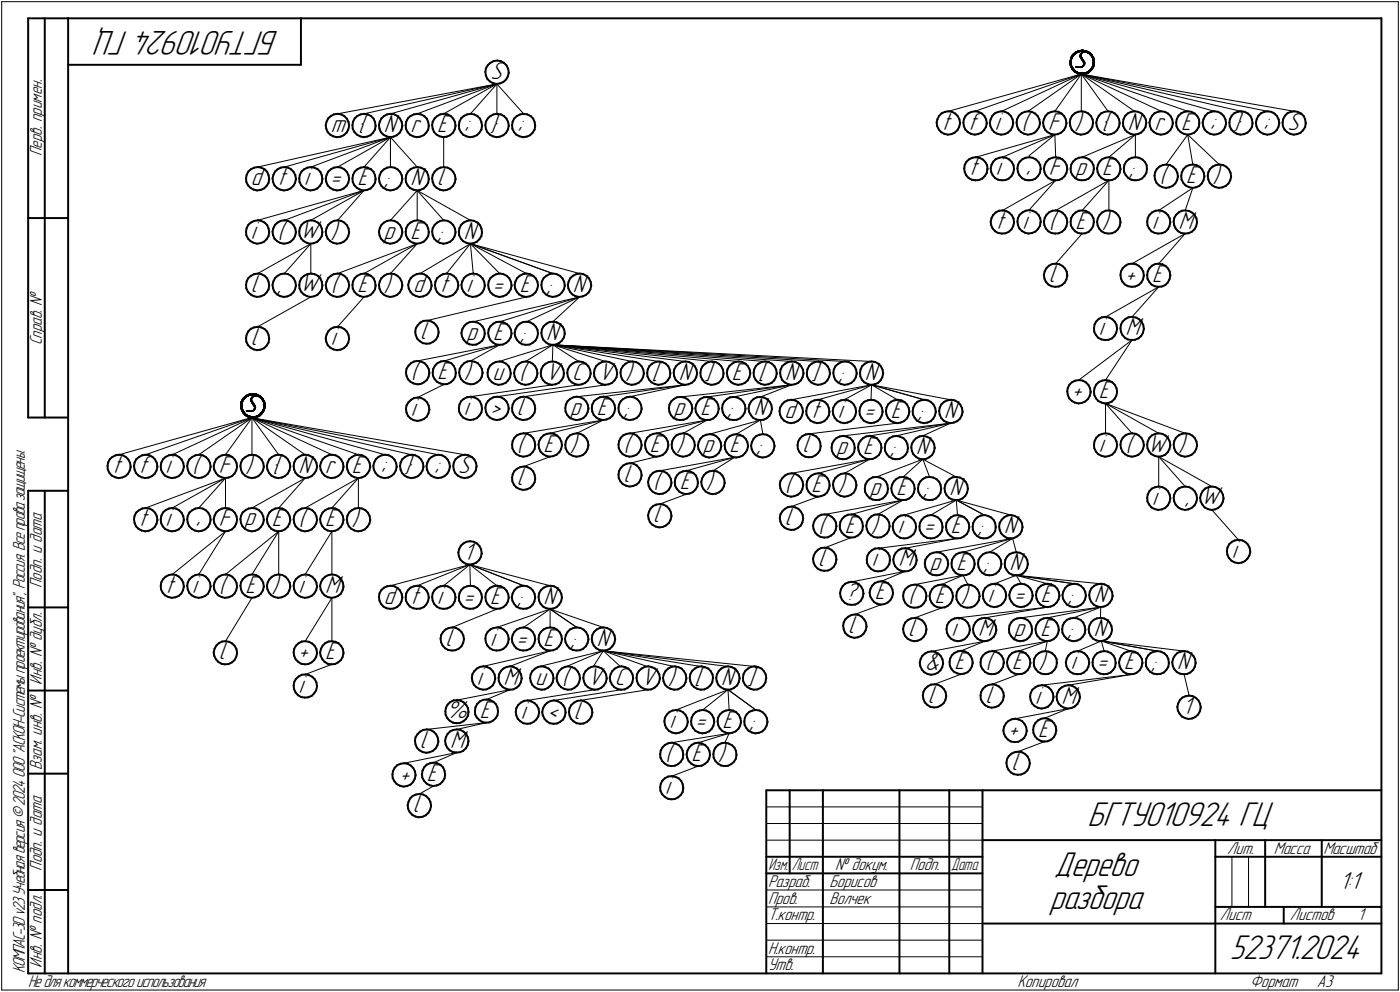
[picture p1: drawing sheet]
<svg xmlns="http://www.w3.org/2000/svg" width="421mm" height="298mm" viewBox="0 0 421 298" stroke-linecap="round" stroke-linejoin="round" font-family="sans-serif">
<defs><g id="words">
<g font-size="10.9">
<text x="83.9" y="9.4" transform="rotate(-180 83.9 9.4)">БГТУ010924 ГЦ</text>
<text x="327.1" y="248.1">БГТУ010924 ГЦ</text>
<text x="317" y="263.1">Дерево</text>
<text x="315.7" y="273.1">разбора</text>
<text x="369.9" y="288.1">52371.2024</text>
</g>
<g font-size="7.8">
<text x="147.5" y="23.7">S</text>
<text x="323" y="20.5">S</text>
<text x="99.5" y="39.7">m {</text>
<text x="115.5" y="39.7">N r</text>
<text x="131.5" y="39.7">E</text>
<text x="139.8" y="38.5">;</text>
<text x="147.5" y="39.7">}</text>
<text x="155.8" y="38.5">;</text>
<text x="283.2" y="38.9">t</text>
<text x="291.2" y="38.9">f</text>
<text x="299.2" y="38.9">i</text>
<text x="307.2" y="38.9">(</text>
<text x="315.2" y="38.9">F )</text>
<text x="331.2" y="38.9">{</text>
<text x="339.2" y="38.9">N r</text>
<text x="355.2" y="38.9">E</text>
<text x="364.1" y="37.8">;</text>
<text x="371.2" y="38.9">}</text>
<text x="380.2" y="37.9">; S</text>
<text x="291.5" y="52.7">t</text>
<text x="299.5" y="52.7">i</text>
<text x="308.9" y="51.6">,</text>
<text x="315.5" y="52.7">F p E ;</text>
<text x="75.5" y="55.7">d t</text>
<text x="91.5" y="55.7">i</text>
<text x="99.5" y="55.7">=</text>
<text x="107.5" y="55.7">E ;</text>
<text x="123.5" y="55.7">N l</text>
<text x="348.7" y="54.9">(</text>
<text x="356.7" y="54.9">E )</text>
<text x="75.5" y="71.7">i</text>
<text x="83.5" y="71.7">(</text>
<text x="90.2" y="71.5">W )</text>
<text x="115.5" y="71.7">p E ;</text>
<text x="139.5" y="71.7">N</text>
<text x="299.5" y="68.7">t</text>
<text x="307.5" y="68.7">i</text>
<text x="315.5" y="68.7">(</text>
<text x="323.5" y="68.7">E )</text>
<text x="346.5" y="68.7">i</text>
<text x="354.5" y="68.7">M</text>
<text x="75.5" y="87.7">l</text>
<text x="83.5" y="87.7">,</text>
<text x="90.2" y="87.5">W (</text>
<text x="107.5" y="87.7">E )</text>
<text x="124.3" y="87.7">d t</text>
<text x="140.3" y="87.7">i</text>
<text x="148.3" y="87.7">=</text>
<text x="156.3" y="87.7">E ;</text>
<text x="172.3" y="87.7">N</text>
<text x="315.5" y="84.7">l</text>
<text x="338.5" y="84.7">+</text>
<text x="346.5" y="84.7">E</text>
<text x="126.4" y="101.8">l</text>
<text x="330.5" y="100.7">i</text>
<text x="338.5" y="100.7">M</text>
<text x="75.5" y="103.7">l</text>
<text x="99.5" y="103.7">i</text>
<text x="140.3" y="102.2">p E ;</text>
<text x="164.3" y="102.2">N</text>
<text x="123.6" y="114">(</text>
<text x="131.6" y="114">E )</text>
<text x="148.1" y="114.1">u (</text>
<text x="164.1" y="114.1">V C V )</text>
<text x="196.1" y="114.1">[</text>
<text x="204.1" y="114.1">N ]</text>
<text x="220.1" y="114.1">E [</text>
<text x="236.1" y="114.1">N ]</text>
<text x="252.1" y="114.1">;</text>
<text x="260.1" y="114.1">N</text>
<text x="322.5" y="119.7">+</text>
<text x="330.5" y="119.7">E</text>
<text x="73.6" y="123.7">S</text>
<text x="123.6" y="125">i</text>
<text x="139.5" y="124.7">i</text>
<text x="147.5" y="124.7">&gt; l</text>
<text x="171.5" y="124.7">p E ;</text>
<text x="202.7" y="124.8">p E ;</text>
<text x="226.7" y="124.8">N</text>
<text x="236" y="125.6">d t</text>
<text x="252" y="125.6">i</text>
<text x="260" y="125.6">=</text>
<text x="268" y="125.6">E ;</text>
<text x="284" y="125.6">N</text>
<text x="155.5" y="135.7">(</text>
<text x="163.5" y="135.7">E )</text>
<text x="187.5" y="135.7">(</text>
<text x="195.5" y="135.7">E )</text>
<text x="211.4" y="136">p E ;</text>
<text x="241.3" y="135.9">l</text>
<text x="251.6" y="136.5">p E ;</text>
<text x="275.6" y="136.5">N</text>
<text x="330.5" y="135.7">i</text>
<text x="338.5" y="135.7">(</text>
<text x="345.2" y="135.9">W )</text>
<text x="33.8" y="142.2">t</text>
<text x="41.8" y="142.2">f</text>
<text x="49.8" y="142.2">i</text>
<text x="57.8" y="142.2">(</text>
<text x="65.8" y="142.2">F )</text>
<text x="81.8" y="142.2">{</text>
<text x="89.8" y="142.2">N r</text>
<text x="105.8" y="142.2">E</text>
<text x="114.7" y="141">;</text>
<text x="121.8" y="142.2">}</text>
<text x="130.8" y="141.2">; S</text>
<text x="155.5" y="145.7">l</text>
<text x="187.5" y="144.7">l</text>
<text x="196.4" y="147">(</text>
<text x="204.4" y="147">E )</text>
<text x="236" y="147.8">(</text>
<text x="244" y="147.8">E )</text>
<text x="261.6" y="148.8">p E ;</text>
<text x="285.6" y="148.8">N</text>
<text x="346.5" y="151.7">i</text>
<text x="356.6" y="151.5">, W</text>
<text x="41.8" y="158.2">t</text>
<text x="49.8" y="158.2">i</text>
<text x="59.3" y="157.1">,</text>
<text x="65.8" y="158.2">F p E (</text>
<text x="97.8" y="158.2">E )</text>
<text x="196.4" y="157">l</text>
<text x="236" y="157.8">l</text>
<text x="246" y="160.1">(</text>
<text x="254" y="160.1">E )</text>
<text x="270" y="160.3">i</text>
<text x="278" y="160.3">=</text>
<text x="286" y="160.3">E ;</text>
<text x="302" y="160.3">N</text>
<text x="370.5" y="167.7">i</text>
<text x="139.3" y="168.2">1</text>
<text x="246" y="170.1">l</text>
<text x="262.2" y="170.2">i</text>
<text x="270.2" y="170.2">M</text>
<text x="279.6" y="171.4">p E ;</text>
<text x="303.6" y="171.4">N</text>
<text x="49.8" y="178.2">t</text>
<text x="57.8" y="178.2">i</text>
<text x="65.8" y="178.2">(</text>
<text x="73.8" y="178.2">E )</text>
<text x="89.8" y="178.2">i</text>
<text x="97.8" y="178.2">M</text>
<text x="115.5" y="181.5">d t</text>
<text x="131.5" y="181.5">i</text>
<text x="139.5" y="181.5">=</text>
<text x="147.5" y="181.5">E ;</text>
<text x="163.5" y="181.5">N</text>
<text x="254.2" y="180.3">?</text>
<text x="263.1" y="180.2">E</text>
<text x="273.1" y="181.2">(</text>
<text x="281.1" y="181.2">E )</text>
<text x="297.1" y="180.9">i</text>
<text x="305.1" y="180.9">=</text>
<text x="313.1" y="180.9">E ;</text>
<text x="329.1" y="180.9">N</text>
<text x="255.1" y="190.2">l</text>
<text x="273.1" y="191.2">l</text>
<text x="286.1" y="191.2">i</text>
<text x="294.1" y="191.2">M</text>
<text x="304.9" y="191.2">p E ;</text>
<text x="328.9" y="191.2">N</text>
<text x="134" y="194">l</text>
<text x="147.5" y="194">i</text>
<text x="155.5" y="194">=</text>
<text x="163.5" y="194">E ;</text>
<text x="179.5" y="194">N</text>
<text x="65.8" y="198.2">l</text>
<text x="89.8" y="198.2">+</text>
<text x="97.8" y="198.2">E</text>
<text x="278.1" y="201.3">&amp; E</text>
<text x="296.4" y="201.1">(</text>
<text x="304.4" y="201.1">E )</text>
<text x="322.1" y="201.1">i</text>
<text x="330.1" y="201.1">=</text>
<text x="338.1" y="201.1">E ;</text>
<text x="354.1" y="201.1">N</text>
<text x="89.8" y="208.2">i</text>
<text x="143.4" y="205.8">i</text>
<text x="151.4" y="205.8">M</text>
<text x="160.9" y="205.8">u (</text>
<text x="176.9" y="205.8">V C V )</text>
<text x="208.9" y="205.8">[</text>
<text x="216.9" y="205.8">N ]</text>
<text x="134.1" y="215.9">% E</text>
<text x="279" y="211.1">l</text>
<text x="296.4" y="211.1">l</text>
<text x="311.3" y="211.4">i</text>
<text x="319.3" y="211.4">M</text>
<text x="355.6" y="214.5">1</text>
<text x="156.6" y="216">i</text>
<text x="164.6" y="216">&lt; l</text>
<text x="201.3" y="218.9">i</text>
<text x="209.3" y="218.9">=</text>
<text x="217.3" y="218.9">E ;</text>
<text x="303.3" y="221.5">+</text>
<text x="312.2" y="221.4">E</text>
<text x="126.3" y="224.7">l</text>
<text x="135.4" y="224.7">M</text>
<text x="200" y="228.7">(</text>
<text x="208" y="228.7">E )</text>
<text x="304.2" y="231.4">l</text>
<text x="120.2" y="234.9">+</text>
<text x="128.4" y="234.7">E</text>
<text x="200" y="238.7">i</text>
<text x="124.1" y="244.1">l</text>
<text x="402.9" y="267.2">1:1</text>
</g>
<g font-size="5.4">
<text x="12.6" y="46.9" transform="rotate(-90 12.6 46.9)">Перв. примен.</text>
<text x="12.6" y="103.8" transform="rotate(-90 12.6 103.8)">Справ. №</text>
<text x="12.6" y="176.7" transform="rotate(-90 12.6 176.7)">Подп. и дата</text>
<text x="12.6" y="205.8" transform="rotate(-90 12.6 205.8)">Инв. № дубл.</text>
<text x="12.6" y="231.5" transform="rotate(-90 12.6 231.5)">Взам. инв. №</text>
<text x="369.1" y="256.6">Лит.</text>
<text x="383.1" y="256.6">Масса</text>
<text x="398" y="256.6">Масштаб</text>
<text x="12.6" y="261.7" transform="rotate(-90 12.6 261.7)">Подп. и дата</text>
<text x="251.2" y="261.6">№ докум.</text>
<text x="273.6" y="261.6">Подп.</text>
<text x="231" y="266.6">Разраб.</text>
<text x="249.5" y="266.6">Борисов</text>
<text x="231" y="271.6">Пров.</text>
<text x="249.5" y="271.6">Волчек</text>
<text x="231" y="276.6">Т.контр.</text>
<text x="366.9" y="276.6">Лист</text>
<text x="388" y="276.6">Листов</text>
<text x="408.4" y="276.6">1</text>
<text x="231" y="286.6">Н.контр.</text>
<text x="7.5" y="292.5" transform="rotate(-90 7.5 292.5)">КОМПАС-3Dv23Учебнаяверсия©2024ООО&quot;АСКОН-Системыпроектирования&quot;, Россия. Всеправазащищены.</text>
<text x="12.6" y="290.8" transform="rotate(-90 12.6 290.8)">Инв. № подл.</text>
<text x="231" y="291.6">Утв.</text>
<text x="8.5" y="296.7">Недлякоммерческогоиспользования</text>
<text x="306" y="296.6">Копировал</text>
<text x="376" y="296.6">Формат</text>
<text x="396" y="296.6">A3</text>
</g>
<g font-size="5.3">
<text x="231.1" y="261.6">Изм.</text>
<text x="238.1" y="261.6">Лист</text>
<text x="286.1" y="261.6">Дата</text>
</g>
</g></defs>
<g fill="none" stroke="#000" stroke-width=".59">
<path d="M8.5 5.5v120zM8.5 5.5h12zM13.5 5.5v120zM20.5 5.5v287zM20.5 5.5h395zM20.5 19.5h70zM90.5 5.5v14zM146.7 19.6l.8-.7zM146.7 19.6l-.6 1zM147.5 18.9l.9-.5zM148.4 18.4l1.1-.2zM149.5 18.2l1.1 .2z"/>
<path d="M150.6 18.4l1 .5zM151.6 18.9l.7 .7zM152.3 19.6l.5 1.1zM322 18.6l.1 1.1zM322.1 19.7l.5 1zM322.2 17.5l-.2 1.1zM322.7 16.6l.8-.8zM322.7 16.6l-.5 .9zM323.5 15.8l.9-.4zM324.4 15.4l1.1-.2zM325.5 15.2l1.1 .2zM326.6 15.4l1 .5z"/>
<path d="M327.6 15.9l.7 .8zM328.3 16.7l.5 .9zM328.8 20l-.6 .9zM328.8 17.6l.2 1.1zM328.9 18.9l-.1 1.1zM329 18.7l-.1 .2zM415.5 5.5v287zM98 37.6l.1 1.1zM98.1 38.7l.5 1zM98.2 36.6l-.2 1zM98.6 39.7l.7 .8zM98.7 35.6l.8-.7z"/>
<path d="M98.7 35.6l-.5 1zM99.5 34.9l.9-.5zM100.4 34.4l1.1-.2zM101.5 34.2l1.1 .2zM102.6 34.4l.9 .5zM103.5 34.9l.8 .7zM104.3 35.6l.5 1.1zM104.7 38.9l-.5 1zM104.8 36.7l.2 1zM105 37.9l-.3 1zM105 37.7v.2zM106 37.6l.1 1.1z"/>
<path d="M106.1 38.7l.5 1zM106.2 36.6l-.2 1zM106.6 39.7l.8 .8zM106.7 35.6l.7-.7zM106.7 35.6l-.5 1zM107.4 34.9l1.1-.5zM108.5 34.4l1.1-.2zM109.6 34.2l1 .2zM110.6 34.4l1 .5zM111.6 34.9l.8 .7zM112.4 35.6l.4 1.1zM112.8 36.7l.1 1z"/>
<path d="M112.8 38.9l-.6 1zM112.9 37.9l-.1 1zM112.9 37.7v.2zM114 37.6l.1 1.1zM114.1 38.7l.5 1zM114.2 36.6l-.2 1zM114.6 39.7l.7 .8zM114.7 35.6l.8-.7zM114.7 35.6l-.5 1zM115.5 34.9l.9-.5zM116.4 34.4l1.1-.2zM117.5 34.2l1.1 .2z"/>
<path d="M118.6 34.4l.9 .5zM119.5 34.9l.8 .7zM120.3 35.6l.5 1.1zM120.7 38.9l-.5 1zM120.8 36.7l.2 1zM121 37.9l-.3 1zM121 37.7v.2zM122 37.6l.1 1.1zM122.1 38.7l.5 1zM122.2 36.6l-.2 1zM122.6 39.7l.7 .8zM122.7 35.6l.7-.7z"/>
<path d="M122.7 35.6l-.5 1zM123.4 34.9l1.1-.5zM124.5 34.4l1.1-.2zM125.6 34.2l1 .2zM126.6 34.4l1 .5zM127.6 34.9l.8 .7zM128.4 35.6l.4 1.1zM128.8 36.7l.1 1zM128.8 38.9l-.6 1zM128.9 37.9l-.1 1zM128.9 37.7v.2zM130 37.6l.1 1.1z"/>
<path d="M130.1 36.6l-.1 1zM130.1 38.7l.5 1zM130.6 39.7l.7 .8zM130.7 35.6l.8-.7zM130.7 35.6l-.6 1zM131.5 34.9l.9-.5zM132.4 34.4l1.1-.2zM133.5 34.2l1.1 .2zM134.6 34.4l1 .5zM135.6 34.9l.7 .7zM136.3 35.6l.5 1.1zM136.7 38.9l-.5 1z"/>
<path d="M136.8 36.7l.2 1zM137 37.9l-.3 1zM137 37.7v.2zM138 37.6l.1 1.1zM138.1 38.7l.5 1zM138.2 36.6l-.2 1zM138.6 39.7l.7 .8zM138.7 35.6l.7-.7zM138.7 35.6l-.5 1zM139.4 34.9l1.1-.5zM140.5 34.4l1.1-.2zM141.6 34.2l1 .2z"/>
<path d="M142.6 34.4l1 .5zM143.6 34.9l.8 .7zM144.4 35.6l.4 1.1zM144.8 36.7l.1 1zM144.8 38.9l-.6 1zM144.9 37.9l-.1 1zM144.9 37.7v.2zM146 21.6l.1 1.1zM146 37.6l.1 1.1zM146.1 20.6l-.1 1zM146.1 22.7l.5 1zM146.1 36.6l-.1 1z"/>
<path d="M146.1 38.7l.5 1zM146.6 23.7l.7 .8zM146.6 39.7l.7 .8zM146.7 35.6l.8-.7zM146.7 35.6l-.6 1zM147.3 24.5l1 .5zM147.5 34.9l.9-.5zM148.3 25l1.1 .2zM148.4 34.4l1.1-.2zM149.4 25.2l1-.1zM149.5 34.2l1.1 .2zM150.4 25.1l1-.5z"/>
<path d="M150.6 34.4l1 .5zM151.4 24.6l.8-.7zM151.6 34.9l.7 .7zM152.3 35.6l.5 1.1zM152.7 22.9l-.5 1zM152.7 38.9l-.5 1zM152.8 20.7l.2 1.1zM152.8 36.7l.2 1zM153 21.9l-.3 1zM153 21.8v.1zM153 37.9l-.3 1zM153 37.7v.2z"/>
<path d="M154 37.6l.1 1.1zM154.1 38.7l.5 1zM154.2 36.6l-.2 1zM154.6 39.7l.7 .8zM154.7 35.6l.7-.7zM154.7 35.6l-.5 1zM155.4 34.9l1.1-.5zM156.5 34.4l1-.2zM157.5 34.2l1.1 .2zM158.6 34.4l1 .5zM159.6 34.9l.8 .7zM160.4 35.6l.4 1.1z"/>
<path d="M160.8 36.7l.2 1zM160.8 38.9l-.6 1zM161 37.9l-.2 1zM161 37.7v.2zM281.7 36.8l.2 1.1zM281.9 37.9l.5 1zM281.9 35.8l-.2 1zM282.4 38.9l.6 .8zM282.4 34.8l-.5 1zM283 39.7l1 .5zM283.2 34l1-.4zM283.2 34l-.8 .8z"/>
<path d="M284.2 33.6l1-.2zM285.2 33.4l1.1 .2zM286.3 33.6l1 .5zM287.1 39.9l.9-.8zM287.3 34.1l.7 .8zM288 34.9l.5 1zM288.5 38.2l-.5 .9zM288.5 35.9l.2 1zM288.7 37.2l-.2 1zM288.7 36.9v.3zM289.7 36.8l.2 1.1zM289.9 35.8l-.2 1z"/>
<path d="M289.9 37.9l.4 1zM290.3 38.9l.8 .8zM290.4 34.8l.9-.8zM290.4 34.8l-.5 1zM291.1 39.7l.9 .5zM291.3 34l.9-.4zM292.2 33.6l1.1-.2zM293.3 33.4l1 .2zM294.3 33.6l1 .5zM295.1 39.9l.8-.8zM295.3 34.1l.8 .8zM296.1 34.9l.5 1z"/>
<path d="M296.5 38.2l-.6 .9zM296.6 35.9l.2 1zM296.8 37.2l-.3 1zM296.8 36.9v.3zM297.7 36.8l.2 1.1zM297.9 37.9l.5 1zM297.9 35.8l-.2 1zM298.4 38.9l.6 .8zM298.4 34.8l-.5 1zM299 39.7l1 .5zM299.2 34l1-.4zM299.2 34l-.8 .8z"/>
<path d="M300.2 33.6l1-.2zM301.2 33.4l1.1 .2zM302.3 33.6l1 .5zM303.1 39.9l.9-.8zM303.3 34.1l.7 .8zM304 34.9l.5 1zM304.5 38.2l-.5 .9zM304.5 35.9l.2 1zM304.7 37.2l-.2 1zM304.7 36.9v.3zM305.7 36.8l.2 1.1zM305.9 35.8l-.2 1z"/>
<path d="M305.9 37.9l.4 1zM306.3 38.9l.8 .8zM306.4 34.8l.9-.8zM306.4 34.8l-.5 1zM307.1 39.7l.9 .5zM307.3 34l.9-.4zM308.2 33.6l1.1-.2zM309.3 33.4l1 .2zM310.3 33.6l1 .5zM311.3 34.1l.8 .8zM311.9 39.1l-.8 .8zM312.1 34.9l.5 1z"/>
<path d="M312.5 38.2l-.6 .9zM312.6 35.9l.2 1zM312.8 37.2l-.3 1zM312.8 36.9v.3zM313.7 36.8l.2 1.1zM313.9 37.9l.4 1zM313.9 35.8l-.2 1zM314.3 38.9l.7 .8zM314.5 34.8l-.6 1zM315 39.7l1 .5zM315.2 34l1-.4zM315.2 34l-.7 .8z"/>
<path d="M316.2 33.6l1-.2zM317.2 33.4l1.1 .2zM318.3 33.6l1 .5zM319.1 39.9l.9-.8zM319.3 34.1l.7 .8zM320 34.9l.5 1zM320.5 38.2l-.5 .9zM320.5 35.9l.2 1zM320.7 37.2l-.2 1zM320.7 36.9v.3zM321.7 36.8l.2 1.1zM321.9 35.8l-.2 1z"/>
<path d="M321.9 37.9l.4 1zM322.3 38.9l.8 .8zM322.4 34.8l.9-.8zM322.4 34.8l-.5 1zM322.6 20.7l.7 .8zM323.1 39.7l.9 .5zM323.3 34l.9-.4zM323.3 21.5l1 .5zM324.2 33.6l1.1-.2zM324.3 22l1 .2zM325.3 22.2l1.1-.1zM325.3 33.4l1 .2z"/>
<path d="M326.3 33.6l1 .5zM326.4 22.1l1-.4zM327.2 39.9l.7-.8zM327.3 34.1l.8 .8zM327.4 21.7l.8-.8zM328.1 34.9l.5 1zM328.5 38.2l-.6 .9zM328.6 35.9l.2 1zM328.7 37.2l-.2 1zM328.8 36.9l-.1 .3zM329.7 36.8l.2 1.1zM329.9 37.9l.4 1z"/>
<path d="M329.9 35.8l-.2 1zM330.3 38.9l.7 .8zM330.5 34.8l-.6 1zM331 39.7l1 .5zM331.2 34l1-.4zM331.2 34l-.7 .8zM332.2 33.6l1-.2zM333.2 33.4l1.1 .2zM334.3 33.6l1 .5zM335.1 39.9l.9-.8zM335.3 34.1l.7 .8zM336 34.9l.5 1z"/>
<path d="M336.5 38.2l-.5 .9zM336.5 35.9l.2 1zM336.7 37.2l-.2 1zM336.7 36.9v.3zM337.7 36.8l.1 1.1zM337.8 37.9l.5 1zM337.9 35.8l-.2 1zM338.3 38.9l.8 .8zM338.4 34.8l.9-.8zM338.4 34.8l-.5 1zM339.1 39.7l.9 .5zM339.3 34l.9-.4z"/>
<path d="M340.2 33.6l1.1-.2zM341.3 33.4l1 .2zM342.3 33.6l1 .5zM343.3 34.1l.8 .8zM343.9 39.1l-.7 .8zM344.1 34.9l.5 1zM344.5 38.2l-.6 .9zM344.6 35.9l.2 1zM344.7 37.2l-.2 1zM344.8 36.9l-.1 .3zM345.7 36.8l.2 1.1zM345.9 37.9l.4 1z"/>
<path d="M345.9 35.8l-.2 1zM346.3 38.9l.7 .8zM346.5 34.8l-.6 1zM347 39.7l1 .5zM347.2 34l1-.4zM347.2 34l-.7 .8zM348.2 33.6l1-.2zM349.2 33.4l1.2 .2zM350.4 33.6l.9 .5zM351.1 39.9l.9-.8zM351.3 34.1l.7 .8zM352 34.9l.6 1z"/>
<path d="M352.5 38.2l-.5 .9zM352.6 35.9l.1 1zM352.7 37.2l-.2 1zM352.7 36.9v.3zM353.7 36.8l.1 1.1zM353.8 37.9l.5 1zM353.9 35.8l-.2 1zM354.3 38.9l.8 .8zM354.4 34.8l.9-.8zM354.4 34.8l-.5 1zM355.1 39.7l.9 .5zM355.3 34l.9-.4z"/>
<path d="M356.2 33.6l1.1-.2zM357.3 33.4l1 .2zM358.3 33.6l1 .5zM359.3 34.1l.8 .8zM359.9 39.1l-.7 .8zM360.1 34.9l.5 1zM360.5 38.2l-.6 .9zM360.6 35.9l.1 1zM360.7 37.2l-.2 1zM360.7 36.9v.3zM361.7 36.8l.2 1.1zM361.9 37.9l.4 1z"/>
<path d="M361.9 35.8l-.2 1zM362.3 38.9l.8 .8zM362.5 34.8l-.6 1zM363.1 39.7l.9 .5zM363.2 34l1-.4zM363.2 34l-.7 .8zM364.2 33.6l1.1-.2zM365.3 33.4l1.1 .2zM366.4 33.6l.9 .5zM367.1 39.9l.9-.8zM367.3 34.1l.7 .8zM368 34.9l.6 1z"/>
<path d="M368.5 38.2l-.5 .9zM368.6 35.9l.1 1zM368.7 37.2l-.2 1zM368.7 36.9v.3zM369.7 36.8l.1 1.1zM369.8 37.9l.5 1zM369.9 35.8l-.2 1zM370.3 38.9l.8 .8zM370.4 34.8l-.5 1zM371.1 39.7l.9 .5zM371.2 34l1-.4zM371.2 34l-.8 .8z"/>
<path d="M372.2 33.6l1.1-.2zM373.3 33.4l1 .2zM374.3 33.6l1 .5zM375.2 39.9l.7-.8zM375.3 34.1l.8 .8zM376.1 34.9l.4 1zM376.5 35.9l.2 1zM376.5 38.2l-.6 .9zM376.7 37.2l-.2 1zM376.7 36.9v.3zM377.7 36.8l.2 1.1zM377.9 37.9l.4 1z"/>
<path d="M378 35.8l-.3 1zM378.3 38.9l.8 .8zM378.5 34.8l-.5 1zM379.1 39.7l.9 .5zM379.2 34l1-.4zM379.2 34l-.7 .8zM380.2 33.6l1.1-.2zM381.3 33.4l1.1 .2zM382.4 33.6l.9 .5zM383.1 39.9l.9-.8zM383.3 34.1l.7 .8zM384 34.9l.6 1z"/>
<path d="M384.5 38.2l-.5 .9zM384.6 35.9l.1 1zM384.7 37.2l-.2 1zM384.7 36.9v.3zM385.7 36.8l.1 1.1zM385.8 37.9l.5 1zM385.9 35.8l-.2 1zM386.3 38.9l.8 .8zM386.4 34.8l-.5 1zM387.1 39.7l.9 .5zM387.2 34l1-.4zM387.2 34l-.8 .8z"/>
<path d="M388.2 33.6l1.1-.2zM389.3 33.4l1 .2zM390.3 33.6l1 .5zM391.3 34.1l.8 .8zM391.9 39.1l-.7 .8zM392.1 34.9l.4 1zM392.5 35.9l.2 1zM392.5 38.2l-.6 .9zM392.7 37.2l-.2 1zM392.7 36.9v.3zM74 53.6l.1 1.1zM74.1 54.7l.5 1z"/>
<path d="M74.2 52.6l-.2 1zM74.6 55.7l.8 .8zM74.7 51.6l.7-.7zM74.7 51.6l-.5 1zM75.4 56.5l.9 .5zM75.4 50.9l1.1-.5zM76.3 57l1 .2zM76.5 50.4l1.1-.2zM77.3 57.2l1.1-.1zM77.6 50.2l1 .2zM78.4 57.1l1-.5zM78.6 50.4l1 .5z"/>
<path d="M79.4 56.6l.8-.7zM79.6 50.9l.7 .7zM80.3 51.6l.5 1.1zM80.8 52.7l.1 1zM80.8 54.9l-.6 1zM80.9 53.9l-.1 1zM80.9 53.7v.2zM82 53.6l.1 1.1zM82.1 54.7l.4 1zM82.2 52.6l-.2 1zM82.5 55.7l.8 .8zM82.7 51.6l.8-.7z"/>
<path d="M82.7 51.6l-.5 1zM83.3 56.5l.9 .5zM83.5 50.9l.9-.5zM84.2 57l1.1 .2zM84.4 50.4l1.1-.2zM85.3 57.2l1.1-.1zM85.5 50.2l1.1 .2zM86.4 57.1l1-.5zM86.6 50.4l.9 .5zM87.4 56.6l.8-.7zM87.5 50.9l.8 .7zM88.3 51.6l.5 1.1z"/>
<path d="M88.7 54.9l-.5 1zM88.8 52.7l.2 1zM89 53.9l-.3 1zM89 53.7v.2zM90 53.6l.1 1.1zM90.1 54.7l.5 1zM90.2 52.6l-.2 1zM90.6 55.7l.8 .8zM90.7 51.6l.7-.7zM90.7 51.6l-.5 1zM91.4 56.5l.9 .5zM91.4 50.9l1.1-.5z"/>
<path d="M92.3 57l1 .2zM92.5 50.4l1.1-.2zM93.3 57.2l1.1-.1zM93.6 50.2l1 .2zM94.4 57.1l1-.5zM94.6 50.4l1 .5zM95.4 56.6l.8-.7zM95.6 50.9l.8 .7zM96.4 51.6l.4 1.1zM96.8 52.7l.1 1zM96.8 54.9l-.6 1zM96.9 53.9l-.1 1z"/>
<path d="M96.9 53.7v.2zM98 53.6l.1 1.1zM98.1 54.7l.5 1zM98.2 52.6l-.2 1zM98.6 55.7l.7 .8zM98.7 51.6l.8-.7zM98.7 51.6l-.5 1zM99.3 40.5l.9 .5zM99.3 56.5l.9 .5zM99.5 50.9l.9-.5zM100.2 41l1.1 .2zM100.2 57l1.1 .2z"/>
<path d="M100.4 50.4l1.1-.2zM101.3 41.2l1.1-.1zM101.3 57.2l1.1-.1zM101.5 50.2l1.1 .2zM102.4 41.1l1-.5zM102.4 57.1l1-.5zM102.6 50.4l.9 .5zM103.4 40.6l.8-.7zM103.4 56.6l.8-.7zM103.5 50.9l.8 .7zM104.3 51.6l.5 1.1zM104.7 54.9l-.5 1z"/>
<path d="M104.8 52.7l.2 1zM105 53.9l-.3 1zM105 53.7v.2zM106 53.6l.1 1.1zM106.1 54.7l.5 1zM106.2 52.6l-.2 1zM106.6 55.7l.8 .8zM106.7 51.6l.7-.7zM106.7 51.6l-.5 1zM107.4 40.5l.9 .5zM107.4 56.5l.9 .5zM107.4 50.9l1.1-.5z"/>
<path d="M108.3 41l1 .2zM108.3 57l1 .2zM108.5 50.4l1.1-.2zM109.3 41.2l1.1-.1zM109.3 57.2l1.1-.1zM109.6 50.2l1 .2zM110.4 41.1l1-.5zM110.4 57.1l1-.5zM110.6 50.4l1 .5zM111.4 40.6l.8-.7zM111.4 56.6l.8-.7zM111.6 50.9l.8 .7z"/>
<path d="M112.4 51.6l.4 1.1zM112.8 52.7l.1 1zM112.8 54.9l-.6 1zM112.9 53.9l-.1 1zM112.9 53.7v.2zM114 53.6l.1 1.1zM114.1 54.7l.5 1zM114.2 52.6l-.2 1zM114.6 55.7l.7 .8zM114.7 51.6l.8-.7zM114.7 51.6l-.5 1zM115.3 40.5l.9 .5z"/>
<path d="M115.3 56.5l.9 .5zM115.5 50.9l.9-.5zM116.2 41l1.1 .2zM116.2 57l1.1 .2zM116.4 50.4l1.1-.2zM117.3 41.2l1.1-.1zM117.3 57.2l1.1-.1zM117.5 50.2l1.1 .2zM118.4 41.1l1-.5zM118.4 57.1l1-.5zM118.6 50.4l.9 .5zM119.4 40.6l.8-.7z"/>
<path d="M119.4 56.6l.8-.7zM119.5 50.9l.8 .7zM120.3 51.6l.5 1.1zM120.7 54.9l-.5 1zM120.8 52.7l.2 1zM121 53.9l-.3 1zM121 53.7v.2zM122 53.6l.1 1.1zM122.1 54.7l.5 1zM122.2 52.6l-.2 1zM122.6 55.7l.7 .8zM122.7 51.6l.7-.7z"/>
<path d="M122.7 51.6l-.5 1zM123.3 40.5l1 .5zM123.3 56.5l1 .5zM123.4 50.9l1.1-.5zM124.3 41l1 .2zM124.3 57l1 .2zM124.5 50.4l1.1-.2zM125.3 41.2l1.1-.1zM125.3 57.2l1.1-.1zM125.6 50.2l1 .2zM126.4 41.1l1-.5zM126.4 57.1l1-.5z"/>
<path d="M126.6 50.4l1 .5zM127.4 40.6l.8-.7zM127.4 56.6l.8-.7zM127.6 50.9l.8 .7zM128.4 51.6l.4 1.1zM128.8 52.7l.1 1zM128.8 54.9l-.6 1zM128.9 53.9l-.1 1zM128.9 53.7v.2zM130 53.6l.1 1.1zM130.1 52.6l-.1 1zM130.1 54.7l.5 1z"/>
<path d="M130.6 55.7l.7 .8zM130.7 51.6l.8-.7zM130.7 51.6l-.6 1zM131.3 40.5l.9 .5zM131.3 56.5l.9 .5zM131.5 50.9l.9-.5zM132.2 41l1.1 .2zM132.2 57l1.1 .2zM132.4 50.4l1.1-.2zM133.3 41.2l1.1-.1zM133.3 57.2l1.1-.1zM133.5 50.2l1.1 .2z"/>
<path d="M134.4 41.1l1-.5zM134.4 57.1l1-.5zM134.6 50.4l1 .5zM135.4 40.6l.8-.7zM135.4 56.6l.8-.7zM135.6 50.9l.7 .7zM136.3 51.6l.5 1.1zM136.7 54.9l-.5 1zM136.8 52.7l.2 1zM137 53.9l-.3 1zM137 53.7v.2zM139.3 40.5l1 .5z"/>
<path d="M140.3 41l1 .2zM141.3 41.2l1.1-.1zM142.4 41.1l1-.5zM143.4 40.6l.8-.7zM147.3 40.5l1 .5zM148.3 41l1.1 .2zM149.4 41.2l1-.1zM150.4 41.1l1-.5zM151.4 40.6l.8-.7zM155.3 40.5l1 .5zM156.3 41l1 .2zM157.3 41.2l1.1-.1z"/>
<path d="M158.4 41.1l1-.5zM159.4 40.6l.8-.7zM284 40.2l1.1 .3zM285.1 40.5l1.1-.2zM286.2 40.3l.9-.4zM290 50.6l.2 1.1zM290.2 49.5l-.2 1.1zM290.2 51.7l.4 1zM290.6 52.7l.7 .8zM290.7 48.6l.8-.8zM290.7 48.6l-.5 .9zM291.3 53.5l1 .5z"/>
<path d="M291.5 47.8l.9-.4zM292 40.2l1.1 .3zM292.3 54l1.1 .2zM292.4 47.4l1.1-.2zM293.1 40.5l1-.2zM293.4 54.2l1-.1zM293.5 47.2l1.1 .2zM294.1 40.3l1-.4zM294.4 54.1l1-.4zM294.6 47.4l1 .5zM295.4 53.7l.8-.8zM295.6 47.9l.7 .8z"/>
<path d="M296.3 48.7l.5 .9zM296.8 52l-.6 .9zM296.8 49.6l.2 1.1zM296.9 50.9l-.1 1.1zM297 50.7l-.1 .2zM297.9 50.6l.2 1.1zM298.1 51.7l.4 1zM298.2 49.5l-.3 1.1zM298.5 52.7l.8 .8zM298.7 48.6l-.5 .9zM299.3 53.5l.9 .5zM299.5 47.8l1-.4z"/>
<path d="M299.5 47.8l-.8 .8zM300 40.2l1.1 .3zM300.2 54l1.1 .2zM300.5 47.4l1-.2zM301.1 40.5l1.1-.2zM301.3 54.2l1.1-.1zM301.5 47.2l1.1 .2zM302.2 40.3l.9-.4zM302.4 54.1l1-.4zM302.6 47.4l.9 .5zM303.4 53.7l.8-.8zM303.5 47.9l.8 .8z"/>
<path d="M304.3 48.7l.5 .9zM304.7 52l-.5 .9zM304.8 49.6l.2 1.1zM305 50.9l-.3 1.1zM305 50.7v.2zM306 50.6l.2 1.1zM306.2 49.5l-.2 1.1zM306.2 51.7l.4 1zM306.6 52.7l.7 .8zM306.7 48.6l.8-.8zM306.7 48.6l-.5 .9zM307.3 53.5l1 .5z"/>
<path d="M307.5 47.8l.9-.4zM308 40.2l1.1 .3zM308.3 54l1 .2zM308.4 47.4l1.1-.2zM309.1 40.5l1-.2zM309.3 54.2l1.1-.1zM309.5 47.2l1.1 .2zM310.1 40.3l1-.4zM310.4 54.1l1-.4zM310.6 47.4l1 .5zM311.4 53.7l.8-.8zM311.6 47.9l.7 .8z"/>
<path d="M312.3 48.7l.5 .9zM312.8 52l-.6 .9zM312.8 49.6l.2 1.1zM312.9 50.9l-.1 1.1zM313 50.7l-.1 .2zM313.9 50.6l.2 1.1zM314.1 51.7l.4 1zM314.2 49.5l-.3 1.1zM314.5 52.7l.8 .8zM314.7 48.6l-.5 .9zM315.3 53.5l.9 .5zM315.5 47.8l1-.4z"/>
<path d="M315.5 47.8l-.8 .8zM316 40.2l1.1 .3zM316.2 54l1.1 .2zM316.5 47.4l1-.2zM317.1 40.5l1.1-.2zM317.3 54.2l1.1-.1zM317.5 47.2l1.1 .2zM318.2 40.3l.9-.4zM318.4 54.1l1-.4zM318.6 47.4l.9 .5zM319.4 53.7l.8-.8zM319.5 47.9l.8 .8z"/>
<path d="M320.3 48.7l.5 .9zM320.7 52l-.5 .9zM320.8 49.6l.2 1.1zM321 50.9l-.3 1.1zM321 50.7v.2zM322 50.6l.1 1.1zM322.1 51.7l.5 1zM322.2 49.5l-.2 1.1zM322.6 52.7l.7 .8zM322.7 48.6l.8-.8zM322.7 48.6l-.5 .9zM323.3 53.5l1 .5z"/>
<path d="M323.5 47.8l.9-.4zM324 40.2l1 .3zM324.3 54l1 .2zM324.4 47.4l1.1-.2zM325 40.5l1.1-.2zM325.3 54.2l1.1-.1zM325.5 47.2l1.1 .2zM326.1 40.3l1.1-.4zM326.4 54.1l1-.4zM326.6 47.4l1 .5zM327.4 53.7l.8-.8zM327.6 47.9l.7 .8z"/>
<path d="M328.3 48.7l.5 .9zM328.8 52l-.6 .9zM328.8 49.6l.2 1.1zM328.9 50.9l-.1 1.1zM329 50.7l-.1 .2zM329.9 50.6l.2 1.1zM330.1 51.7l.4 1zM330.2 49.5l-.3 1.1zM330.5 52.7l.8 .8zM330.7 48.6l.8-.8zM330.7 48.6l-.5 .9zM331.3 53.5l.9 .5z"/>
<path d="M331.5 47.8l1-.4zM332 40.2l1.1 .3zM332.2 54l1.1 .2zM332.5 47.4l1-.2zM333.1 40.5l1.1-.2zM333.3 54.2l1.1-.1zM333.5 47.2l1.1 .2zM334.2 40.3l.9-.4zM334.4 54.1l1-.4zM334.6 47.4l.9 .5zM335.4 53.7l.8-.8zM335.5 47.9l.8 .8z"/>
<path d="M336.3 48.7l.5 .9zM336.7 52l-.5 .9zM336.8 49.6l.2 1.1zM337 50.9l-.3 1.1zM337 50.7v.2zM338 50.6l.1 1.1zM338.1 51.7l.5 1zM338.2 49.5l-.2 1.1zM338.6 52.7l.7 .8zM338.7 48.6l.8-.8zM338.7 48.6l-.5 .9zM339.3 53.5l1 .5z"/>
<path d="M339.5 47.8l.9-.4zM340 40.2l1 .3zM340.3 54l1 .2zM340.4 47.4l1.1-.2zM341 40.5l1.1-.2zM341.3 54.2l1.1-.1zM341.5 47.2l1.1 .2zM342.1 40.3l1.1-.4zM342.4 54.1l1-.4zM342.6 47.4l1 .5zM343.4 53.7l.8-.8zM343.6 47.9l.7 .8z"/>
<path d="M344.3 48.7l.5 .9zM344.8 52l-.6 .9zM344.8 49.6l.1 1.1zM344.9 50.9l-.1 1.1zM344.9 50.7v.2zM347.2 52.8l.2 1.1zM347.4 51.8l-.2 1zM347.4 53.9l.4 1zM347.8 54.9l.8 .8zM347.9 50.8l.8-.8zM347.9 50.8l-.5 1zM348 40.2l1.1 .3z"/>
<path d="M348.6 55.7l.9 .5zM348.7 50l1-.4zM349.1 40.5l1.1-.2zM349.5 56.2l1.1 .3zM349.7 49.6l1.1-.2zM350.2 40.3l.9-.4zM350.6 56.5l1-.2zM350.8 49.4l1.1 .2zM351.6 56.3l1-.4zM351.9 49.6l.9 .5zM352.6 55.9l.9-.8zM352.8 50.1l.8 .8z"/>
<path d="M353.6 50.9l.5 1zM354 54.2l-.5 .9zM354.1 51.9l.1 1zM354.2 53.2l-.2 1zM354.2 52.9v.3zM355.3 52.8v1.1zM355.3 53.9l.6 1zM355.4 51.8l-.1 1zM355.9 54.9l.6 .8zM355.9 50.8l-.5 1zM356 40.2l1 .3zM356.5 55.7l1 .5z"/>
<path d="M356.7 50l1-.4zM356.7 50l-.8 .8zM357 40.5l1.1-.2zM357.5 56.2l1.1 .3zM357.7 49.6l1-.2zM358.1 40.3l1.1-.4zM358.6 56.5l1.1-.2zM358.7 49.4l1.1 .2zM359.7 56.3l1-.4zM359.8 49.6l1 .5zM360.7 55.9l.7-.8zM360.8 50.1l.7 .8z"/>
<path d="M361.5 50.9l.5 1zM361.9 54.2l-.5 .9zM362 51.9l.2 1zM362.2 53.2l-.3 1zM362.2 52.9v.3zM363.2 52.8l.2 1.1zM363.4 51.8l-.2 1zM363.4 53.9l.4 1zM363.8 54.9l.8 .8zM363.9 50.8l.8-.8zM363.9 50.8l-.5 1zM364 40.2l1.1 .3z"/>
<path d="M364.6 55.7l.9 .5zM364.7 50l1-.4zM365.1 40.5l1.1-.2zM365.5 56.2l1.1 .3zM365.7 49.6l1.1-.2zM366.2 40.3l.9-.4zM366.6 56.5l1-.2zM366.8 49.4l1.1 .2zM367.6 56.3l1-.4zM367.9 49.6l.9 .5zM368.6 55.9l.9-.8zM368.8 50.1l.8 .8z"/>
<path d="M369.6 50.9l.5 1zM370 54.2l-.5 .9zM370.1 51.9l.1 1zM370.2 53.2l-.2 1zM370.2 52.9v.3zM372 40.2l1 .3zM373 40.5l1.1-.2zM374.1 40.3l1.1-.4zM380 40.2l1.1 .3zM381.1 40.5l1.1-.2zM382.2 40.3l.9-.4zM388 40.2l1 .3z"/>
<path d="M389 40.5l1.1-.2zM390.1 40.3l1.1-.4zM8.5 65.5h12zM74 69.6l.1 1.1zM74.1 70.7l.5 1zM74.2 68.6l-.2 1zM74.6 71.7l.8 .8zM74.7 67.6l.7-.7zM74.7 67.6l-.5 1zM75.4 72.5l.9 .5zM75.4 66.9l1.1-.5zM76.3 73l1 .2z"/>
<path d="M76.5 66.4l1.1-.2zM77.3 73.2l1.1-.1zM77.6 66.2l1 .2zM78.4 73.1l1-.5zM78.6 66.4l1 .5zM79.4 72.6l.8-.7zM79.6 66.9l.7 .7zM80.3 67.6l.5 1.1zM80.8 68.7l.1 1zM80.8 71l-.6 .9zM80.9 69.9l-.1 1.1zM80.9 69.7v.2z"/>
<path d="M82 69.6l.1 1.1zM82.1 70.7l.4 1zM82.2 68.6l-.2 1zM82.5 71.7l.8 .8zM82.7 67.6l.8-.7zM82.7 67.6l-.5 1zM83.3 72.5l.9 .5zM83.5 66.9l.9-.5zM84.2 73l1.1 .2zM84.4 66.4l1.1-.2zM85.3 73.2l1.1-.1zM85.5 66.2l1.1 .2z"/>
<path d="M86.4 73.1l1-.5zM86.6 66.4l.9 .5zM87.4 72.6l.8-.7zM87.5 66.9l.8 .7zM88.3 67.6l.5 1.1zM88.7 71l-.5 .9zM88.8 68.7l.2 1zM89 69.9l-.3 1.1zM89 69.7v.2zM90 69.6l.1 1.1zM90.1 70.7l.5 1zM90.2 68.6l-.2 1z"/>
<path d="M90.6 71.7l.8 .8zM90.7 67.6l.7-.7zM90.7 67.6l-.5 1zM91.4 72.5l.9 .5zM91.4 66.9l1.1-.5zM92.3 73l1 .2zM92.5 66.4l1.1-.2zM93.3 73.2l1.1-.1zM93.6 66.2l1 .2zM94.4 73.1l1-.5zM94.6 66.4l1 .5zM95.4 72.6l.8-.7z"/>
<path d="M95.6 66.9l.8 .7zM96.4 67.6l.4 1.1zM96.8 68.7l.1 1zM96.8 71l-.6 .9zM96.9 69.9l-.1 1.1zM96.9 69.7v.2zM98 69.6l.1 1.1zM98.1 70.7l.5 1zM98.2 68.6l-.2 1zM98.6 71.7l.7 .8zM98.7 67.6l.8-.7zM98.7 67.6l-.5 1z"/>
<path d="M99.3 72.5l.9 .5zM99.5 66.9l.9-.5zM100.2 73l1.1 .2zM100.4 66.4l1.1-.2zM101.3 73.2l1.1-.1zM101.5 66.2l1.1 .2zM102.4 73.1l1-.5zM102.6 66.4l.9 .5zM103.4 72.6l.8-.7zM103.5 66.9l.8 .7zM104.3 67.6l.5 1.1zM104.7 71l-.5 .9z"/>
<path d="M104.8 68.7l.2 1zM105 69.9l-.3 1.1zM105 69.7v.2zM114 69.6l.1 1.1zM114.1 70.7l.5 1zM114.2 68.6l-.2 1zM114.6 71.7l.7 .8zM114.7 67.6l.8-.7zM114.7 67.6l-.5 1zM115.3 72.5l.9 .5zM115.5 66.9l.9-.5zM116.2 73l1.1 .2z"/>
<path d="M116.4 66.4l1.1-.2zM117.3 73.2l1.1-.1zM117.5 66.2l1.1 .2zM118.4 73.1l1-.5zM118.6 66.4l.9 .5zM119.4 72.6l.8-.7zM119.5 66.9l.8 .7zM120.3 67.6l.5 1.1zM120.7 71l-.5 .9zM120.8 68.7l.2 1zM121 69.9l-.3 1.1zM121 69.7v.2z"/>
<path d="M122 69.6l.1 1.1zM122.1 70.7l.5 1zM122.2 68.6l-.2 1zM122.6 71.7l.7 .8zM122.7 67.6l.7-.7zM122.7 67.6l-.5 1zM123.3 72.5l1 .5zM123.4 66.9l1.1-.5zM124.3 73l1 .2zM124.5 66.4l1.1-.2zM125.3 73.2l1.1-.1zM125.6 66.2l1 .2z"/>
<path d="M126.4 73.1l1-.5zM126.6 66.4l1 .5zM127.4 72.6l.8-.7zM127.6 66.9l.8 .7zM128.4 67.6l.4 1.1zM128.8 68.7l.1 1zM128.8 71l-.6 .9zM128.9 69.9l-.1 1.1zM128.9 69.7v.2zM130 69.6l.1 1.1zM130.1 68.6l-.1 1zM130.1 70.7l.5 1z"/>
<path d="M130.6 71.7l.7 .8zM130.7 67.6l.8-.7zM130.7 67.6l-.6 1zM131.3 72.5l.9 .5zM131.5 66.9l.9-.5zM132.2 73l1.1 .2zM132.4 66.4l1.1-.2zM133.3 73.2l1.1-.1zM133.5 66.2l1.1 .2zM134.4 73.1l1-.5zM134.6 66.4l1 .5zM135.4 72.6l.8-.7z"/>
<path d="M135.6 66.9l.7 .7zM136.3 67.6l.5 1.1zM136.7 71l-.5 .9zM136.8 68.7l.2 1zM137 69.9l-.3 1.1zM137 69.7v.2zM138 69.6l.1 1.1zM138.1 70.7l.5 1zM138.2 68.6l-.2 1zM138.6 71.7l.7 .8zM138.7 67.6l.7-.7zM138.7 67.6l-.5 1z"/>
<path d="M139.3 72.5l1 .5zM139.4 66.9l1.1-.5zM140.3 73l1 .2zM140.5 66.4l1.1-.2zM141.3 73.2l1.1-.1zM141.6 66.2l1 .2zM142.4 73.1l1-.5zM142.6 66.4l1 .5zM143.4 72.6l.8-.7zM143.6 66.9l.8 .7zM144.4 67.6l.4 1.1zM144.8 68.7l.1 1z"/>
<path d="M144.8 71l-.6 .9zM144.9 69.9l-.1 1.1zM144.9 69.7v.2zM297.9 66.6l.2 1.1zM298.1 67.7l.4 1zM298.2 65.5l-.3 1.1zM298.5 68.7l.8 .8zM298.7 64.6l-.5 .9zM299.3 69.5l.9 .5zM299.5 63.8l1-.5zM299.5 63.8l-.8 .8zM300.2 70l1.1 .2z"/>
<path d="M300.5 63.3l1-.1zM301.3 70.2l1.1-.1zM301.5 63.2l1.1 .2zM302.4 70.1l1-.4zM302.6 63.4l.9 .5zM303.4 69.7l.8-.8zM303.5 63.9l.8 .8zM304.3 64.7l.5 .9zM304.7 68l-.5 .9zM304.8 65.6l.2 1.1zM305 66.9l-.3 1.1zM305 66.7v.2z"/>
<path d="M306 66.5l.2 1.1zM306.2 65.5l-.2 1zM306.2 67.6l.4 1.1zM306.6 68.7l.7 .7zM306.7 64.5l.8-.7zM306.7 64.5l-.5 1zM307.3 69.4l1 .5zM307.5 63.8l.9-.5zM308.3 69.9l1 .3zM308.4 63.3l1.1-.1zM309.3 70.2l1.1-.2zM309.5 63.2l1.1 .1z"/>
<path d="M310.4 70l1-.4zM310.6 63.3l1 .5zM311.4 69.6l.8-.8zM311.6 63.8l.7 .8zM312.3 64.6l.5 1zM312.8 67.9l-.6 .9zM312.8 65.6l.2 1zM312.9 66.9l-.1 1zM313 66.6l-.1 .3zM313.9 66.6l.2 1.1zM314.1 67.7l.4 1zM314.2 65.5l-.3 1.1z"/>
<path d="M314.5 68.7l.8 .8zM314.7 64.6l-.5 .9zM315.3 69.5l.9 .5zM315.5 63.8l1-.5zM315.5 63.8l-.8 .8zM315.5 79.8l1-.5zM315.5 79.8l-.8 .8zM316.2 70l1.1 .2zM316.5 63.3l1-.1zM316.5 79.3l1-.1zM317.3 70.2l1.1-.1zM317.5 63.2l1.1 .2z"/>
<path d="M317.5 79.2l1.1 .2zM318.4 70.1l1-.4zM318.6 63.4l.9 .5zM318.6 79.4l.9 .5zM319.4 69.7l.8-.8zM319.5 63.9l.8 .8zM319.5 79.9l.8 .8zM320.3 64.7l.5 .9zM320.7 68l-.5 .9zM320.8 65.6l.2 1.1zM321 66.9l-.3 1.1zM321 66.7v.2z"/>
<path d="M322 66.6l.1 1.1zM322.1 67.7l.5 1zM322.2 65.5l-.2 1.1zM322.6 68.7l.7 .8zM322.7 64.6l.8-.8zM322.7 64.6l-.5 .9zM323.3 69.5l1 .5zM323.5 63.8l.9-.5zM324.3 70l1 .2zM324.4 63.3l1.1-.1zM325.3 70.2l1.1-.1zM325.5 63.2l1.1 .2z"/>
<path d="M326.4 70.1l1-.4zM326.6 63.4l1 .5zM327.4 69.7l.8-.8zM327.6 63.9l.7 .8zM328.3 64.7l.5 .9zM328.8 68l-.6 .9zM328.8 65.6l.2 1.1zM328.9 66.9l-.1 1.1zM329 66.7l-.1 .2zM329.9 66.6l.2 1.1zM330.1 67.7l.4 1zM330.2 65.5l-.3 1.1z"/>
<path d="M330.5 68.7l.8 .8zM330.7 64.6l.8-.8zM330.7 64.6l-.5 .9zM331.3 69.5l.9 .5zM331.5 63.8l1-.5zM332.2 70l1.1 .2zM332.5 63.3l1-.1zM333.3 70.2l1.1-.1zM333.5 63.2l1.1 .2zM334.4 70.1l1-.4zM334.6 63.4l.9 .5zM335.4 69.7l.8-.8z"/>
<path d="M335.5 63.9l.8 .8zM336.3 64.7l.5 .9zM336.7 68l-.5 .9zM336.8 65.6l.2 1.1zM337 66.9l-.3 1.1zM337 66.7v.2zM338.5 79.8l.9-.5zM339.4 79.3l1.1-.1zM340.5 79.2l1.1 .2zM341.6 79.4l1 .5zM342.6 79.9l.7 .8zM345 66.6l.1 1.1z"/>
<path d="M345.1 67.7l.5 1zM345.2 65.5l-.2 1.1zM345.6 68.7l.7 .8zM345.7 64.6l-.5 .9zM346.3 69.5l1 .5zM346.5 63.8l1-.5zM346.5 63.8l-.8 .8zM346.5 79.8l1-.5zM346.5 79.8l-.8 .8zM347.3 70l1 .2zM347.5 63.3l1-.1zM347.5 79.3l1-.1z"/>
<path d="M348.3 70.2l1.1-.1zM348.5 63.2l1.1 .2zM348.5 79.2l1.1 .2zM349.4 70.1l1-.4zM349.6 63.4l.9 .5zM349.6 79.4l.9 .5zM350.4 69.7l.8-.8zM350.5 63.9l.8 .8zM350.5 79.9l.8 .8zM351.3 64.7l.5 .9zM351.7 68l-.5 .9zM351.8 65.6l.2 1.1z"/>
<path d="M352 66.9l-.3 1.1zM352 66.7v.2zM353 66.6l.1 1.1zM353.1 65.5l-.1 1.1zM353.1 67.7l.5 1zM353.6 68.7l.7 .8zM353.7 64.6l.8-.8zM353.7 64.6l-.6 .9zM354.3 69.5l1 .5zM354.5 63.8l.9-.5zM355.3 70l1.1 .2zM355.4 63.3l1.1-.1z"/>
<path d="M356.4 70.2l1-.1zM356.5 63.2l1.1 .2zM357.4 70.1l1-.4zM357.6 63.4l1 .5zM358.4 69.7l.8-.8zM358.6 63.9l.7 .8zM359.3 64.7l.5 .9zM359.7 68l-.5 .9zM359.8 65.6l.2 1.1zM360 66.9l-.3 1.1zM360 66.7v.2zM74 85.6l.1 1.1z"/>
<path d="M74.1 86.7l.5 1zM74.2 84.6l-.2 1zM74.6 87.7l.8 .8zM74.7 83.6l.7-.7zM74.7 83.6l-.5 1zM74.7 99.6l-.5 1zM75.4 88.5l.9 .5zM75.4 82.9l1.1-.5zM75.4 98.8l1.1-.4zM75.4 98.8l-.7 .8zM76.3 89l1 .2zM76.5 82.4l1.1-.2z"/>
<path d="M76.5 98.4l1.1-.2zM77.3 89.2l1.1-.1zM77.6 82.2l1 .2zM77.6 98.2l1 .2zM78.4 89.1l1-.5zM78.6 82.4l1 .5zM78.6 98.4l1 .5zM79.4 88.6l.8-.7zM79.6 82.9l.7 .8zM79.6 98.9l.7 .8zM80.3 83.7l.5 1zM80.3 99.7l.5 1z"/>
<path d="M80.8 84.7l.1 1zM80.8 87l-.6 .9zM80.9 85.9l-.1 1.1zM80.9 85.7v.2zM82 85.6l.1 1.1zM82.1 86.7l.4 1zM82.2 84.6l-.2 1zM82.5 87.7l.8 .8zM82.7 83.6l.8-.7zM82.7 83.6l-.5 1zM83.3 88.5l.9 .5zM83.5 82.9l.9-.5z"/>
<path d="M84.2 89l1.1 .2zM84.4 82.4l1.1-.2zM85.3 89.2l1.1-.1zM85.5 82.2l1.1 .2zM86.4 89.1l1-.5zM86.6 82.4l.9 .5zM87.4 88.6l.8-.7zM87.5 82.9l.8 .8zM88.3 83.7l.5 1zM88.7 87l-.5 .9zM88.8 84.7l.2 1zM89 85.9l-.3 1.1z"/>
<path d="M89 85.7v.2zM90 85.6l.1 1.1zM90.1 86.7l.5 1zM90.2 84.6l-.2 1zM90.6 87.7l.8 .8zM90.7 83.6l.7-.7zM90.7 83.6l-.5 1zM91.4 88.5l.9 .5zM91.4 82.9l1.1-.5zM92.3 89l1 .2zM92.5 82.4l1.1-.2zM93.3 89.2l1.1-.1z"/>
<path d="M93.6 82.2l1 .2zM94.4 89.1l1-.5zM94.6 82.4l1 .5zM95.6 82.9l.8 .8zM96.2 87.9l-.8 .7zM96.4 83.7l.4 1zM96.8 84.7l.1 1zM96.8 87l-.6 .9zM96.9 85.9l-.1 1.1zM96.9 85.7v.2zM98 85.6l.1 1.1zM98.1 86.7l.5 1z"/>
<path d="M98.2 84.6l-.2 1zM98.6 87.7l.7 .8zM98.7 83.6l.8-.7zM98.7 83.6l-.5 1zM98.7 99.6l-.5 1zM99.3 88.5l.9 .5zM99.5 82.9l.9-.5zM99.5 98.8l.9-.4zM99.5 98.8l-.8 .8zM100.2 89l1.1 .2zM100.4 82.4l1.1-.2zM100.4 98.4l1.1-.2z"/>
<path d="M101.3 89.2l1.1-.1zM101.5 82.2l1.1 .2zM101.5 98.2l1.1 .2zM102.4 89.1l1-.5zM102.6 82.4l.9 .5zM102.6 98.4l.9 .5zM103.4 88.6l.8-.7zM103.5 82.9l.8 .8zM103.5 98.9l.8 .8zM104.3 83.7l.5 1zM104.3 99.7l.5 1zM104.7 87l-.5 .9z"/>
<path d="M104.8 84.7l.2 1zM105 85.9l-.3 1.1zM105 85.7v.2zM106 85.6l.1 1.1zM106.1 86.7l.5 1zM106.2 84.6l-.2 1zM106.6 87.7l.8 .8zM106.7 83.6l.7-.7zM106.7 83.6l-.5 1zM107.4 88.5l.9 .5zM107.4 82.9l1.1-.5zM108.3 89l1 .2z"/>
<path d="M108.5 82.4l1.1-.2zM109.3 89.2l1.1-.1zM109.6 82.2l1 .2zM110.4 89.1l1-.5zM110.6 82.4l1 .5zM111.4 88.6l.8-.7zM111.6 82.9l.8 .8zM112.4 83.7l.4 1zM112.8 84.7l.1 1zM112.8 87l-.6 .9zM112.9 85.9l-.1 1.1zM112.9 85.7v.2z"/>
<path d="M114 85.6l.1 1.1zM114.1 86.7l.5 1zM114.2 84.6l-.2 1zM114.6 87.7l.7 .8zM114.7 83.6l.8-.7zM114.7 83.6l-.5 1zM115.3 88.5l.9 .5zM115.5 82.9l.9-.5zM116.2 89l1.1 .2zM116.4 82.4l1.1-.2zM117.3 89.2l1.1-.1zM117.5 82.2l1.1 .2z"/>
<path d="M118.4 89.1l1-.5zM118.6 82.4l.9 .5zM119.4 88.6l.8-.7zM119.5 82.9l.8 .8zM120.3 83.7l.5 1zM120.7 87l-.5 .9zM120.8 84.7l.2 1zM121 85.9l-.3 1.1zM121 85.7v.2zM122.8 85.6l.1 1.1zM122.9 86.7l.5 1zM123 84.6l-.2 1z"/>
<path d="M123.4 87.7l.7 .8zM123.5 83.6l.8-.7zM123.5 83.6l-.5 1zM124.1 88.5l1 .5zM124.3 82.9l1-.5zM124.9 99.7l.2 1.1zM125.1 98.6l-.2 1.1zM125.1 89l1.1 .2zM125.3 82.4l1-.2zM125.6 97.7l-.5 .9zM126.2 89.2l1.1-.1zM126.3 82.2l1.1 .2z"/>
<path d="M126.4 96.9l.9-.5zM126.4 96.9l-.8 .8zM127.3 89.1l1-.5zM127.3 96.4h1.1zM127.4 82.4l1 .5zM128.3 88.6l.7-.7zM128.4 82.9l.7 .8zM128.4 96.4l1.1 .1zM129.1 83.7l.5 1zM129.5 87l-.5 .9zM129.5 96.5l1 .5zM129.6 84.7l.2 1z"/>
<path d="M129.8 85.9l-.3 1.1zM129.8 85.7v.2zM130.5 97l.7 .8zM130.8 85.6l.2 1.1zM131 84.6l-.2 1zM131 86.7l.4 1zM131.2 97.8l.5 .9zM131.4 87.7l.8 .8zM131.5 83.6l.8-.7zM131.5 83.6l-.5 1zM131.7 98.7l.2 1.1zM131.9 100l-.2 1.1z"/>
<path d="M131.9 99.8v.2zM132.2 88.5l.9 .5zM132.3 82.9l1-.5zM133.1 89l1.1 .2zM133.3 82.4l1.1-.2zM134.2 89.2l1-.1zM134.4 82.2l1.1 .2zM135.2 89.1l1-.5zM135.5 82.4l.9 .5zM136.2 88.6l.8-.7zM136.4 82.9l.8 .8zM137.2 83.7l.5 1z"/>
<path d="M137.6 87l-.6 .9zM137.7 84.7l.1 1zM137.8 85.9l-.2 1.1zM137.8 85.7v.2zM138.8 85.6l.1 1.1zM138.9 86.7l.5 1zM139 84.6l-.2 1zM139 99l-.2 1.1zM139.4 87.7l.7 .8zM139.5 83.6l.8-.7zM139.5 83.6l-.5 1zM139.5 98l-.5 1z"/>
<path d="M140.1 88.5l1 .5zM140.3 82.9l1-.5zM140.3 97.3l1-.5zM140.3 97.3l-.8 .7zM141.1 89l1.1 .2zM141.3 82.4l1-.2zM141.3 96.8l1-.1zM142.2 89.2l1.1-.1zM142.3 82.2l1.1 .2zM142.3 96.7l1.1 .2zM143.3 89.1l.9-.5zM143.4 82.4l1 .5z"/>
<path d="M143.4 96.9l1 .5zM144.2 88.6l.8-.7zM144.4 82.9l.7 .8zM144.4 97.4l.7 .7zM145.1 83.7l.5 1zM145.1 98.1l.5 1zM145.5 87l-.5 .9zM145.6 84.7l.2 1zM145.6 99.1l.2 1.1zM145.8 85.9l-.3 1.1zM145.8 85.7v.2zM146.8 85.6l.2 1.1z"/>
<path d="M147 84.6l-.2 1zM147 86.7l.4 1zM147 99l-.2 1.1zM147.4 87.7l.8 .8zM147.5 83.6l.8-.7zM147.5 83.6l-.5 1zM147.5 98l.8-.7zM147.5 98l-.5 1zM148.2 88.5l.9 .5zM148.3 82.9l1-.5zM148.3 97.3l1-.5zM149.1 89l1.1 .2z"/>
<path d="M149.3 82.4l1.1-.2zM149.3 96.8l1.1-.1zM150.2 89.2l1-.1zM150.4 82.2l1 .2zM150.4 96.7l1 .2zM151.2 89.1l1-.5zM151.4 82.4l1 .5zM151.4 96.9l1 .5zM152.4 82.9l.8 .8zM152.4 97.4l.8 .7zM153 87.9l-.8 .7zM153.2 83.7l.5 1z"/>
<path d="M153.2 98.1l.5 1zM153.6 87l-.6 .9zM153.7 84.7l.1 1zM153.7 99.1l.1 1.1zM153.8 85.9l-.2 1.1zM153.8 85.7v.2zM154.8 85.6l.1 1.1zM154.9 86.7l.5 1zM155 84.6l-.2 1zM155 99l-.2 1.1zM155.4 87.7l.7 .8zM155.5 83.6l.8-.7z"/>
<path d="M155.5 83.6l-.5 1zM155.5 98l-.5 1zM156.1 88.5l1 .5zM156.3 82.9l1-.5zM156.3 97.3l1-.5zM156.3 97.3l-.8 .7zM157.1 89l1.1 .2zM157.3 82.4l1-.2zM157.3 96.8l1-.1zM158.2 89.2l1.1-.1zM158.3 82.2l1.1 .2zM158.3 96.7l1.1 .2z"/>
<path d="M159.3 89.1l.9-.5zM159.4 82.4l1 .5zM159.4 96.9l1 .5zM160.2 88.6l.8-.7zM160.4 82.9l.7 .8zM160.4 97.4l.7 .7zM161.1 83.7l.5 1zM161.1 98.1l.5 1zM161.5 87l-.5 .9zM161.6 84.7l.2 1zM161.6 99.1l.2 1.1zM161.8 85.9l-.3 1.1z"/>
<path d="M161.8 85.7v.2zM162.8 85.6l.2 1.1zM163 84.6l-.2 1zM163 86.7l.4 1zM163 99l-.2 1.1zM163.4 87.7l.8 .8zM163.5 83.6l.8-.7zM163.5 83.6l-.5 1zM163.5 98l.8-.7zM163.5 98l-.5 1zM164.2 88.5l.9 .5zM164.3 82.9l1-.5z"/>
<path d="M164.3 97.3l1-.5zM165.1 89l1.1 .2zM165.3 82.4l1.1-.2zM165.3 96.8l1.1-.1zM166.2 89.2l1-.1zM166.4 82.2l1 .2zM166.4 96.7l1 .2zM167.2 89.1l1-.5zM167.4 82.4l1 .5zM167.4 96.9l1 .5zM168.2 88.6l.8-.7zM168.4 82.9l.8 .8z"/>
<path d="M168.4 97.4l.8 .7zM169.2 83.7l.5 1zM169.2 98.1l.5 1zM169.6 87l-.6 .9zM169.7 84.7l.1 1zM169.7 99.1l.1 1.1zM169.8 85.9l-.2 1.1zM169.8 85.7v.2zM170.8 85.6l.1 1.1zM170.9 86.7l.5 1zM171 84.6l-.2 1zM171.4 87.7l.7 .8z"/>
<path d="M171.5 83.6l.8-.7zM171.5 83.6l-.5 1zM172.1 88.5l1 .5zM172.3 82.9l1-.5zM173.1 89l1.1 .2zM173.3 82.4l1-.2zM174.2 89.2l1.1-.1zM174.3 82.2l1.1 .2zM175.3 89.1l.9-.5zM175.4 82.4l1 .5zM176.2 88.6l.8-.7zM176.4 82.9l.7 .8z"/>
<path d="M177.1 83.7l.5 1zM177.5 87l-.5 .9zM177.6 84.7l.2 1zM177.8 85.9l-.3 1.1zM177.8 85.7v.2zM313.9 82.6l.2 1.1zM314.1 83.7l.4 1zM314.2 81.5l-.3 1.1zM314.5 84.7l.8 .8zM314.7 80.6l-.5 .9zM315.3 85.5l.9 .5zM316.2 86l1.1 .2z"/>
<path d="M317.3 86.2l1.1-.1zM318.4 86.1l1-.4zM319.4 85.7l.8-.8zM320.3 80.7l.5 .9zM320.7 84l-.5 .9zM320.8 81.6l.2 1.1zM321 82.9l-.3 1.1zM321 82.7v.2zM329 98.6l.1 1.1zM329.1 99.7l.5 1zM329.2 97.5l-.2 1.1zM329.7 96.6l.8-.8z"/>
<path d="M329.7 96.6l-.5 .9zM330.5 95.8l1-.5zM331.5 95.3l1-.1zM332.5 95.2l1.1 .2zM333.6 95.4l.9 .5zM334.5 95.9l.8 .8zM335.3 96.7l.5 .9zM335.7 100l-.5 .9zM335.8 97.6l.2 1.1zM336 98.9l-.3 1.1zM336 98.7v.2zM337 82.6l.1 1.1z"/>
<path d="M337 98.6l.1 1.1zM337.1 81.5l-.1 1.1zM337.1 83.7l.5 1zM337.1 97.5l-.1 1.1zM337.1 99.7l.5 1zM337.6 84.7l.7 .8zM337.7 80.6l.8-.8zM337.7 80.6l-.6 .9zM337.7 96.6l.8-.8zM337.7 96.6l-.6 .9zM338.3 85.5l1 .5zM338.5 95.8l.9-.5z"/>
<path d="M339.3 86l1.1 .2zM339.4 95.3l1.1-.1zM340.4 86.2l1-.1zM340.5 95.2l1.1 .2zM341.4 86.1l1-.4zM341.6 95.4l1 .5zM342.4 85.7l.8-.8zM342.6 95.9l.7 .8zM343.3 80.7l.5 .9zM343.3 96.7l.5 .9zM343.7 84l-.5 .9zM343.7 100l-.5 .9z"/>
<path d="M343.8 81.6l.2 1.1zM343.8 97.6l.2 1.1zM344 82.9l-.3 1.1zM344 82.7v.2zM344 98.9l-.3 1.1zM344 98.7v.2zM345 82.6l.1 1.1zM345.1 83.7l.5 1zM345.2 81.5l-.2 1.1zM345.6 84.7l.7 .8zM345.7 80.6l-.5 .9zM346.3 85.5l1 .5z"/>
<path d="M347.3 86l1 .2zM348.3 86.2l1.1-.1zM349.4 86.1l1-.4zM350.4 85.7l.8-.8zM351.3 80.7l.5 .9zM351.7 84l-.5 .9zM351.8 81.6l.2 1.1zM352 82.9l-.3 1.1zM352 82.7v.2zM73.2 119.8l.9-.8zM73.2 119.8l-.5 .9zM74 101.6l.1 1.1z"/>
<path d="M74.1 119l.9-.4zM74.1 102.7l.5 1zM74.2 100.6l-.2 1zM74.6 103.7l.8 .8zM75 118.6l1.1-.2zM75.4 104.5l.9 .5zM76.1 118.4l1 .2zM76.3 105l1 .2zM77.1 118.6l1 .5zM77.3 105.2l1.1-.1zM78.1 119.1l.8 .8zM78.4 105.1l1-.5z"/>
<path d="M78.9 119.9l.5 .9zM79.4 104.6l.8-.7zM80.8 100.7l.1 1zM80.8 103l-.6 .9zM80.9 101.9l-.1 1.1zM80.9 101.7v.2zM98 101.6l.1 1.1zM98.1 102.7l.5 1zM98.2 100.6l-.2 1zM98.6 103.7l.7 .8zM99.3 104.5l.9 .5zM100.2 105l1.1 .2z"/>
<path d="M101.3 105.2l1.1-.1zM102.4 105.1l1-.5zM103.4 104.6l.8-.7zM104.7 103l-.5 .9zM104.8 100.7l.2 1zM105 101.9l-.3 1.1zM105 101.7v.2zM122.1 111.9l.2 1zM122.3 110.8l-.2 1.1zM122.3 112.9l.4 1.1zM122.7 114l.7 .7zM122.9 109.9l-.6 .9z"/>
<path d="M123.4 114.7l1 .5zM123.6 109.1l.9-.5zM123.6 109.1l-.7 .8zM124.4 115.2l1.1 .3zM124.5 108.6l1.1-.1zM124.5 119.6l1.1-.1zM125.1 100.8l.4 1zM125.5 101.8l.7 .7zM125.5 115.5l1-.1zM125.6 108.5l1.1 .2zM125.6 119.5l1.1 .1zM126.2 102.5l1 .6z"/>
<path d="M126.5 115.4l1-.5zM126.7 108.7l1 .4zM126.7 119.6l1 .5zM127.2 103.1l1.1 .2zM127.5 114.9l.9-.7zM127.7 109.1l.7 .9zM128.3 103.3l1-.1zM128.4 110l.5 .9zM128.9 113.3l-.5 .9zM128.9 110.9l.2 1.1zM129.1 112.2l-.2 1.1zM129.1 112v.2z"/>
<path d="M129.3 103.2l1-.5zM130.1 111.9l.1 1zM130.2 112.9l.5 1.1zM130.3 102.7l.8-.7zM130.3 110.8l-.2 1.1zM130.7 114l.7 .7zM130.8 109.9l-.5 .9zM131.4 114.7l1 .5zM131.6 109.1l1-.5zM131.6 109.1l-.8 .8zM131.7 101.1l-.6 .9zM132.4 115.2l1 .3z"/>
<path d="M132.6 108.6l1.1-.1zM133.4 115.5l1.1-.1zM133.7 108.5l1 .2zM134.5 115.4l1.1-.5zM134.7 108.7l1 .4zM135.6 114.9l.7-.7zM135.7 109.1l.8 .9zM136.5 110l.4 .9zM136.9 110.9l.2 1.1zM136.9 113.3l-.6 .9zM137.1 112.2l-.2 1.1zM137.1 112v.2z"/>
<path d="M138.1 111.9l.2 1zM138.3 110.8l-.2 1.1zM138.3 112.9l.4 1.1zM138.7 114l.7 .7zM138.8 100.1l.1 1zM138.9 109.9l-.6 .9zM138.9 101.1l.5 1zM139.4 119.9l1.1-.5zM139.4 102.1l.7 .8zM139.4 114.7l1 .5zM139.6 109.1l.9-.5zM139.6 109.1l-.7 .8z"/>
<path d="M140.1 102.9l1 .6zM140.4 115.2l1.1 .3zM140.5 119.4l1.1-.2zM140.5 108.6l1.1-.1zM141.1 103.5l1.1 .1zM141.5 115.5l1-.1zM141.6 119.2l1 .2zM141.6 108.5l1.1 .2zM142.2 103.6l1.1-.1zM142.5 115.4l1-.5zM142.6 119.4l1 .5zM142.7 108.7l1 .4z"/>
<path d="M143.3 103.5l.9-.5zM143.5 114.9l.9-.7zM143.6 119.9l.8 .7zM143.7 109.1l.7 .9zM144.2 103l.8-.6zM144.4 110l.5 .9zM144.9 113.3l-.5 .9zM144.9 110.9l.2 1.1zM145.1 112.2l-.2 1.1zM145.1 112v.2zM145.5 101.4l-.5 1zM145.8 100.3l-.3 1.1z"/>
<path d="M145.8 100.2v.1zM146.6 112l.1 1.1zM146.7 113.1l.5 1zM146.8 100.1l.2 1zM146.8 111l-.2 1zM147 101.1l.4 1zM147.2 114.1l.8 .8zM147.3 110l.8-.7zM147.3 110l-.5 1zM147.4 102.1l.8 .8zM147.5 119.9l.9-.5zM148 114.9l.9 .5z"/>
<path d="M148.1 109.3l1-.5zM148.2 102.9l.9 .6zM148.4 119.4l1.1-.2zM148.9 115.4l1 .3zM149.1 103.5l1.1 .1zM149.1 108.8l1.1-.2zM149.5 119.2l1.1 .2zM149.9 115.7l1.1-.2zM150.2 103.6l1-.1zM150.2 108.6l1 .2zM150.6 119.4l1 .5zM151 115.5l1.1-.4z"/>
<path d="M151.2 103.5l1-.5zM151.2 108.8l1 .5zM151.6 119.9l.7 .7zM152.1 115.1l.7-.8zM152.2 103l.8-.6zM152.2 109.3l.8 .8zM153 110.1l.4 1zM153.4 111.1l.2 1zM153.4 113.4l-.6 .9zM153.6 101.4l-.6 1zM153.6 112.4l-.2 1zM153.6 112.1v.3z"/>
<path d="M153.8 100.3l-.2 1.1zM153.8 100.2v.1zM154.6 112l.2 1.1zM154.8 100.1l.1 1zM154.8 113.1l.4 1zM154.9 111l-.3 1zM154.9 101.1l.5 1zM155.2 114.1l.8 .8zM155.4 110l.7-.7zM155.4 110l-.5 1zM155.4 119.9l1.1-.5zM155.4 102.1l.7 .8z"/>
<path d="M156 114.9l.9 .5zM156.1 102.9l1 .6zM156.1 109.3l1-.5zM156.5 119.4l1-.2zM156.9 115.4l1.1 .3zM157.1 103.5l1.1 .1zM157.1 108.8l1.1-.2zM157.5 119.2l1.1 .2zM158 115.7l1.1-.2zM158.2 103.6l1.1-.1zM158.2 108.6l1.1 .2zM158.6 119.4l1 .5z"/>
<path d="M159.1 115.5l.9-.4zM159.3 103.5l.9-.5zM159.3 108.8l.9 .5zM159.6 119.9l.8 .7zM160 115.1l.9-.8zM160.2 103l.8-.6zM160.2 109.3l.8 .8zM161 110.1l.5 1zM161.4 113.4l-.5 .9zM161.5 111.1l.1 1zM161.5 101.4l-.5 1zM161.6 112.4l-.2 1z"/>
<path d="M161.6 112.1v.3zM161.8 100.3l-.3 1.1zM161.8 100.2v.1zM162.6 112l.1 1.1zM162.7 113.1l.5 1zM162.8 100.1l.2 1zM162.8 111l-.2 1zM163 101.1l.4 1zM163.2 114.1l.7 .8zM163.3 110l.8-.7zM163.3 110l-.5 1zM163.4 102.1l.8 .8z"/>
<path d="M163.9 114.9l1 .5zM164.1 109.3l1-.5zM164.2 102.9l.9 .6zM164.9 115.4l1 .3zM165.1 103.5l1.1 .1zM165.1 108.8l1.1-.2zM165.9 115.7l1.1-.2zM166.2 103.6l1-.1zM166.2 108.6l1 .2zM167 115.5l1.1-.4zM167.2 103.5l1-.5zM167.2 108.8l1 .5z"/>
<path d="M168.1 115.1l.7-.8zM168.2 103l.8-.6zM168.2 109.3l.8 .8zM169 110.1l.4 1zM169.4 111.1l.2 1zM169.4 113.4l-.6 .9zM169.6 101.4l-.6 1zM169.6 112.4l-.2 1zM169.6 112.1v.3zM169.8 100.3l-.2 1.1zM169.8 100.2v.1zM170.6 112l.2 1.1z"/>
<path d="M170.8 111l-.2 1zM170.8 113.1l.4 1zM171.2 114.1l.8 .8zM171.4 110l.7-.7zM171.4 110l-.6 1zM171.4 119.9l1.1-.5zM172 114.9l.9 .5zM172.1 109.3l1-.5zM172.5 119.4l1-.2zM172.9 115.4l1.1 .3zM173.1 108.8l1.1-.2zM173.5 119.2l1.1 .2z"/>
<path d="M174 115.7l1-.2zM174.2 108.6l1.1 .2zM174.6 119.4l.9 .5zM175 115.5l1-.4zM175.3 108.8l.9 .5zM175.5 119.9l.8 .7zM176 115.1l.9-.8zM176.2 109.3l.8 .8zM177 110.1l.5 1zM177.4 113.4l-.5 .9zM177.5 111.1l.1 1zM177.6 112.4l-.2 1z"/>
<path d="M177.6 112.1v.3zM178.6 112l.1 1.1zM178.7 113.1l.5 1zM178.8 111l-.2 1zM179.2 114.1l.7 .8zM179.3 110l.8-.7zM179.3 110l-.5 1zM179.5 119.9l.9-.5zM179.9 114.9l1 .5zM180.1 109.3l1-.5zM180.4 119.4l1.1-.2zM180.9 115.4l1 .3z"/>
<path d="M181.1 108.8l1.1-.2zM181.5 119.2l1.1 .2zM181.9 115.7l1.1-.2zM182.2 108.6l1 .2zM182.6 119.4l1 .5zM183 115.5l1.1-.4zM183.2 108.8l1 .5zM183.6 119.9l.7 .7zM184.1 115.1l.7-.8zM184.2 109.3l.8 .8zM185 110.1l.4 1zM185.4 111.1l.2 1z"/>
<path d="M185.4 113.4l-.6 .9zM185.6 112.4l-.2 1zM185.6 112.1v.3zM186.6 112l.2 1.1zM186.8 111l-.2 1zM186.8 113.1l.4 1zM187.2 114.1l.8 .8zM187.4 110l.7-.7zM187.4 110l-.6 1zM187.5 119.9l1-.5zM188 114.9l.9 .5zM188.1 109.3l1-.5z"/>
<path d="M188.5 119.4l1-.2zM188.9 115.4l1.1 .3zM189.1 108.8l1.1-.2zM189.5 119.2l1.1 .2zM190 115.7l1-.2zM190.2 108.6l1.1 .2zM190.6 119.4l.9 .5zM191 115.5l1-.4zM191.3 108.8l.9 .5zM191.5 119.9l.8 .7zM192 115.1l.9-.8zM192.2 109.3l.8 .8z"/>
<path d="M193 110.1l.5 1zM193.4 113.4l-.5 .9zM193.5 111.1l.1 1zM193.6 112.4l-.2 1zM193.6 112.1v.3zM194.6 112l.1 1.1zM194.7 113.1l.5 1zM194.8 111l-.2 1zM195.2 114.1l.7 .8zM195.3 110l.8-.7zM195.3 110l-.5 1zM195.9 114.9l1 .5z"/>
<path d="M196.1 109.3l1-.5zM196.9 115.4l1.1 .3zM197.1 108.8l1.1-.2zM198 115.7l1.1-.2zM198.2 108.6l1 .2zM199.1 115.5l1-.4zM199.2 108.8l1 .5zM200.1 115.1l.7-.8zM200.2 109.3l.8 .8zM201 110.1l.4 1zM201.4 111.1l.2 1zM201.4 113.4l-.6 .9z"/>
<path d="M201.6 112.4l-.2 1zM201.6 112.1v.3zM202.6 112l.2 1.1zM202.7 119.9l.9-.5zM202.8 111l-.2 1zM202.8 113.1l.4 1zM203.2 114.1l.8 .8zM203.4 110l.7-.7zM203.4 110l-.6 1zM203.6 119.4l1.1-.1zM204 114.9l.9 .5zM204.1 109.3l1-.5z"/>
<path d="M204.7 119.3l1.1 .2zM204.9 115.4l1.1 .3zM205.1 108.8l1.1-.2zM205.8 119.5l1 .5zM206 115.7l1-.2zM206.2 108.6l1.1 .2zM206.8 120l.7 .7zM207 115.5l1-.4zM207.3 108.8l.9 .5zM208 115.1l.9-.8zM208.2 109.3l.8 .8zM209 110.1l.5 1z"/>
<path d="M209.4 113.4l-.5 .9zM209.5 111.1l.1 1zM209.6 112.4l-.2 1zM209.6 112.1v.3zM210.7 112v1.1zM210.7 119.9l1-.5zM210.7 119.9l-.8 .7zM210.7 113.1l.5 1zM210.8 111l-.1 1zM211.2 114.1l.7 .8zM211.3 110l.8-.7zM211.3 110l-.5 1z"/>
<path d="M211.7 119.4l1-.1zM211.9 114.9l1 .5zM212.1 109.3l1-.5zM212.7 119.3l1.1 .2zM212.9 115.4l1.1 .3zM213.1 108.8l1-.2zM213.8 119.5l.9 .5zM214 115.7l1.1-.2zM214.1 108.6l1.1 .2zM214.7 120l.8 .7zM215.1 115.5l1-.4zM215.2 108.8l1 .5z"/>
<path d="M216.1 115.1l.7-.8zM216.2 109.3l.7 .8zM216.9 110.1l.5 1zM217.4 111.1l.2 1zM217.4 113.4l-.6 .9zM217.6 112.4l-.2 1zM217.6 112.1v.3zM218.6 112l.2 1.1zM218.7 119.9l.9-.5zM218.8 111l-.2 1zM218.8 113.1l.4 1zM219.2 114.1l.8 .8z"/>
<path d="M219.4 110l.7-.7zM219.4 110l-.6 1zM219.6 119.4l1.1-.1zM220 114.9l.9 .5zM220.1 109.3l1-.5zM220.7 119.3l1 .2zM220.9 115.4l1.1 .3zM221.1 108.8l1.1-.2zM221.7 119.5l1.1 .5zM222 115.7l1-.2zM222.2 108.6l1.1 .2zM222.8 120l.7 .7z"/>
<path d="M223 115.5l1-.4zM223.3 108.8l.9 .5zM224 115.1l.9-.8zM224.2 109.3l.8 .8zM225 110.1l.5 1zM225.4 113.4l-.5 .9zM225.5 111.1l.1 1zM225.6 112.4l-.2 1zM225.6 112.1v.3zM226.7 112v1.1zM226.7 119.9l1-.5zM226.7 119.9l-.8 .7z"/>
<path d="M226.7 113.1l.5 1zM226.8 111l-.1 1zM227.2 114.1l.7 .8zM227.3 110l.8-.7zM227.3 110l-.5 1zM227.7 119.4l1-.1zM227.9 114.9l1 .5zM228.1 109.3l1-.5zM228.7 119.3l1.1 .2zM228.9 115.4l1.1 .3zM229.1 108.8l1-.2zM229.8 119.5l.9 .5z"/>
<path d="M230 115.7l1.1-.2zM230.1 108.6l1.1 .2zM230.7 120l.8 .7zM231.1 115.5l1-.4zM231.2 108.8l1 .5zM232.1 115.1l.7-.8zM232.2 109.3l.7 .8zM232.9 110.1l.5 1zM233.3 113.4l-.5 .9zM233.4 111.1l.2 1zM233.6 112.4l-.3 1zM233.6 112.1v.3z"/>
<path d="M234.6 112l.2 1.1zM234.8 111l-.2 1zM234.8 113.1l.4 1zM235.2 114.1l.8 .8zM235.3 110l.8-.7zM235.3 110l-.5 1zM236 114.9l.9 .5zM236.1 109.3l1-.5zM236.9 115.4l1.1 .3zM237.1 108.8l1.1-.2zM238 115.7l1-.2zM238.2 108.6l1.1 .2z"/>
<path d="M239 115.5l1-.4zM239.3 108.8l.9 .5zM240 115.1l.9-.8zM240.2 109.3l.8 .8zM241 110.1l.5 1zM241.4 113.4l-.5 .9zM241.5 111.1l.1 1zM241.6 112.4l-.2 1zM241.6 112.1v.3zM242.7 112v1.1zM242.7 113.1l.5 1zM242.8 111l-.1 1z"/>
<path d="M243.2 114.1l.7 .8zM243.3 110l.8-.7zM243.3 110l-.5 1zM243.9 114.9l1 .5zM244.1 109.3l1-.5zM244.9 115.4l1.1 .3zM245.1 108.8l1-.2zM246 115.7l1.1-.2zM246.1 108.6l1.1 .2zM247.1 115.5l1-.4zM247.2 108.8l1 .5zM248.1 115.1l.7-.8z"/>
<path d="M248.2 109.3l.7 .8zM248.9 110.1l.5 1zM249.3 113.4l-.5 .9zM249.4 111.1l.2 1zM249.6 112.4l-.3 1zM249.6 112.1v.3zM250.6 112l.2 1.1zM250.8 111l-.2 1zM250.8 113.1l.4 1zM251.2 114.1l.8 .8zM251.3 110l.8-.7zM251.3 110l-.5 1z"/>
<path d="M252 114.9l.9 .5zM252.1 109.3l1-.5zM252.9 115.4l1.1 .3zM253.1 108.8l1.1-.2zM254 115.7l1-.2zM254.2 108.6l1.1 .2zM255 115.5l1-.4zM255.3 108.8l.9 .5zM256 115.1l.9-.8zM256.2 109.3l.8 .8zM257 110.1l.5 1zM257.4 113.4l-.5 .9z"/>
<path d="M257.5 111.1l.1 1zM257.6 112.4l-.2 1zM257.6 112.1v.3zM258.7 112v1.1zM258.7 113.1l.5 1zM258.8 111l-.1 1zM259.2 114.1l.7 .8zM259.3 110l.8-.7zM259.3 110l-.5 1zM259.9 114.9l1 .5zM260.1 109.3l1-.5zM260.9 115.4l1.1 .3z"/>
<path d="M261.1 108.8l1-.2zM262 115.7l1.1-.2zM262.1 108.6l1.1 .2zM263.1 115.5l1-.4zM263.2 108.8l1 .5zM264.1 115.1l.7-.8zM264.2 109.3l.7 .8zM264.9 110.1l.5 1zM265.3 113.4l-.5 .9zM265.4 111.1l.2 1zM265.6 112.4l-.3 1zM265.6 112.1v.3z"/>
<path d="M321 117.6l.1 1.1zM321.1 116.6l-.1 1zM321.1 118.7l.5 1zM321.6 119.7l.7 .8zM321.6 115.6l.9-.8zM321.6 115.6l-.5 1zM322.5 114.8l.9-.4zM323.4 114.4l1.1-.2zM324.5 114.2l1.1 .2zM325.6 114.4l1 .5zM326.6 114.9l.7 .8zM327.3 115.7l.5 1z"/>
<path d="M327.7 119l-.5 .9zM327.8 116.7l.2 1zM328 117.9l-.3 1.1zM328 117.7v.2zM329 117.6l.1 1.1zM329.1 118.7l.5 1zM329.2 116.6l-.2 1zM329.6 100.7l.7 .8zM329.6 119.7l.7 .8zM329.7 115.6l-.5 1zM330.3 101.5l1 .5zM330.5 114.8l1-.4z"/>
<path d="M330.5 114.8l-.8 .8zM331.3 102l1 .2zM331.5 114.4l1-.2zM332.3 102.2l1.1-.1zM332.5 114.2l1.1 .2zM333.4 102.1l1-.4zM333.6 114.4l.9 .5zM334.4 101.7l.8-.8zM334.5 114.9l.8 .8zM335.2 119.9l-.8 .7zM335.3 115.7l.5 1zM335.7 119l-.5 .9z"/>
<path d="M335.8 116.7l.2 1zM336 117.9l-.3 1.1zM336 117.7v.2zM337.6 100.7l.7 .8zM338.3 101.5l1 .5zM339.3 102l1.1 .2zM340.4 102.2l1-.1zM341.4 102.1l1-.4zM342.4 101.7l.8-.8zM8.5 125.5h12zM32.5 139l-.2 1zM33 138l.8-.7z"/>
<path d="M33 138l-.5 1zM33.8 137.3l1-.5zM34.8 136.8l1-.1zM35.8 136.7l1.1 .1zM36.9 136.8l.9 .5zM37.8 137.3l.8 .8zM38.6 138.1l.5 1zM39.1 139.1l.2 1zM40.5 139l-.2 1zM41 138l.8-.7zM41 138l-.5 1zM41.8 137.3l1-.5z"/>
<path d="M42.8 136.8l1.1-.1zM43.9 136.7l1.1 .1zM45 136.8l.9 .5zM45.9 137.3l.8 .8zM46.7 138.1l.5 1zM47.2 139.1l.1 1zM48.5 139l-.2 1zM49 138l.8-.7zM49 138l-.5 1zM49.8 137.3l1-.5zM50.8 136.8l1-.1zM51.8 136.7l1.1 .1z"/>
<path d="M52.9 136.8l.9 .5zM53.8 137.3l.8 .8zM54.6 138.1l.5 1zM55.1 139.1l.2 1zM56.5 139l-.2 1zM57 138l.8-.7zM57 138l-.5 1zM57.8 137.3l1-.5zM58.8 136.8l1.1-.1zM59.9 136.7l1.1 .1zM61 136.8l.9 .5zM61.9 137.3l.8 .8z"/>
<path d="M62.7 138.1l.5 1zM63.2 139.1l.1 1zM64.5 139l-.2 1zM65 138l.8-.7zM65 138l-.5 1zM65.8 137.3l1-.5zM66.8 136.8l1-.1zM67.8 136.7l1.1 .1zM68.9 136.8l.9 .5zM69.8 137.3l.8 .8zM70.6 138.1l.5 1zM71.1 139.1l.2 1z"/>
<path d="M72.5 139l-.2 1zM72.6 121.8l.1 1.1zM72.7 120.7l-.1 1.1zM72.7 122.9l.5 1zM73 138l.8-.7zM73 138l-.5 1zM73.2 123.9l.7 .8zM73.8 137.3l1-.5zM73.9 124.7l.9 .5zM74.8 136.8l1.1-.1zM74.8 125.2l1.1 .2zM75.9 136.7l1.1 .1z"/>
<path d="M75.9 125.4l1.1-.1zM77 125.3l1-.4zM77 136.8l.9 .5zM77.9 137.3l.8 .8zM78 124.9l.7-.8zM78.7 138.1l.5 1zM79.2 139.1l.1 1zM79.3 123.2l-.6 .9zM79.4 120.8l.2 1.1zM79.6 122.1l-.3 1.1zM79.6 121.9v.2zM80.5 139l-.2 1z"/>
<path d="M81 138l.8-.7zM81 138l-.5 1zM81.8 137.3l1-.5zM82.8 136.8l1-.1zM83.8 136.7l1.1 .1zM84.9 136.8l1 .5zM85.9 137.3l.7 .8zM86.6 138.1l.5 1zM87.1 139.1l.2 1zM88.5 139l-.2 1zM89 138l.8-.7zM89 138l-.5 1z"/>
<path d="M89.8 137.3l1-.5zM90.8 136.8l1.1-.1zM91.9 136.7l1 .1zM92.9 136.8l1 .5zM93.9 137.3l.8 .8zM94.7 138.1l.5 1zM95.2 139.1l.1 1zM96.5 139l-.2 1zM97 138l.8-.7zM97 138l-.5 1zM97.8 137.3l1-.5zM98.8 136.8l1-.1z"/>
<path d="M99.8 136.7l1.1 .1zM100.9 136.8l1 .5zM101.9 137.3l.7 .8zM102.6 138.1l.5 1zM103.1 139.1l.2 1zM104.5 139l-.2 1zM105 138l.8-.7zM105 138l-.5 1zM105.8 137.3l1-.5zM106.8 136.8l1.1-.1zM107.9 136.7l1 .1zM108.9 136.8l1 .5z"/>
<path d="M109.9 137.3l.8 .8zM110.7 138.1l.5 1zM111.2 139.1l.1 1zM112.5 139l-.2 1zM113 138l.8-.7zM113 138l-.5 1zM113.8 137.3l1-.5zM114.8 136.8l1-.1zM115.8 136.7l1.1 .1zM116.9 136.8l1 .5zM117.9 137.3l.7 .8zM118.6 138.1l.5 1z"/>
<path d="M119.1 139.1l.2 1zM120.5 139l-.2 1zM121 138l.8-.7zM121 138l-.5 1zM121.8 137.3l1-.5zM122.1 122.9l.2 1.1zM122.3 121.8l-.2 1.1zM122.3 124l.4 1zM122.7 125l.7 .7zM122.8 136.8l1.1-.1zM122.9 120.9l-.6 .9zM123.4 125.7l1 .5z"/>
<path d="M123.6 120.1l.9-.5zM123.6 120.1l-.7 .8zM123.9 136.7l1 .1zM124.4 126.2l1.1 .3zM124.9 136.8l1 .5zM125.5 126.5l1-.2zM125.9 137.3l.8 .8zM126.5 126.3l1-.4zM126.7 138.1l.5 1zM127.2 139.1l.1 1zM127.5 125.9l.9-.7zM127.7 120.1l.7 .8z"/>
<path d="M128.4 120.9l.5 1zM128.5 139l-.2 1zM128.9 124.2l-.5 1zM128.9 121.9l.2 1.1zM129 138l.8-.7zM129 138l-.5 1zM129.1 123.2l-.2 1zM129.1 123v.2zM129.8 137.3l1-.5zM130.8 136.8l1-.1zM131.8 136.7l1.1 .1zM132.9 136.8l1 .5z"/>
<path d="M133.9 137.3l.7 .8zM134.6 138.1l.5 1zM135.1 139.1l.2 1zM136.5 139l-.2 1zM137 138l.8-.7zM137 138l-.5 1zM137.8 137.3l1-.5zM138 122.6l.1 1.1zM138.1 123.7l.5 1zM138.2 121.6l-.2 1zM138.6 124.7l.7 .8zM138.7 120.6l.7-.7z"/>
<path d="M138.7 120.6l-.5 1zM138.8 136.8l1.1-.1zM139.3 125.5l1 .5zM139.9 136.7l1 .1zM140.3 126l1 .2zM140.9 136.8l1 .5zM141.3 126.2l1.1-.1zM141.9 137.3l.8 .8zM142.4 126.1l1-.5zM142.7 138.1l.5 1zM143.2 139.1l.1 1zM143.4 125.6l.8-.7z"/>
<path d="M144.4 120.6l.4 1.1zM144.8 121.7l.1 1zM144.8 124l-.6 .9zM144.9 122.9l-.1 1.1zM144.9 122.7v.2zM146 122.6l.1 1.1zM146.1 121.6l-.1 1zM146.1 123.7l.5 1zM146.6 124.7l.7 .8zM146.7 120.6l.8-.7zM146.7 120.6l-.6 1zM147.3 125.5l1 .5z"/>
<path d="M148.3 126l1.1 .2zM149.4 126.2l1-.1zM150.4 126.1l1-.5zM151.4 125.6l.8-.7zM152.3 120.6l.5 1.1zM152.7 124l-.5 .9zM152.8 121.7l.2 1zM153 122.9l-.3 1.1zM153 122.7v.2zM154 122.6l.1 1.1zM154 133.6l.1 1.1zM154.1 123.7l.5 1z"/>
<path d="M154.1 134.7l.5 1zM154.2 121.6l-.2 1zM154.2 132.6l-.2 1zM154.6 124.7l.7 .8zM154.6 135.7l.7 .8zM154.7 120.6l.7-.7zM154.7 120.6l-.5 1zM154.7 131.6l-.5 1zM155.3 125.5l1 .5zM155.3 136.5l1 .5zM155.4 130.8l1.1-.4zM155.4 130.8l-.7 .8z"/>
<path d="M156.3 126l1 .2zM156.3 137l1 .2zM156.5 130.4l1-.2zM157.3 126.2l1.1-.1zM157.3 137.2l1.1-.1zM157.5 130.2l1.1 .2zM158.4 126.1l1-.5zM158.4 137.1l1-.4zM158.6 130.4l1 .5zM159.4 125.6l.8-.7zM159.4 136.7l.8-.8zM159.6 130.9l.8 .8z"/>
<path d="M160.4 120.6l.4 1.1zM160.4 131.7l.4 1zM160.8 121.7l.2 1zM160.8 124l-.6 .9zM160.8 132.7l.2 1zM160.8 135l-.6 .9zM161 122.9l-.2 1.1zM161 122.7v.2zM161 133.9l-.2 1.1zM161 133.7v.2zM162 133.6l.1 1.1zM162.1 132.6l-.1 1z"/>
<path d="M162.1 134.7l.5 1zM162.6 135.7l.7 .8zM162.7 131.6l-.6 1zM163.3 136.5l1 .5zM163.5 130.8l.9-.4zM163.5 130.8l-.8 .8zM164.3 137l1.1 .2zM164.4 130.4l1.1-.2zM165.4 137.2l1-.1zM165.5 130.2l1.1 .2zM166.4 137.1l1-.4zM166.6 130.4l1 .5z"/>
<path d="M167.4 136.7l.8-.8zM167.6 130.9l.7 .8zM168.3 131.7l.5 1zM168.7 135l-.5 .9zM168.8 132.7l.2 1zM169 133.9l-.3 1.1zM169 133.7v.2zM170 122.6l.1 1.1zM170 133.6l.1 1.1zM170.1 123.7l.5 1zM170.1 134.7l.5 1zM170.2 121.6l-.2 1z"/>
<path d="M170.2 132.6l-.2 1zM170.6 124.7l.7 .8zM170.6 135.7l.7 .8zM170.7 120.6l.7-.7zM170.7 120.6l-.5 1zM170.7 131.6l-.5 1zM171.3 125.5l1 .5zM171.3 136.5l1 .5zM171.4 130.8l1.1-.4zM171.4 130.8l-.7 .8zM172.3 126l1 .2zM172.3 137l1 .2z"/>
<path d="M172.5 130.4l1-.2zM173.3 126.2l1.1-.1zM173.3 137.2l1.1-.1zM173.5 130.2l1.1 .2zM174.4 126.1l1-.5zM174.4 137.1l1-.4zM174.6 130.4l.9 .5zM175.4 125.6l.8-.7zM175.4 136.7l.8-.8zM175.5 130.9l.8 .8zM176.3 120.6l.5 1.1zM176.3 131.7l.5 1z"/>
<path d="M176.7 124l-.5 .9zM176.7 135l-.5 .9zM176.8 121.7l.2 1zM176.8 132.7l.2 1zM177 122.9l-.3 1.1zM177 122.7v.2zM177 133.9l-.3 1.1zM177 133.7v.2zM178 122.6l.1 1.1zM178.1 121.6l-.1 1zM178.1 123.7l.5 1zM178.6 124.7l.7 .8z"/>
<path d="M178.6 120.6l.9-.7zM178.6 120.6l-.5 1zM179.3 125.5l1 .5zM180.3 126l1.1 .2zM181.4 126.2l1-.1zM182.4 126.1l1-.5zM183.4 125.6l.8-.7zM184.3 120.6l.5 1.1zM184.7 124l-.5 .9zM184.8 121.7l.2 1zM185 122.9l-.3 1.1zM185 122.7v.2z"/>
<path d="M186 122.6l.1 1.1zM186 133.6l.1 1.1zM186.1 123.7l.5 1zM186.1 134.7l.5 1zM186.2 121.6l-.2 1zM186.2 132.6l-.2 1zM186.6 124.7l.7 .8zM186.6 135.7l.7 .8zM186.7 120.6l.8-.7zM186.7 120.6l-.5 1zM186.7 131.6l-.5 1zM187.3 125.5l1 .5z"/>
<path d="M187.3 136.5l1 .5zM187.5 130.8l1-.4zM187.5 130.8l-.8 .8zM187.5 139.9l1-.5zM187.5 139.9l-.8 .7zM188.3 126l1 .2zM188.3 137l1 .2zM188.5 130.4l1-.2zM188.5 139.4l1-.2zM189.3 126.2l1.1-.1zM189.3 137.2l1.1-.1zM189.5 130.2l1.1 .2z"/>
<path d="M189.5 139.2l1.1 .2zM190.4 126.1l1-.5zM190.4 137.1l1-.4zM190.6 130.4l.9 .5zM190.6 139.4l.9 .5zM191.5 130.9l.8 .8zM191.5 139.9l.8 .8zM192.2 124.9l-.8 .7zM192.2 135.9l-.8 .8zM192.3 120.6l.5 1.1zM192.3 131.7l.5 1zM192.7 124l-.5 .9z"/>
<path d="M192.7 135l-.5 .9zM192.8 121.7l.2 1zM192.8 132.7l.2 1zM193 122.9l-.3 1.1zM193 122.7v.2zM193 133.9l-.3 1.1zM193 133.7v.2zM194 133.6l.1 1.1zM194.1 132.6l-.1 1zM194.1 134.7l.5 1zM194.6 135.7l.7 .8zM194.6 131.6l.9-.8z"/>
<path d="M194.6 131.6l-.5 1zM195.3 136.5l1 .5zM195.5 130.8l.9-.4zM196.3 137l1.1 .2zM196.4 130.4l1.1-.2zM197.4 137.2l1-.1zM197.5 130.2l1.1 .2zM198.4 137.1l1-.4zM198.6 130.4l1 .5zM199.4 136.7l.8-.8zM199.6 130.9l.7 .8zM200.3 131.7l.5 1z"/>
<path d="M200.7 135l-.5 .9zM200.8 132.7l.2 1zM201 133.9l-.3 1.1zM201 133.7v.2zM201.2 122.7l.1 1.1zM201.3 121.6l-.1 1.1zM201.3 123.8l.5 .9zM201.8 124.7l.7 .9zM201.8 120.6l.9-.7zM201.8 120.6l-.5 1zM202 133.6l.1 1.1zM202.1 134.7l.5 1z"/>
<path d="M202.2 132.6l-.2 1zM202.5 125.6l1 .5zM202.6 135.7l.7 .8zM202.7 131.6l-.5 1zM203.3 136.5l1 .5zM203.5 130.8l1-.4zM203.5 130.8l-.8 .8zM203.5 126.1l1.1 .1zM204.3 137l1 .2zM204.5 130.4l1-.2zM204.6 126.2h1zM205.3 137.2l1.1-.1z"/>
<path d="M205.5 130.2l1.1 .2zM205.6 126.2l1-.5zM206.4 137.1l1-.4zM206.6 130.4l.9 .5zM206.6 125.7l.7-.7zM207.4 136.7l.8-.8zM207.5 130.9l.8 .8zM207.5 120.7l.5 1zM207.9 124l-.6 1zM208 121.7l.2 1.1zM208.2 122.9l-.3 1.1zM208.2 122.8v.1z"/>
<path d="M208.3 131.7l.5 1zM208.7 135l-.5 .9zM208.8 132.7l.2 1zM209 133.9l-.3 1.1zM209 133.7v.2zM209.1 122.7l.2 1.1zM209.3 123.8l.5 .9zM209.4 121.6l-.3 1.1zM209.8 124.7l.7 .9zM209.9 120.6l-.5 1zM209.9 133.9l.2 1.1zM210.1 135l.5 .9z"/>
<path d="M210.1 132.8l-.2 1.1zM210.5 125.6l1 .5zM210.6 135.9l.6 .8zM210.7 131.8l-.6 1zM211.2 136.7l1 .5zM211.4 131.1l1-.5zM211.4 131.1l-.7 .7zM211.5 126.1l1 .1zM212.2 137.2l1.1 .3zM212.4 130.6l1-.1zM212.5 126.2h1.1zM213.3 137.5l1.1-.2z"/>
<path d="M213.4 130.5l1.1 .1zM213.6 126.2l.9-.5zM214.4 137.3l.9-.4zM214.5 125.7l.9-.7zM214.5 130.6l1 .5zM215.3 136.9l.9-.8zM215.5 120.7l.5 1zM215.5 131.1l.7 .8zM215.9 124l-.5 1zM216 121.7l.2 1.1zM216.2 122.9l-.3 1.1zM216.2 122.8v.1z"/>
<path d="M216.2 131.9l.5 1zM216.7 135.2l-.5 .9zM216.7 132.9l.2 1zM216.9 134.2l-.2 1zM216.9 133.9v.3zM217.2 122.7l.1 1.1zM217.3 121.6l-.1 1.1zM217.3 123.8l.5 .9zM217.8 124.7l.7 .9zM217.8 120.6l.9-.7zM217.8 120.6l-.5 1zM217.9 133.9l.2 1.1z"/>
<path d="M218.1 132.8l-.2 1.1zM218.1 135l.4 .9zM218.5 125.6l1 .5zM218.5 135.9l.8 .8zM218.6 131.8l.9-.7zM218.6 131.8l-.5 1zM219.3 136.7l.9 .5zM219.5 126.1l1.1 .1zM219.5 131.1l.9-.5zM220.2 137.2l1.1 .3zM220.4 130.6l1.1-.1zM220.6 126.2h1z"/>
<path d="M221.3 137.5l1-.2zM221.5 130.5l1 .1zM221.6 126.2l1-.5zM222.3 137.3l1.1-.4zM222.5 130.6l1 .5zM222.6 125.7l.8-.7zM223.4 136.9l.7-.8zM223.5 120.7l.5 1zM223.5 131.1l.8 .8zM223.9 124l-.5 1zM224 121.7l.2 1.1zM224.2 122.9l-.3 1.1z"/>
<path d="M224.2 122.8v.1zM224.3 131.9l.5 1zM224.7 135.2l-.6 .9zM224.8 132.9l.2 1zM225 134.2l-.3 1zM225 133.9v.3zM225.1 122.7l.2 1.1zM225.3 123.8l.5 .9zM225.4 121.6l-.3 1.1zM225.8 124.7l.7 .9zM225.9 120.6l-.5 1zM225.9 133.9l.2 1.1z"/>
<path d="M226.1 135l.4 .9zM226.1 132.8l-.2 1.1zM226.5 125.6l.9 .5zM226.5 135.9l.7 .8zM226.7 131.8l-.6 1zM227.2 136.7l1 .5zM227.4 126.1l1.1 .1zM227.4 131.1l1-.5zM227.4 131.1l-.7 .7zM228.2 137.2l1.1 .3zM228.4 130.6l1-.1zM228.5 126.2h1.1z"/>
<path d="M229.3 137.5l1.1-.2zM229.4 130.5l1.1 .1zM229.6 126.2l.9-.5zM230.4 137.3l.9-.4zM230.5 125.7l.9-.7zM230.5 130.6l1 .5zM231.3 136.9l.9-.8zM231.5 120.7l.5 1zM231.5 131.1l.7 .8zM231.9 124l-.5 1zM232 121.7l.2 1.1zM232.2 122.9l-.3 1.1z"/>
<path d="M232.2 122.8v.1zM232.2 131.9l.5 1zM232.7 135.2l-.5 .9zM232.7 132.9l.2 1zM232.9 134.2l-.2 1zM232.9 133.9v.3zM234.4 123.5l.2 1.1zM234.6 122.5l-.2 1zM234.6 124.6l.4 1zM235 125.6l.8 .8zM235.2 121.5l-.6 1zM235.8 126.4l.9 .5z"/>
<path d="M236 120.7l.9-.4zM236 120.7l-.8 .8zM236.7 126.9l1.1 .3zM236.9 120.3l1.1-.2zM237.8 127.2l1-.2zM238 120.1l1.1 .2zM238.8 127l1.1-.4zM239.1 120.3l.9 .5zM239.9 126.6l.8-.8zM239.9 133.9v1zM239.9 134.9l.6 1zM240 120.8l.8 .8z"/>
<path d="M240 132.8l-.1 1.1zM240.5 135.9l.6 .8zM240.5 131.8l-.5 1zM240.8 121.6l.5 1zM241.1 136.7l1 .5zM241.2 124.9l-.5 .9zM241.3 122.6l.2 1zM241.3 131.1l1-.5zM241.3 131.1l-.8 .7zM241.5 123.9l-.3 1zM241.5 123.6v.3zM242.1 137.2l1.1 .2z"/>
<path d="M242.3 130.6l1.1-.2zM242.5 123.5l.1 1.1zM242.6 124.6l.5 1zM242.7 122.5l-.2 1zM243.1 125.6l.7 .8zM243.2 121.5l-.5 1zM243.2 137.4l1.1-.1zM243.4 130.4l1 .2zM243.8 126.4l1 .5zM243.9 120.7l1-.4zM243.9 120.7l-.7 .8zM244.3 137.3l1-.5z"/>
<path d="M244.4 130.6l1 .5zM244.8 126.9l1 .3zM244.9 120.3l1.1-.2zM245.3 136.8l.7-.7zM245.4 131.1l.8 .8zM245.8 127.2l1.1-.2zM246 120.1l1.1 .2zM246.2 131.9l.4 .9zM246.6 132.8l.2 1.1zM246.6 135.2l-.6 .9zM246.8 134.1l-.2 1.1zM246.8 133.9v.2z"/>
<path d="M246.9 127l1-.4zM247.1 120.3l1 .5zM247.9 126.6l.8-.8zM248.1 120.8l.7 .8zM248.8 121.6l.5 1zM249.3 122.6l.1 1zM249.3 124.9l-.6 .9zM249.4 123.9l-.1 1zM249.4 123.6v.3zM250.1 134.5l.1 1zM250.2 135.5l.5 1zM250.3 133.3l-.2 1.2z"/>
<path d="M250.4 123.5l.2 1.1zM250.6 122.5l-.2 1zM250.6 124.6l.4 1zM250.7 136.5l.7 .7zM250.8 132.4l-.5 .9zM251 125.6l.8 .8zM251.2 121.5l-.6 1zM251.4 137.2l1 .6zM251.5 131.7l1.1-.6zM251.5 131.7l-.7 .7zM251.8 126.4l.9 .5zM252 120.7l.9-.4z"/>
<path d="M252 120.7l-.8 .8zM252.4 137.8l1 .2zM252.6 131.1l1.1-.1zM252.7 126.9l1.1 .3zM252.9 120.3l1.1-.2zM253.4 138l1.1-.1zM253.7 131l1 .2zM253.8 127.2l1-.2zM254 120.1l1.1 .2zM254.5 137.9l1-.5zM254.7 131.2l1 .5zM254.8 127l1.1-.4z"/>
<path d="M255.1 120.3l.9 .5zM255.5 137.4l.8-.7zM255.7 131.7l.8 .8zM255.9 126.6l.8-.8zM256 120.8l.8 .8zM256.5 132.5l.4 .9zM256.8 121.6l.5 1zM256.9 133.4l.1 1.1zM256.9 135.8l-.6 .9zM257 134.7l-.1 1.1zM257 134.5v.2zM257.2 124.9l-.5 .9z"/>
<path d="M257.3 122.6l.2 1zM257.5 123.9l-.3 1zM257.5 123.6v.3zM258.1 134.5l.1 1zM258.2 133.3l-.1 1.2zM258.2 135.5l.5 1zM258.5 123.5l.1 1.1zM258.6 124.6l.5 1zM258.7 122.5l-.2 1zM258.7 136.5l.7 .7zM258.8 132.4l-.6 .9zM259.1 125.6l.7 .8z"/>
<path d="M259.2 121.5l-.5 1zM259.4 137.2l.9 .6zM259.6 131.7l.9-.6zM259.6 131.7l-.8 .7zM259.8 126.4l1 .5zM259.9 120.7l1-.4zM259.9 120.7l-.7 .8zM260.3 137.8l1.2 .2zM260.5 131.1l1.1-.1zM260.8 126.9l1 .3zM260.9 120.3l1.1-.2zM261.5 138l1-.1z"/>
<path d="M261.6 131l1.1 .2zM261.8 127.2l1.1-.2zM262 120.1l1.1 .2zM262.5 137.9l1-.5zM262.7 131.2l1 .5zM262.9 127l1-.4zM263.1 120.3l.9 .5zM263.5 137.4l.8-.7zM263.7 131.7l.7 .8zM264 120.8l.8 .8zM264.4 132.5l.5 .9zM264.7 125.8l-.8 .8z"/>
<path d="M264.8 121.6l.5 1zM264.8 135.8l-.5 .9zM264.9 133.4l.2 1.1zM265.1 134.7l-.3 1.1zM265.1 134.5v.2zM265.2 124.9l-.5 .9zM265.3 122.6l.1 1zM265.4 123.9l-.2 1zM265.4 123.6v.3zM266.1 134.5l.1 1zM266.2 135.5l.5 1zM266.3 133.3l-.2 1.2z"/>
<path d="M266.4 123.5l.2 1.1zM266.6 122.5l-.2 1zM266.6 124.6l.4 1zM266.7 136.5l.7 .7zM266.8 132.4l-.5 .9zM267 125.6l.8 .8zM267.1 121.5l.9-.8zM267.1 121.5l-.5 1zM267.4 137.2l1 .6zM267.5 131.7l1.1-.6zM267.5 131.7l-.7 .7zM267.8 126.4l.9 .5z"/>
<path d="M268 120.7l.9-.4zM268.4 137.8l1 .2zM268.6 131.1l1.1-.1zM268.7 126.9l1.1 .3zM268.9 120.3l1.1-.2zM269.4 138l1.1-.1zM269.7 131l1 .2zM269.8 127.2l1-.2zM270 120.1l1.1 .2zM270.5 137.9l1-.5zM270.7 131.2l1 .5zM270.8 127l1.1-.4z"/>
<path d="M271.1 120.3l.9 .5zM271.5 137.4l.8-.7zM271.7 131.7l.8 .8zM271.9 126.6l.8-.8zM272 120.8l.8 .8zM272.5 132.5l.4 .9zM272.8 121.6l.5 1zM272.9 133.4l.1 1.1zM272.9 135.8l-.6 .9zM273 134.7l-.1 1.1zM273 134.5v.2zM273.2 124.9l-.5 .9z"/>
<path d="M273.3 122.6l.2 1zM273.5 123.9l-.3 1zM273.5 123.6v.3zM274.1 134.5l.1 1zM274.2 133.3l-.1 1.2zM274.2 135.5l.5 1zM274.5 123.5l.1 1.1zM274.6 124.6l.5 1zM274.7 122.5l-.2 1zM274.7 136.5l.7 .7zM274.8 132.4l-.6 .9zM275.1 125.6l.7 .8z"/>
<path d="M275.2 121.5l.7-.8zM275.2 121.5l-.5 1zM275.4 137.2l1 .6zM275.6 131.7l.9-.6zM275.6 131.7l-.8 .7zM275.8 126.4l1 .5zM275.9 120.7l1-.4zM276.4 137.8l1.1 .2zM276.5 131.1l1.1-.1zM276.8 126.9l1 .3zM276.9 120.3l1.1-.2zM277.5 138l1-.1z"/>
<path d="M277.6 131l1.1 .2zM277.8 127.2l1.1-.2zM278 120.1l1.1 .2zM278.5 137.9l1-.5zM278.7 131.2l1 .5zM278.9 127l1-.4zM279.1 120.3l.9 .5zM279.5 137.4l.8-.7zM279.7 131.7l.7 .8zM279.9 126.6l.8-.8zM280 120.8l.8 .8zM280.4 132.5l.5 .9z"/>
<path d="M280.8 121.6l.5 1zM280.8 135.8l-.5 .9zM280.9 133.4l.2 1.1zM281.1 134.7l-.3 1.1zM281.1 134.5v.2zM281.2 124.9l-.5 .9zM281.3 122.6l.1 1zM281.4 123.9l-.2 1zM281.4 123.6v.3zM282.4 123.5l.2 1.1zM282.6 122.5l-.2 1zM282.6 124.6l.4 1z"/>
<path d="M283 125.6l.8 .8zM283.1 121.5l.9-.8zM283.1 121.5l-.5 1zM283.8 126.4l.9 .5zM284 120.7l.9-.4zM284.7 126.9l1.1 .3zM284.9 120.3l1.1-.2zM285.8 127.2l1.1-.2zM286 120.1l1.1 .2zM286.9 127l1-.4zM287.1 120.3l.9 .5zM287.9 126.6l.8-.8z"/>
<path d="M288 120.8l.8 .8zM288.8 121.6l.5 1zM289.2 124.9l-.5 .9zM289.3 122.6l.2 1zM289.5 123.9l-.3 1zM289.5 123.6v.3zM322.3 120.5l1 .5zM323.3 121l1.1 .2zM324.4 121.2l1-.1zM325.4 121.1l1-.5zM326.4 120.6l.8-.7zM329 133.6l.1 1.1z"/>
<path d="M329.1 134.7l.5 1zM329.2 132.6l-.2 1zM329.6 135.7l.7 .8zM329.7 131.6l.8-.8zM329.7 131.6l-.5 1zM330.3 120.5l1 .5zM330.3 136.5l1 .5zM330.5 130.8l1-.4zM331.3 121l1 .2zM331.3 137l1 .2zM331.5 130.4l1-.2zM332.3 121.2l1.1-.1z"/>
<path d="M332.3 137.2l1.1-.1zM332.5 130.2l1.1 .2zM333.4 121.1l1-.5zM333.4 137.1l1-.4zM333.6 130.4l.9 .5zM334.5 130.9l.8 .8zM335.2 135.9l-.8 .8zM335.3 131.7l.5 1zM335.7 135l-.5 .9zM335.8 132.7l.2 1zM336 133.9l-.3 1.1zM336 133.7v.2z"/>
<path d="M337 133.6l.1 1.1zM337.1 132.6l-.1 1zM337.1 134.7l.5 1zM337.6 135.7l.7 .8zM337.7 131.6l.8-.8zM337.7 131.6l-.6 1zM338.3 136.5l1 .5zM338.5 130.8l.9-.4zM339.3 137l1.1 .2zM339.4 130.4l1.1-.2zM340.4 137.2l1-.1zM340.5 130.2l1.1 .2z"/>
<path d="M341.4 137.1l1-.4zM341.6 130.4l1 .5zM342.4 136.7l.8-.8zM342.6 130.9l.7 .8zM343.3 131.7l.5 1zM343.7 135l-.5 .9zM343.8 132.7l.2 1zM344 133.9l-.3 1.1zM344 133.7v.2zM345 133.6l.1 1.1zM345.1 134.7l.5 1zM345.2 132.6l-.2 1z"/>
<path d="M345.6 135.7l.7 .8zM345.7 131.6l-.5 1zM346.3 136.5l1 .5zM346.5 130.8l1-.4zM346.5 130.8l-.8 .8zM347.3 137l1 .2zM347.5 130.4l1-.2zM348.3 137.2l1.1-.1zM348.5 130.2l1.1 .2zM349.4 137.1l1-.4zM349.6 130.4l.9 .5zM350.4 136.7l.8-.8z"/>
<path d="M350.5 130.9l.8 .8zM351.3 131.7l.5 1zM351.7 135l-.5 .9zM351.8 132.7l.2 1zM352 133.9l-.3 1.1zM352 133.7v.2zM353 133.6l.1 1.1zM353.1 132.6l-.1 1zM353.1 134.7l.5 1zM353.6 135.7l.7 .8zM353.7 131.6l.8-.8zM353.7 131.6l-.6 1z"/>
<path d="M354.3 136.5l1 .5zM354.5 130.8l.9-.4zM355.3 137l1.1 .2zM355.4 130.4l1.1-.2zM356.4 137.2l1-.1zM356.5 130.2l1.1 .2zM357.4 137.1l1-.4zM357.6 130.4l1 .5zM358.4 136.7l.8-.8zM358.6 130.9l.7 .8zM359.3 131.7l.5 1zM359.7 135l-.5 .9z"/>
<path d="M359.8 132.7l.2 1zM360 133.9l-.3 1.1zM360 133.7v.2zM8.5 147.5v145zM8.5 147.5h12zM13.5 147.5v145zM32.3 140l.1 1.1zM32.4 141.1l.5 1.1zM32.9 142.2l.7 .7zM33.6 142.9l1 .5zM34.6 143.4l1 .3zM35.6 143.7l1.1-.2z"/>
<path d="M36.7 143.5l1.1-.4zM38.5 142.3l-.7 .8zM39 141.4l-.5 .9zM39.3 140.4l-.3 1zM39.3 140.1v.3zM40.3 140l.2 1.1zM40.3 156l.2 1.1zM40.5 141.1l.4 1.1zM40.5 155l-.2 1zM40.5 157.1l.4 1.1zM40.9 142.2l.8 .7zM40.9 158.2l.8 .7z"/>
<path d="M41 154l.8-.7zM41 154l-.5 1zM41.7 142.9l.9 .5zM41.7 158.9l.9 .5zM41.8 153.3l1-.5zM42.6 143.4l1.1 .3zM42.6 159.4l1.1 .3zM42.8 152.8l1.1-.1zM43.7 143.7l1-.2zM43.7 159.7l1-.2zM43.9 152.7l1.1 .1zM44.7 143.5l1-.4z"/>
<path d="M44.7 159.5l1-.4zM45 152.8l.9 .5zM45.7 143.1l.9-.8zM45.7 159.1l.9-.8zM45.9 153.3l.8 .8zM46.7 154.1l.5 1zM47.1 141.4l-.5 .9zM47.1 157.4l-.5 .9zM47.2 155.1l.1 1zM47.3 140.4l-.2 1zM47.3 140.1v.3zM47.3 156.4l-.2 1z"/>
<path d="M47.3 156.1v.3zM48.3 140l.1 1.1zM48.3 156l.1 1.1zM48.4 141.1l.5 1.1zM48.4 157.1l.5 1.1zM48.5 155l-.2 1zM48.9 142.2l.7 .7zM48.9 158.2l.7 .7zM49 154l.8-.7zM49 154l-.5 1zM49.6 142.9l1 .5zM49.6 158.9l1 .5z"/>
<path d="M49.8 153.3l1-.5zM50.6 143.4l1 .3zM50.6 159.4l1 .3zM50.8 152.8l1-.1zM51.6 143.7l1.1-.2zM51.6 159.7l1.1-.2zM51.8 152.7l1.1 .1zM52.7 143.5l1.1-.4zM52.7 159.5l1.1-.4zM52.9 152.8l.9 .5zM53.8 143.1l.7-.8zM53.8 159.1l.7-.8z"/>
<path d="M53.8 153.3l.8 .8zM54.6 154.1l.5 1zM55 141.4l-.5 .9zM55 157.4l-.5 .9zM55.1 155.1l.2 1zM55.3 140.4l-.3 1zM55.3 140.1v.3zM55.3 156.4l-.3 1zM55.3 156.1v.3zM56.3 140l.2 1.1zM56.3 156l.2 1.1zM56.5 141.1l.4 1.1z"/>
<path d="M56.5 155l-.2 1zM56.5 157.1l.4 1.1zM56.9 142.2l.8 .7zM56.9 158.2l.8 .7zM57 154l.8-.7zM57 154l-.5 1zM57.7 142.9l.9 .5zM57.7 158.9l.9 .5zM57.8 153.3l1-.5zM58.6 143.4l1.1 .3zM58.6 159.4l1.1 .3zM58.8 152.8l1.1-.1z"/>
<path d="M59.7 143.7l1-.2zM59.7 159.7l1-.2zM59.9 152.7l1.1 .1zM60.7 143.5l1-.4zM60.7 159.5l1-.4zM61 152.8l.9 .5zM61.7 143.1l.9-.8zM61.7 159.1l.9-.8zM61.9 153.3l.8 .8zM62.7 154.1l.5 1zM63.1 141.4l-.5 .9zM63.1 157.4l-.5 .9z"/>
<path d="M63.2 155.1l.1 1zM63.3 140.4l-.2 1zM63.3 140.1v.3zM63.3 156.4l-.2 1zM63.3 156.1v.3zM64.3 140l.1 1.1zM64.3 156l.1 1.1zM64.4 141.1l.5 1.1zM64.4 157.1l.5 1.1zM64.5 155l-.2 1zM64.9 142.2l.7 .7zM64.9 158.2l.7 .7z"/>
<path d="M65 154l.8-.7zM65 154l-.5 1zM65.6 142.9l1 .5zM65.6 158.9l1 .5zM65.8 153.3l1-.5zM66.6 143.4l1 .3zM66.6 159.4l1 .3zM66.8 152.8l1-.1zM67.6 143.7l1.1-.2zM67.6 159.7l1.1-.2zM67.8 152.7l1.1 .1zM68.7 143.5l1.1-.4z"/>
<path d="M68.7 159.5l1.1-.4zM68.9 152.8l.9 .5zM69.8 143.1l.7-.8zM69.8 153.3l.8 .8zM70.5 158.3l-.7 .8zM70.6 154.1l.5 1zM71 141.4l-.5 .9zM71 157.4l-.5 .9zM71.1 155.1l.2 1zM71.3 140.4l-.3 1zM71.3 140.1v.3zM71.3 156.4l-.3 1z"/>
<path d="M71.3 156.1v.3zM72.3 140l.2 1.1zM72.3 156l.2 1.1zM72.5 141.1l.4 1.1zM72.5 155l-.2 1zM72.5 157.1l.4 1.1zM72.9 142.2l.8 .7zM72.9 158.2l.8 .7zM73 154l.8-.7zM73 154l-.5 1zM73.7 142.9l.9 .5zM73.7 158.9l.9 .5z"/>
<path d="M73.8 153.3l1-.5zM74.6 143.4l1.1 .3zM74.6 159.4l1.1 .3zM74.8 152.8l1.1-.1zM75.7 143.7l1-.2zM75.7 159.7l1-.2zM75.9 152.7l1.1 .1zM76.7 143.5l1-.4zM76.7 159.5l1-.4zM77 152.8l.9 .5zM77.7 143.1l.8-.8zM77.7 159.1l.8-.8z"/>
<path d="M77.9 153.3l.8 .8zM78.7 154.1l.5 1zM79.1 141.4l-.6 .9zM79.1 157.4l-.6 .9zM79.2 155.1l.1 1zM79.3 140.4l-.2 1zM79.3 140.1v.3zM79.3 156.4l-.2 1zM79.3 156.1v.3zM80.3 140l.1 1.1zM80.3 156l.1 1.1zM80.4 141.1l.5 1.1z"/>
<path d="M80.4 157.1l.5 1.1zM80.5 155l-.2 1zM80.9 142.2l.7 .7zM80.9 158.2l.7 .7zM81 154l.8-.7zM81 154l-.5 1zM81.6 142.9l.9 .5zM81.6 158.9l.9 .5zM81.8 153.3l1-.5zM82.5 143.4l1.2 .3zM82.5 159.4l1.2 .3zM82.8 152.8l1-.1z"/>
<path d="M83.7 143.7l1.1-.2zM83.7 159.7l1.1-.2zM83.8 152.7l1.1 .1zM84.8 143.5l.9-.4zM84.8 159.5l.9-.4zM84.9 152.8l1 .5zM85.7 143.1l.8-.8zM85.7 159.1l.8-.8zM85.9 153.3l.7 .8zM86.6 154.1l.5 1zM87 141.4l-.5 .9zM87 157.4l-.5 .9z"/>
<path d="M87.1 155.1l.2 1zM87.3 140.4l-.3 1zM87.3 140.1v.3zM87.3 156.4l-.3 1zM87.3 156.1v.3zM88.3 140l.2 1.1zM88.3 156l.2 1.1zM88.5 141.1l.4 1.1zM88.5 155l-.2 1zM88.5 157.1l.4 1.1zM88.9 142.2l.8 .7zM88.9 158.2l.8 .7z"/>
<path d="M89 154l.8-.7zM89 154l-.5 1zM89.7 142.9l.9 .5zM89.7 158.9l.9 .5zM89.8 153.3l1-.5zM90.6 143.4l1.1 .3zM90.6 159.4l1.1 .3zM90.8 152.8l1.1-.1zM91.7 143.7l1-.2zM91.7 159.7l1-.2zM91.9 152.7l1 .1zM92.7 143.5l1-.4z"/>
<path d="M92.7 159.5l1-.4zM92.9 152.8l1 .5zM93.7 159.1l.8-.8zM93.9 153.3l.8 .8zM94.5 142.3l-.8 .8zM94.7 154.1l.5 1zM95.1 141.4l-.6 .9zM95.1 157.4l-.6 .9zM95.2 155.1l.1 1zM95.3 140.4l-.2 1zM95.3 140.1v.3zM95.3 156.4l-.2 1z"/>
<path d="M95.3 156.1v.3zM96.3 140l.1 1.1zM96.3 156l.1 1.1zM96.4 141.1l.5 1.1zM96.4 157.1l.5 1.1zM96.5 155l-.2 1zM96.9 142.2l.7 .7zM96.9 158.2l.7 .7zM97 154l.8-.7zM97 154l-.5 1zM97.6 142.9l1 .5zM97.6 158.9l1 .5z"/>
<path d="M97.8 153.3l1-.5zM98.6 143.4l1.1 .3zM98.6 159.4l1.1 .3zM98.8 152.8l1-.1zM99.7 143.7l1.1-.2zM99.7 159.7l1.1-.2zM99.8 152.7l1.1 .1zM100.8 143.5l.9-.4zM100.8 159.5l.9-.4zM100.9 152.8l1 .5zM101.7 143.1l.8-.8zM101.7 159.1l.8-.8z"/>
<path d="M101.9 153.3l.7 .8zM102.6 154.1l.5 1zM103 141.4l-.5 .9zM103 157.4l-.5 .9zM103.1 155.1l.2 1zM103.3 140.4l-.3 1zM103.3 140.1v.3zM103.3 156.4l-.3 1zM103.3 156.1v.3zM104.3 140l.2 1.1zM104.3 156l.2 1.1zM104.5 141.1l.4 1.1z"/>
<path d="M104.5 155l-.2 1zM104.5 157.1l.4 1.1zM104.9 142.2l.8 .7zM104.9 158.2l.8 .7zM105 154l.8-.7zM105 154l-.5 1zM105.7 142.9l.9 .5zM105.7 158.9l.9 .5zM105.8 153.3l1-.5zM106.6 143.4l1.1 .3zM106.6 159.4l1.1 .3zM106.8 152.8l1.1-.1z"/>
<path d="M107.7 143.7l1-.2zM107.7 159.7l1-.2zM107.9 152.7l1 .1zM108.7 143.5l1-.4zM108.7 159.5l1-.4zM108.9 152.8l1 .5zM109.7 143.1l.8-.8zM109.7 159.1l.8-.8zM109.9 153.3l.8 .8zM110.7 154.1l.5 1zM111.1 141.4l-.6 .9zM111.1 157.4l-.6 .9z"/>
<path d="M111.2 155.1l.1 1zM111.3 140.4l-.2 1zM111.3 140.1v.3zM111.3 156.4l-.2 1zM111.3 156.1v.3zM112.3 140l.1 1.1zM112.4 141.1l.5 1.1zM112.9 142.2l.7 .7zM113.6 142.9l1 .5zM114.6 143.4l1.1 .3zM115.7 143.7l1.1-.2zM116.8 143.5l.9-.4z"/>
<path d="M117.7 143.1l.8-.8zM119 141.4l-.5 .9zM119.3 140.4l-.3 1zM119.3 140.1v.3zM120.3 140l.2 1.1zM120.5 141.1l.4 1.1zM120.9 142.2l.8 .7zM121.7 142.9l.9 .5zM122.6 143.4l1.1 .3zM123.7 143.7l1-.2zM124.7 143.5l1-.4zM125.7 143.1l.8-.8z"/>
<path d="M127.1 141.4l-.6 .9zM127.3 140.4l-.2 1zM127.3 140.1v.3zM128.3 140l.1 1.1zM128.4 141.1l.5 1.1zM128.9 142.2l.7 .7zM129.6 142.9l1 .5zM130.6 143.4l1.1 .3zM131.7 143.7l1.1-.2zM132.8 143.5l.9-.4zM133.7 143.1l.8-.8zM135 141.4l-.5 .9z"/>
<path d="M135.3 140.4l-.3 1zM135.3 140.1v.3zM136.3 140l.2 1.1zM136.5 141.1l.4 1.1zM136.9 142.2l.8 .7zM137.7 142.9l.9 .5zM138.6 143.4l1 .3zM139.6 143.7l1.1-.2zM140.7 143.5l1-.4zM142.5 142.3l-.8 .8zM143.1 141.4l-.6 .9zM143.3 140.4l-.2 1z"/>
<path d="M143.3 140.1v.3zM154 143.6l.1 1.1zM154.1 144.7l.5 1zM154.2 142.6l-.2 1zM154.6 145.7l.7 .8zM154.7 141.6l.7-.7zM154.7 141.6l-.5 1zM155.3 146.5l1 .5zM155.4 140.9l1.1-.5zM156.3 147l1 .2zM156.5 140.4l1-.2zM157.3 147.2l1.1-.1z"/>
<path d="M157.5 140.2l1.1 .2zM158.4 147.1l1-.5zM158.6 140.4l1 .5zM159.4 146.6l.8-.7zM159.6 140.9l.8 .7zM160.4 141.6l.4 1.1zM160.8 142.7l.2 1zM160.8 144.9l-.6 1zM161 143.9l-.2 1zM161 143.7v.2zM186 142.7l.1 1zM186.1 143.7l.5 1z"/>
<path d="M186.2 141.6l-.2 1.1zM186.6 144.7l.7 .8zM186.7 140.6l-.5 1zM187.3 145.5l1 .5zM188.3 146l1 .2zM189.3 146.2l1.1-.2zM190.4 146l1-.4zM191.4 145.6l.8-.7zM192.3 140.7l.5 .9zM192.7 143.9l-.5 1zM192.8 141.6l.2 1.1zM193 142.9l-.3 1z"/>
<path d="M193 142.7v.2zM194.9 144.9l.2 1.1zM194.9 154.9l.2 1.1zM195.1 146l.4 .9zM195.1 156l.4 1zM195.2 143.8l-.3 1.1zM195.2 153.8l-.3 1.1zM195.5 146.9l.8 .8zM195.5 157l.8 .7zM195.7 142.8l-.5 1zM195.7 152.8l.7-.7zM195.7 152.8l-.5 1z"/>
<path d="M196.3 147.7l.9 .6zM196.3 157.7l.9 .5zM196.4 142.1l1-.5zM196.4 142.1l-.7 .7zM196.4 152.1l1-.5zM197.2 148.3l1.1 .2zM197.2 158.2l1.1 .3zM197.4 141.6l1.1-.1zM197.4 151.6l1.1-.1zM198.3 148.5l1.1-.2zM198.3 158.5l1.1-.2zM198.5 141.5l1.1 .1z"/>
<path d="M198.5 151.5l1.1 .1zM199.4 148.3l.9-.4zM199.4 158.3l.9-.4zM199.6 141.6l.9 .6zM199.6 151.6l.9 .5zM200.3 147.9l.9-.7zM200.3 157.9l.9-.8zM200.5 142.2l.8 .7zM200.5 152.1l.8 .8zM201.3 142.9l.5 1zM201.3 152.9l.5 1zM201.7 146.2l-.5 1z"/>
<path d="M201.7 156.2l-.5 .9zM201.8 143.9l.1 1zM201.8 153.9l.1 1zM201.9 145.2l-.2 1zM201.9 144.9v.3zM201.9 155.2l-.2 1zM201.9 154.9v.3zM202.9 144.9l.1 1.1zM203 146l.5 .9zM203.1 143.8l-.2 1.1zM203.5 146.9l.8 .8zM203.6 142.8l-.5 1z"/>
<path d="M204.3 147.7l.9 .6zM204.4 142.1l1-.5zM204.4 142.1l-.8 .7zM205.2 148.3l1 .2zM205.4 141.6l1.1-.1zM206.2 148.5l1.1-.2zM206.5 141.5l1 .1zM207.3 148.3l1.1-.4zM207.5 141.6l1 .6zM208.4 147.9l.7-.7zM208.5 142.2l.8 .7zM209.3 142.9l.4 1z"/>
<path d="M209.7 143.9l.2 1zM209.7 146.2l-.6 1zM209.9 145.2l-.2 1zM209.9 144.9v.3zM210.9 144.9l.2 1.1zM211.1 146l.4 .9zM211.2 143.8l-.3 1.1zM211.5 146.9l.8 .8zM211.7 142.8l-.5 1zM212.3 147.7l.9 .6zM212.4 142.1l1-.5zM212.4 142.1l-.7 .7z"/>
<path d="M213.2 148.3l1.1 .2zM213.4 141.6l1.1-.1zM214.3 148.5l1.1-.2zM214.5 141.5l1.1 .1zM215.4 148.3l.9-.4zM215.6 141.6l.9 .6zM216.3 147.9l.9-.7zM216.5 142.2l.8 .7zM217.3 142.9l.5 1zM217.7 146.2l-.5 1zM217.8 143.9l.1 1zM217.9 145.2l-.2 1z"/>
<path d="M217.9 144.9v.3zM234.5 145.6l.2 1.1zM234.5 155.7l.2 1zM234.7 144.6l-.2 1zM234.7 146.7l.4 1zM234.7 154.6l-.2 1.1zM234.7 156.7l.4 1zM235.1 147.7l.8 .8zM235.1 157.7l.8 .8zM235.3 143.7l-.6 .9zM235.3 153.7l-.6 .9zM235.9 148.5l.9 .5z"/>
<path d="M235.9 158.5l.9 .5zM236.1 142.9l.9-.5zM236.1 142.9l-.8 .8zM236.1 152.9l.9-.5zM236.1 152.9l-.8 .8zM236.8 149l1.1 .3zM236.8 159l1.1 .3zM237 142.4l1.1-.2zM237 152.4l1.1-.2zM237.9 149.3l1-.2zM237.9 159.3l1-.1zM238.1 142.2l1.1 .2z"/>
<path d="M238.1 152.2l1.1 .3zM238.9 149.1l1-.4zM238.9 159.2l1-.5zM239.2 142.4l.9 .5zM239.2 152.5l.9 .4zM239.9 148.7l.9-.7zM239.9 158.7l.9-.7zM240.1 142.9l.8 .8zM240.1 152.9l.8 .9zM240.9 143.7l.5 1zM240.9 153.8l.5 .9zM241.3 147l-.5 1z"/>
<path d="M241.3 157.1l-.5 .9zM241.4 144.7l.2 1.1zM241.4 154.7l.2 1.1zM241.6 146l-.3 1zM241.6 145.8v.2zM241.6 156l-.3 1.1zM241.6 155.8v.2zM242.6 145.6l.1 1.1zM242.7 146.7l.5 1zM242.7 144.6l-.1 1zM243.2 147.7l.6 .8zM243.2 143.7l-.5 .9z"/>
<path d="M243.8 148.5l1.1 .5zM244 142.9l1-.5zM244 142.9l-.8 .8zM244.5 158l.2 1zM244.7 159l.4 1zM244.8 156.9l-.3 1.1zM244.9 149l1 .3zM245 142.4l1-.2zM245.3 156l-.5 .9zM245.9 149.3l1.1-.2zM246 142.2l1.1 .2zM246 155.2l1-.5z"/>
<path d="M246 155.2l-.7 .8zM247 149.1l1-.4zM247 154.7l1.1-.1zM247.1 142.4l1 .5zM248 148.7l.8-.7zM248.1 142.9l.7 .8zM248.1 154.6l1.1 .2zM248.8 143.7l.5 1zM249.2 154.8l.9 .5zM249.3 147l-.5 1zM249.3 144.7l.2 1.1zM249.5 146l-.2 1z"/>
<path d="M249.5 145.8v.2zM250.1 155.3l.8 .7zM250.5 145.6l.2 1.1zM250.7 144.6l-.2 1zM250.7 146.7l.4 1zM250.9 156l.5 1zM251.1 147.7l.8 .8zM251.2 143.7l.9-.8zM251.2 143.7l-.5 .9zM251.3 159.3l-.5 1zM251.4 157l.1 1.1zM251.5 158.2l-.2 1.1z"/>
<path d="M251.5 158.1v.1zM251.9 148.5l.9 .5zM252.1 142.9l.9-.5zM252.6 158v1zM252.6 159l.6 1zM252.7 156.9l-.1 1.1zM252.8 149l1.1 .3zM253 142.4l1.1-.2zM253.2 156l-.5 .9zM253.9 149.3l1-.2zM254 155.2l1-.5zM254 155.2l-.8 .8z"/>
<path d="M254.1 142.2l1.1 .2zM254.9 149.1l1-.4zM255 154.7l1.1-.1zM255.2 142.4l.9 .5zM255.9 148.7l.9-.7zM256.1 142.9l.8 .8zM256.1 154.6l1 .2zM256.9 143.7l.5 1zM257.1 154.8l1 .5zM257.3 147l-.5 1zM257.4 144.7l.2 1.1zM257.6 146l-.3 1z"/>
<path d="M257.6 145.8v.2zM258.1 155.3l.8 .7zM258.9 156l.4 1zM259.3 157l.2 1.1zM259.3 159.3l-.6 1zM259.5 158.2l-.2 1.1zM259.5 158.1v.1zM260.1 146.7l.1 1.1zM260.2 147.8l.5 1zM260.3 145.6l-.2 1.1zM260.5 158l.2 1zM260.7 148.8l.8 .8z"/>
<path d="M260.7 159l.4 1zM260.8 144.7l.7-.8zM260.8 144.7l-.5 .9zM260.8 156.9l-.3 1.1zM261.3 156l-.5 .9zM261.5 149.6l.9 .5zM261.5 143.9l1.1-.5zM262 155.2l1-.5zM262 155.2l-.7 .8zM262.4 150.1l1 .2zM262.6 143.4l1.1-.1zM263 154.7l1.1-.1z"/>
<path d="M263.4 150.3l1.1-.1zM263.7 143.3l1 .2zM264.1 154.6l1.1 .2zM264.5 150.2l1-.4zM264.7 143.5l1 .5zM265.2 154.8l.9 .5zM265.7 144l.7 .8zM266.1 155.3l.8 .7zM266.3 149l-.8 .8zM266.4 144.8l.5 .9zM266.9 145.7l.1 1.1zM266.9 148.1l-.6 .9z"/>
<path d="M266.9 156l.5 1zM267 147l-.1 1.1zM267 146.8v.2zM267.3 159.3l-.5 1zM267.4 157l.1 1.1zM267.5 158.2l-.2 1.1zM267.5 158.1v.1zM268.1 146.7l.1 1.1zM268.2 147.8l.4 1zM268.3 145.6l-.2 1.1zM268.5 158.2l.1 1.1zM268.6 148.8l.8 .8z"/>
<path d="M268.6 157.1l-.1 1.1zM268.6 159.3l.5 1zM268.8 144.7l-.5 .9zM269.2 156.2l-.6 .9zM269.4 149.6l.9 .5zM269.6 143.9l.9-.5zM269.6 143.9l-.8 .8zM270 155.4l.9-.5zM270 155.4l-.8 .8zM270.3 150.1l1.1 .2zM270.5 143.4l1.1-.1zM270.9 154.9l1.1-.1z"/>
<path d="M271.4 150.3l1.1-.1zM271.6 143.3l1.1 .2zM272 154.8l1.1 .2zM272.5 150.2l1-.4zM272.7 143.5l.9 .5zM273.1 155l1 .5zM273.5 149.8l.8-.8zM273.6 144l.8 .8zM274.1 155.5l.7 .8zM274.4 144.8l.5 .9zM274.8 148.1l-.5 .9zM274.8 156.3l.5 .9z"/>
<path d="M274.9 145.7l.2 1.1zM275.1 147l-.3 1.1zM275.1 146.8v.2zM275.3 159.6l-.6 .9zM275.3 157.2l.2 1.1zM275.5 158.5l-.2 1.1zM275.5 158.3v.2zM276.1 146.7l.1 1.1zM276.2 147.8l.5 1zM276.3 145.6l-.2 1.1zM276.5 158.2l.1 1.1zM276.6 159.3l.5 1z"/>
<path d="M276.7 148.8l.8 .8zM276.7 157.1l-.2 1.1zM276.8 144.7l-.5 .9zM277.2 156.2l-.5 .9zM277.5 149.6l.9 .5zM277.5 143.9l1.1-.5zM277.5 143.9l-.7 .8zM278 155.4l1-.5zM278 155.4l-.8 .8zM278.4 150.1l1 .2zM278.6 143.4l1.1-.1zM279 154.9l1.1-.1z"/>
<path d="M279.4 150.3l1.1-.1zM279.7 143.3l1 .2zM280.1 154.8l1 .2zM280.5 150.2l1-.4zM280.7 143.5l1 .5zM281.1 155l1 .5zM281.5 149.8l.8-.8zM281.7 144l.7 .8zM282.1 155.5l.8 .8zM282.4 144.8l.5 .9zM282.9 145.7l.1 1.1zM282.9 148.1l-.6 .9z"/>
<path d="M282.9 156.3l.4 .9zM283 147l-.1 1.1zM283 146.8v.2zM283.3 157.2l.2 1.1zM283.3 159.6l-.6 .9zM283.5 158.5l-.2 1.1zM283.5 158.3v.2zM284.1 146.7l.1 1.1zM284.2 147.8l.4 1zM284.3 145.6l-.2 1.1zM284.5 158.2l.1 1.1zM284.6 148.8l.8 .8z"/>
<path d="M284.6 157.1l-.1 1.1zM284.6 159.3l.5 1zM284.8 144.7l-.5 .9zM285.2 156.2l-.6 .9zM285.4 149.6l.9 .5zM285.6 143.9l.9-.5zM285.6 143.9l-.8 .8zM286 155.4l.9-.5zM286 155.4l-.8 .8zM286.3 150.1l1.1 .2zM286.5 143.4l1.1-.1zM286.9 154.9l1.1-.1z"/>
<path d="M287.4 150.3l1.1-.1zM287.6 143.3l1.1 .2zM288 154.8l1.1 .2zM288.5 150.2l1-.4zM288.7 143.5l.9 .5zM289.1 155l1 .5zM289.5 149.8l.8-.8zM289.6 144l.8 .8zM290.1 155.5l.7 .8zM290.4 144.8l.5 .9zM290.8 148.1l-.5 .9zM290.8 156.3l.5 .9z"/>
<path d="M290.9 145.7l.2 1.1zM291.1 147l-.3 1.1zM291.1 146.8v.2zM291.3 159.6l-.6 .9zM291.3 157.2l.2 1.1zM291.5 158.5l-.2 1.1zM291.5 158.3v.2zM292.5 158.2l.1 1.1zM292.6 159.3l.5 1zM292.7 157.1l-.2 1.1zM293.2 156.2l.8-.8zM293.2 156.2l-.5 .9z"/>
<path d="M294 155.4l1-.5zM295 154.9l1.1-.1zM296.1 154.8l1 .2zM297.1 155l1 .5zM298.1 155.5l.8 .8zM298.9 156.3l.4 .9zM299.3 157.2l.2 1.1zM299.3 159.6l-.6 .9zM299.5 158.5l-.2 1.1zM299.5 158.3v.2zM300.5 158.2l.2 1.1zM300.7 157.1l-.2 1.1z"/>
<path d="M300.7 159.3l.4 1zM301.2 156.2l-.5 .9zM302 155.4l.9-.5zM302 155.4l-.8 .8zM302.9 154.9l1.1-.1zM304 154.8l1.1 .2zM305.1 155l1 .5zM306.1 155.5l.7 .8zM306.8 156.3l.5 .9zM307.3 159.6l-.6 .9zM307.3 157.2l.2 1.1zM307.5 158.5l-.2 1.1z"/>
<path d="M307.5 158.3v.2zM345 149.6l.1 1.1zM345.1 150.7l.5 .9zM345.2 148.6l-.2 1zM345.6 151.6l.7 .9zM345.7 147.6l-.5 1zM346.3 152.5l1 .5zM346.5 146.8l1-.4zM346.5 146.8l-.8 .8zM347.3 153l1 .2zM347.5 146.4l1-.2zM348.3 153.2l1.1-.1z"/>
<path d="M348.5 146.2l1.1 .2zM349.4 153.1l1-.4zM349.6 146.4l.9 .5zM350.4 152.7l.8-.8zM350.5 146.9l.8 .8zM351.3 147.7l.5 1zM351.7 151l-.5 .9zM351.8 148.7l.2 1zM352 149.9l-.3 1.1zM352 149.7v.2zM353 149.6l.1 1.1zM353.1 148.6l-.1 1z"/>
<path d="M353.1 150.7l.5 .9zM353.6 151.6l.7 .9zM353.7 147.6l.8-.8zM353.7 147.6l-.6 1zM354.3 152.5l1 .5zM354.5 146.8l.9-.4zM355.3 153l1.1 .2zM355.4 146.4l1.1-.2zM356.4 153.2l1-.1zM356.5 146.2l1.1 .2zM357.4 153.1l1-.4zM357.6 146.4l1 .5z"/>
<path d="M358.4 152.7l.8-.8zM358.6 146.9l.7 .8zM359.3 147.7l.5 1zM359.7 151l-.5 .9zM359.8 148.7l.2 1zM360 149.9l-.3 1.1zM360 149.7v.2zM360.9 149.6l.2 1.1zM361.1 150.7l.5 .9zM361.2 148.6l-.3 1zM361.6 151.6l.7 .9zM361.7 147.6l-.5 1z"/>
<path d="M362.3 152.5l1 .5zM362.5 146.8l1-.4zM362.5 146.8l-.8 .8zM363.3 153l1 .2zM363.5 146.4l1-.2zM364.3 153.2l1.1-.1zM364.5 146.2l1.1 .2zM365.4 153.1l1-.4zM365.6 146.4l.9 .5zM366.4 152.7l.8-.8zM366.5 146.9l.8 .8zM367.3 147.7l.5 1z"/>
<path d="M367.7 151l-.5 .9zM367.8 148.7l.2 1zM368 149.9l-.3 1.1zM368 149.7v.2zM48.3 176l.1 1.1zM48.4 177.1l.5 1zM48.5 175l-.2 1zM48.9 178.1l.7 .8zM49 174.1l-.5 .9zM49.6 178.9l1 .5zM49.8 173.3l1-.5zM49.8 173.3l-.8 .8z"/>
<path d="M50.6 179.4l1 .3zM50.8 172.8l1-.2zM51.6 179.7l1.1-.2zM51.8 172.6l1.1 .2zM52.7 179.5l1.1-.4zM52.9 172.8l.9 .5zM53.8 179.1l.7-.7zM53.8 173.3l.8 .9zM54.6 174.2l.5 .9zM55 177.4l-.5 1zM55.1 175.1l.2 1.1zM55.3 176.4l-.3 1z"/>
<path d="M55.3 176.2v.2zM56.3 176l.2 1.1zM56.5 175l-.2 1zM56.5 177.1l.4 1zM56.9 178.1l.8 .8zM57 174.1l.8-.8zM57 174.1l-.5 .9zM57.7 178.9l.9 .5zM57.8 173.3l1-.5zM58.6 179.4l1.1 .3zM58.8 172.8l1.1-.2zM59.7 179.7l1-.2z"/>
<path d="M59.9 172.6l1.1 .2zM60.7 179.5l1-.4zM61 172.8l.9 .5zM61.7 179.1l.9-.7zM61.9 173.3l.8 .9zM62.7 174.2l.5 .9zM63.1 177.4l-.5 1zM63.2 175.1l.1 1.1zM63.3 176.4l-.2 1zM63.3 176.2v.2zM64.3 176l.1 1.1zM64.4 177.1l.5 1z"/>
<path d="M64.5 175l-.2 1zM64.9 178.1l.7 .8zM65 174.1l-.5 .9zM65.6 178.9l1 .5zM65.8 173.3l1-.5zM65.8 173.3l-.8 .8zM66.6 179.4l1 .3zM66.8 172.8l1-.2zM67.6 179.7l1.1-.2zM67.8 172.6l1.1 .2zM68.7 179.5l1.1-.4zM68.9 172.8l.9 .5z"/>
<path d="M69.8 179.1l.7-.7zM69.8 173.3l.8 .9zM70.6 174.2l.5 .9zM71 177.4l-.5 1zM71.1 175.1l.2 1.1zM71.3 176.4l-.3 1zM71.3 176.2v.2zM72.3 176l.2 1.1zM72.5 175l-.2 1zM72.5 177.1l.4 1zM72.9 178.1l.8 .8zM73 174.1l.8-.8z"/>
<path d="M73 174.1l-.5 .9zM73.7 178.9l.9 .5zM73.8 173.3l1-.5zM74.6 179.4l1.1 .3zM74.8 172.8l1.1-.2zM75.7 179.7l1-.2zM75.9 172.6l1.1 .2zM76.7 179.5l1-.4zM77 172.8l.9 .5zM77.7 179.1l.8-.7zM77.9 173.3l.8 .9zM78.7 174.2l.5 .9z"/>
<path d="M79.1 177.4l-.6 1zM79.2 175.1l.1 1.1zM79.3 176.4l-.2 1zM79.3 176.2v.2zM80.3 176l.1 1.1zM80.4 177.1l.5 1zM80.5 175l-.2 1zM80.9 178.1l.7 .8zM81 174.1l-.5 .9zM81.6 178.9l.9 .5zM81.8 173.3l1-.5zM81.8 173.3l-.8 .8z"/>
<path d="M82.5 179.4l1.2 .3zM82.8 172.8l1-.2zM83.7 179.7l1.1-.2zM83.8 172.6l1.1 .2zM84.8 179.5l.9-.4zM84.9 172.8l1 .5zM85.7 179.1l.8-.7zM85.9 173.3l.7 .9zM86.6 174.2l.5 .9zM87 177.4l-.5 1zM87.1 175.1l.2 1.1zM87.3 176.4l-.3 1z"/>
<path d="M87.3 176.2v.2zM88.3 176l.2 1.1zM88.5 175l-.2 1zM88.5 177.1l.4 1zM88.9 178.1l.8 .8zM89 174.1l.8-.8zM89 174.1l-.5 .9zM89.7 178.9l.9 .5zM89.8 173.3l1-.5zM90.6 179.4l1.1 .3zM90.8 172.8l1.1-.2zM91.7 179.7l1-.2z"/>
<path d="M91.9 172.6l1 .2zM92.7 179.5l1-.4zM92.9 172.8l1 .5zM93.7 179.1l.8-.7zM93.9 173.3l.8 .9zM94.7 174.2l.5 .9zM95.1 177.4l-.6 1zM95.2 175.1l.1 1.1zM95.3 176.4l-.2 1zM95.3 176.2v.2zM96.3 176l.1 1.1zM96.4 177.1l.5 1z"/>
<path d="M96.5 175l-.2 1zM96.9 178.1l.7 .8zM97 174.1l-.5 .9zM97.6 178.9l1 .5zM97.8 173.3l1-.5zM97.8 173.3l-.8 .8zM98.6 179.4l1.1 .3zM98.8 172.8l1-.2zM99.7 179.7l1.1-.2zM99.8 172.6l1.1 .2zM100.8 179.5l.9-.4zM100.9 172.8l1 .5z"/>
<path d="M101.7 179.1l.8-.7zM101.9 173.3l.7 .9zM102.6 174.2l.5 .9zM103 177.4l-.5 1zM103.1 175.1l.2 1.1zM103.3 176.4l-.3 1zM103.3 176.2v.2zM114 179.4l.1 1.1zM114.1 178.3l-.1 1.1zM114.6 177.4l.9-.8zM114.6 177.4l-.5 .9zM115.5 176.6l.9-.4z"/>
<path d="M116.4 176.2l1.1-.2zM117.5 176l1.1 .2zM118.6 176.2l.9 .5zM119.5 176.7l.8 .8zM120.3 177.5l.5 1zM120.8 178.5l.2 1zM121 179.7l-.3 1.1zM121 179.5v.2zM122 179.4l.1 1.1zM122.2 178.3l-.2 1.1zM122.7 177.4l-.5 .9zM123.4 176.6l1.1-.4z"/>
<path d="M123.4 176.6l-.7 .8zM124.5 176.2l1-.2zM125.5 176l1.1 .2zM126.6 176.2l.9 .5zM127.5 176.7l.8 .8zM128.3 177.5l.5 1zM128.8 178.5l.1 1zM128.9 179.7l-.2 1.1zM128.9 179.5v.2zM130 179.4l.1 1.1zM130.1 178.3l-.1 1.1zM130.6 177.4l.9-.8z"/>
<path d="M130.6 177.4l-.5 .9zM131.5 176.6l.9-.4zM132.4 176.2l1.1-.2zM133.5 176l1.1 .2zM134.6 176.2l1 .5zM135.6 176.7l.7 .8zM136.3 177.5l.5 1zM136.8 178.5l.2 1zM137 179.7l-.3 1.1zM137 179.5v.2zM137.8 166l.2 1.1zM138 167.1l.4 1z"/>
<path d="M138 179.4l.1 1.1zM138.1 165l-.3 1zM138.2 178.3l-.2 1.1zM138.4 168.1l.8 .8zM138.6 164l.8-.7zM138.6 164l-.5 1zM138.7 177.4l-.5 .9zM139.2 168.9l.9 .5zM139.4 163.3l.9-.5zM139.4 176.6l1.1-.4zM139.4 176.6l-.7 .8zM140.1 169.4l1.1 .3z"/>
<path d="M140.3 162.8l1.1-.2zM140.5 176.2l1-.2zM141.2 169.7l1-.2zM141.4 162.6l1.1 .2zM141.5 176l1.1 .2zM142.2 169.5l1.1-.4zM142.5 162.8l.9 .5zM142.6 176.2l.9 .5zM143.3 169.1l.8-.8zM143.4 163.3l.8 .8zM143.5 176.7l.8 .8zM144.2 164.1l.5 1z"/>
<path d="M144.3 177.5l.5 1zM144.6 167.4l-.5 .9zM144.7 165.1l.2 1.1zM144.8 178.5l.1 1zM144.9 166.4l-.3 1zM144.9 166.2v.2zM144.9 179.7l-.2 1.1zM144.9 179.5v.2zM146 179.4l.1 1.1zM146.1 178.3l-.1 1.1zM146.6 177.4l.9-.8zM146.6 177.4l-.5 .9z"/>
<path d="M147.5 176.6l.9-.4zM148.4 176.2l1.1-.2zM149.5 176l1.1 .2zM150.6 176.2l1 .5zM151.6 176.7l.7 .8zM152.3 177.5l.5 1zM152.8 178.5l.2 1zM153 179.7l-.3 1.1zM153 179.5v.2zM153.9 179.4l.2 1.1zM154.2 178.3l-.3 1.1zM154.7 177.4l-.5 .9z"/>
<path d="M155.4 176.6l1.1-.4zM155.4 176.6l-.7 .8zM156.5 176.2l1-.2zM157.5 176l1.1 .2zM158.6 176.2l.9 .5zM159.5 176.7l.8 .8zM160.3 177.5l.5 1zM160.8 178.5l.2 1zM161 179.7l-.3 1.1zM161 179.5v.2zM162 179.4l.1 1.1zM162.1 178.3l-.1 1.1z"/>
<path d="M162.6 177.4l.9-.8zM162.6 177.4l-.5 .9zM163.5 176.6l.9-.4zM164.4 176.2l1.1-.2zM165.5 176l1.1 .2zM166.6 176.2l1 .5zM167.6 176.7l.7 .8zM168.3 177.5l.5 1zM168.8 178.5l.2 1zM169 179.7l-.3 1.1zM169 179.5v.2zM244.5 168l.2 1.1z"/>
<path d="M244.7 169.1l.4 .9zM244.8 166.9l-.3 1.1zM245.1 160l.8 .8zM245.1 170l.8 .9zM245.3 165.9l-.5 1zM245.9 160.8l.9 .6zM245.9 170.9l.9 .5zM246 165.2l1-.5zM246 165.2l-.7 .7zM246.8 161.4l1.1 .1zM246.8 171.4l1.1 .1zM247 164.7l1.1-.1z"/>
<path d="M247.9 161.5h1.1zM247.9 171.5l1.1-.1zM248.1 164.6l1.1 .2zM249 161.5l.9-.5zM249 171.4l.9-.4zM249.2 164.8l.9 .5zM249.9 161l.9-.7zM249.9 171l.9-.7zM250.1 165.3l.8 .7zM250.9 166l.5 1zM251.3 169.3l-.5 1zM251.4 167l.1 1.1z"/>
<path d="M251.5 168.2l-.2 1.1zM251.5 168.1v.1zM252.6 178.2l.2 1.1zM252.8 179.3l.4 1zM252.9 177.1l-.3 1.1zM253.2 160l.7 .8zM253.4 176.2l-.5 .9zM253.9 160.8l.9 .6zM254.2 175.4l1-.4zM254.2 175.4l-.8 .8zM254.8 161.4l1.1 .1zM255.2 175l1-.2z"/>
<path d="M255.9 161.5h1.1zM256.2 174.8l1.1 .2zM257 161.5l1-.5zM257.3 175l.9 .5zM258 161l.7-.7zM258.2 175.5l.8 .8zM259 176.3l.5 1zM259.4 179.6l-.5 .9zM259.5 177.3l.2 1zM259.7 178.5l-.3 1.1zM259.7 178.3v.2zM260.7 168.1l.1 1.1z"/>
<path d="M260.8 169.2l.5 1zM260.9 167l-.2 1.1zM261.1 160l.8 .8zM261.3 170.2l.7 .8zM261.4 166.1l.8-.7zM261.4 166.1l-.5 .9zM261.5 178.1l.2 1.1zM261.7 179.2l.5 .9zM261.8 177l-.3 1.1zM261.9 160.8l.9 .6zM262 171l1 .5zM262.2 165.4l.9-.6z"/>
<path d="M262.3 176l-.5 1zM262.8 161.4l1.1 .1zM263 171.5l1 .2zM263.1 175.3l1-.5zM263.1 175.3l-.8 .7zM263.1 164.8h1.1zM263.9 161.5h1.1zM264 171.7l1.1-.1zM264.1 174.8l1-.1zM264.2 164.8l1.1 .1zM265 161.5l.9-.5zM265.1 171.6l1-.4z"/>
<path d="M265.1 174.7l1.1 .1zM265.3 164.9l1 .5zM265.9 161l.9-.7zM266.2 174.8l.9 .5zM266.3 165.4l.7 .8zM266.9 170.4l-.8 .8zM267 166.2l.5 .9zM267.1 175.3l.8 .8zM267.5 169.5l-.6 .9zM267.5 167.1l.1 1.1zM267.6 168.4l-.1 1.1zM267.6 168.2v.2z"/>
<path d="M267.9 176.1l.5 1zM268.3 179.4l-.5 .9zM268.4 177.1l.2 1zM268.6 178.4l-.3 1zM268.6 178.1v.3zM268.6 168.1l.2 1.1zM268.8 169.2l.4 1zM268.9 167l-.3 1.1zM269.1 160.3l.7 .7zM269.2 170.2l.8 .8zM269.4 166.1l.8-.7zM269.4 166.1l-.5 .9z"/>
<path d="M269.8 161l1 .6zM270 171l.9 .5zM270.2 165.4l1-.6zM270.8 161.6l1.1 .2zM270.9 171.5l1.1 .2zM271.2 164.8h1zM271.6 179.1l.2 1.1zM271.8 178l-.2 1.1zM271.9 161.8l1-.1zM272 171.7l1.1-.1zM272.2 164.8l1.1 .1zM272.3 177l.8-.7z"/>
<path d="M272.3 177l-.5 1zM272.9 161.7l1-.5zM273.1 171.6l1-.4zM273.1 176.3l1-.4zM273.3 164.9l.9 .5zM273.9 161.2l.8-.7zM274.1 171.2l.8-.8zM274.1 175.9l1.1-.2zM274.2 165.4l.8 .8zM275 166.2l.5 .9zM275.2 175.7l1 .2zM275.4 169.5l-.5 .9z"/>
<path d="M275.5 167.1l.2 1.1zM275.7 168.4l-.3 1.1zM275.7 168.2v.2zM276.2 175.9l1 .5zM277.1 160.3l.7 .7zM277.2 176.4l.8 .7zM277.8 161l1 .6zM278 177.1l.5 1zM278.1 169.3l.2 1.1zM278.3 168.2l-.2 1.1zM278.3 170.4l.4 1zM278.5 178.1l.1 1.1z"/>
<path d="M278.6 179.3l-.2 1.1zM278.6 179.2v.1zM278.7 171.4l.8 .8zM278.8 161.6l1 .2zM278.9 167.3l.8-.8zM278.9 167.3l-.6 .9zM279.5 172.2l.9 .5zM279.6 179.1l.1 1.1zM279.7 166.5l.9-.4zM279.8 161.8l1.1-.1zM279.8 178l-.2 1.1zM280.3 177l-.5 1z"/>
<path d="M280.4 172.7l1.1 .2zM280.6 166.1l1.1-.2zM280.9 161.7l1-.5zM281.1 176.3l1-.4zM281.1 176.3l-.8 .7zM281.5 172.9l1-.1zM281.7 165.9l1.1 .2zM281.9 161.2l.8-.7zM282.1 175.9l1-.2zM282.5 172.8l1-.4zM282.8 166.1l.9 .5zM283.1 175.7l1.1 .2z"/>
<path d="M283.5 172.4l.9-.8zM283.7 166.6l.8 .8zM284.2 175.9l1 .5zM284.5 167.4l.5 .9zM284.9 170.7l-.5 .9zM285 168.3l.2 1.1zM285.1 160.3l.7 .7zM285.2 169.6l-.3 1.1zM285.2 169.4v.2zM285.2 176.4l.7 .7zM285.8 161l1 .6zM285.9 177.1l.5 1z"/>
<path d="M286.2 169.3l.1 1.1zM286.3 170.4l.5 1zM286.3 168.2l-.1 1.1zM286.4 178.1l.2 1.1zM286.6 179.3l-.3 1.1zM286.6 179.2v.1zM286.8 161.6l1.1 .2zM286.8 171.4l.6 .8zM286.9 167.3l-.6 .9zM287.4 172.2l1.1 .5zM287.6 166.5l1-.4zM287.6 166.5l-.7 .8z"/>
<path d="M287.6 179.1l.1 1.1zM287.8 178l-.2 1.1zM287.9 161.8l1-.1zM288.3 177l.8-.7zM288.3 177l-.5 1zM288.5 172.7l1 .2zM288.6 166.1l1-.2zM288.9 161.7l1-.5zM289.1 176.3l1-.4zM289.5 172.9l1.1-.1zM289.6 165.9l1.1 .2zM289.9 161.2l.8-.7z"/>
<path d="M290.1 175.9l1.1-.2zM290.6 172.8l1-.4zM290.7 166.1l1 .5zM291.2 175.7l1 .2zM291.6 172.4l.8-.8zM291.7 166.6l.7 .8zM292.2 175.9l1 .5zM292.4 167.4l.5 .9zM292.9 170.7l-.5 .9zM292.9 168.3l.2 1.1zM293.1 160.3l.7 .7zM293.1 169.6l-.2 1.1z"/>
<path d="M293.1 169.4v.2zM293.2 176.4l.8 .7zM293.8 161l1 .6zM294 177.1l.5 1zM294.1 169.3l.2 1.1zM294.3 168.2l-.2 1.1zM294.3 170.4l.4 1zM294.5 178.1l.1 1.1zM294.6 179.3l-.2 1.1zM294.6 179.2v.1zM294.7 171.4l.8 .8zM294.8 161.6l1 .2z"/>
<path d="M294.9 167.3l-.6 .9zM295.5 172.2l.9 .5zM295.6 178.8l.1 1.1zM295.7 166.5l.9-.4zM295.7 166.5l-.8 .8zM295.7 177.8l-.1 1zM295.7 179.9l.5 .9zM295.8 161.8l1.1-.1zM296.2 176.8l.9-.8zM296.2 176.8l-.5 1zM296.4 172.7l1.1 .2zM296.6 166.1l1.1-.2z"/>
<path d="M296.9 161.7l1-.5zM297.1 176l.9-.4zM297.5 172.9l1-.1zM297.7 165.9l1.1 .2zM297.9 161.2l.8-.7zM298 175.6l1.1-.2zM298.5 172.8l1.1-.4zM298.8 166.1l.9 .5zM299.1 175.4l1.1 .2zM299.6 172.4l.8-.8zM299.7 166.6l.8 .8zM300.2 175.6l1 .5z"/>
<path d="M300.5 167.4l.5 .9zM300.9 170.7l-.5 .9zM301 168.3l.2 1.1zM301.1 160.3l.7 .7zM301.2 169.6l-.3 1.1zM301.2 169.4v.2zM301.2 176.1l.7 .8zM301.8 161l1 .6zM301.9 176.9l.5 1zM302.2 169.3l.1 1.1zM302.3 170.4l.5 1zM302.3 168.2l-.1 1.1z"/>
<path d="M302.4 177.9l.2 1zM302.6 179.2l-.3 1zM302.6 178.9v.3zM302.8 161.6l1.1 .2zM302.8 171.4l.6 .8zM302.9 167.3l-.6 .9zM303.4 172.2l1.1 .5zM303.5 178.8l.2 1.1zM303.6 166.5l1-.4zM303.6 166.5l-.7 .8zM303.7 179.9l.5 .9zM303.8 177.8l-.3 1z"/>
<path d="M303.9 161.8l1-.1zM304.3 176.8l.8-.8zM304.3 176.8l-.5 1zM304.5 172.7l1 .2zM304.6 166.1l1-.2zM304.9 161.7l1-.5zM305.1 176l1-.4zM305.5 172.9l1.1-.1zM305.6 165.9l1.1 .2zM305.9 161.2l.8-.7zM306.1 175.6l1-.2zM306.6 172.8l1-.4z"/>
<path d="M306.7 166.1l1 .5zM307.1 175.4l1.1 .2zM307.6 172.4l.8-.8zM307.7 166.6l.7 .8zM308.2 175.6l.9 .5zM308.4 167.4l.5 .9zM308.9 170.7l-.5 .9zM308.9 168.3l.2 1.1zM309.1 169.6l-.2 1.1zM309.1 169.4v.2zM309.1 176.1l.8 .8zM309.9 176.9l.5 1z"/>
<path d="M310.4 177.9l.2 1zM310.6 179.2l-.3 1zM310.6 178.9v.3zM311.6 178.8l.1 1.1zM311.7 177.8l-.1 1zM311.7 179.9l.5 .9zM312.3 176.8l.8-.8zM312.3 176.8l-.6 1zM313.1 176l.9-.4zM314 175.6l1.1-.2zM315.1 175.4l1 .2zM316.1 175.6l1.1 .5z"/>
<path d="M317.2 176.1l.7 .8zM317.9 176.9l.5 1zM318.4 177.9l.2 1zM318.6 179.2l-.3 1zM318.6 178.9v.3zM319.5 178.8l.2 1.1zM319.7 179.9l.5 .9zM319.8 177.8l-.3 1zM320.3 176.8l-.5 1zM321.1 176l1-.4zM321.1 176l-.8 .8zM322.1 175.6l1-.2z"/>
<path d="M323.1 175.4l1.1 .2zM324.2 175.6l.9 .5zM325.1 176.1l.8 .8zM325.9 176.9l.5 1zM326.4 177.9l.2 1zM326.6 179.2l-.3 1zM326.6 178.9v.3zM327.6 178.8l.1 1.1zM327.7 177.8l-.1 1zM327.7 179.9l.5 .9zM328.3 176.8l.8-.8zM328.3 176.8l-.6 1z"/>
<path d="M329.1 176l.9-.4zM330 175.6l1.1-.2zM331.1 175.4l1 .2zM332.1 175.6l1.1 .5zM333.2 176.1l.7 .8zM333.9 176.9l.5 1zM334.4 177.9l.2 1zM334.6 179.2l-.3 1zM334.6 178.9v.3zM369 165.6l.1 1.1zM369.1 164.6l-.1 1zM369.1 166.7l.5 .9z"/>
<path d="M369.6 167.6l.7 .9zM369.7 163.6l.8-.8zM369.7 163.6l-.6 1zM370.3 168.5l1 .5zM370.5 162.8l.9-.4zM371.3 169l1.1 .2zM371.4 162.4l1.1-.2zM372.4 169.2l1-.1zM372.5 162.2l1.1 .2zM373.4 169.1l1-.4zM373.6 162.4l1 .5zM374.4 168.7l.8-.8z"/>
<path d="M374.6 162.9l.7 .8zM375.3 163.7l.5 1zM375.8 167l-.6 .9zM375.8 164.7l.2 1zM376 165.9l-.2 1.1zM376 165.7v.2zM8.5 182.5h12zM64.3 196.1l.1 1zM64.4 197.1l.5 1zM64.5 195l-.2 1.1zM64.9 198.1l.7 .8zM65 194.1l-.5 .9z"/>
<path d="M65.6 198.9l1 .6zM65.8 193.3l1-.5zM65.8 193.3l-.8 .8zM66.6 199.5l1 .1zM66.8 192.8l1-.1zM67.6 199.6h1.1zM67.8 192.7l1.1 .2zM68.7 199.6l1.1-.5zM68.9 192.9l.9 .5zM69.8 199.1l.7-.7zM69.8 193.4l.8 .7zM70.6 194.1l.5 1z"/>
<path d="M71 197.4l-.5 1zM71.1 195.1l.2 1.1zM71.3 196.3l-.3 1.1zM71.3 196.2v.1zM88.3 196.1l.2 1zM88.5 195l-.2 1.1zM88.5 197.1l.4 1zM88.9 198.1l.8 .8zM89 194.1l.8-.8zM89 194.1l-.5 .9zM89.7 198.9l.9 .6zM89.8 193.3l1-.5z"/>
<path d="M90.6 199.5l1.1 .1zM90.8 192.8l1.1-.1zM91.7 199.6h1zM91.9 192.7l1 .2zM92.7 199.6l1-.5zM92.9 192.9l1 .5zM93.7 199.1l.8-.7zM93.9 193.4l.8 .7zM94.7 194.1l.5 1zM95.1 197.4l-.6 1zM95.2 195.1l.1 1.1zM95.3 196.3l-.2 1.1z"/>
<path d="M95.3 196.2v.1zM96.3 196.1l.1 1zM96.4 197.1l.5 1zM96.5 195l-.2 1.1zM96.9 198.1l.7 .8zM97 194.1l-.5 .9zM97.6 198.9l1 .6zM97.8 193.3l1-.5zM97.8 193.3l-.8 .8zM98.6 199.5l1.1 .1zM98.8 192.8l1-.1zM99.7 199.6h1.1z"/>
<path d="M99.8 192.7l1.1 .2zM100.8 199.6l.9-.5zM100.9 192.9l1 .5zM101.7 199.1l.8-.7zM101.9 193.4l.7 .7zM102.6 194.1l.5 1zM103 197.4l-.5 1zM103.1 195.1l.2 1.1zM103.3 196.3l-.3 1.1zM103.3 196.2v.1zM114.1 180.5l.5 .9zM114.6 181.4l.7 .9z"/>
<path d="M115.3 182.3l.9 .5zM116.2 182.8l1.1 .2zM117.3 183l1.1-.1zM118.4 182.9l1-.4zM119.4 182.5l.8-.8zM120.7 180.8l-.5 .9zM122.1 180.5l.5 .9zM122.6 181.4l.7 .9zM123.3 182.3l1 .5zM124.3 182.8l1 .2zM125.3 183l1.1-.1zM126.4 182.9l1-.4z"/>
<path d="M127.4 182.5l.8-.8zM128.7 180.8l-.5 .9zM130.1 180.5l.5 .9zM130.6 181.4l.7 .9zM131.3 182.3l.9 .5zM132.2 182.8l1.1 .2zM132.5 191.9l.2 1.1zM132.7 190.8l-.2 1.1zM132.7 193l.4 1zM133.1 194l.8 .8zM133.3 189.9l-.6 .9zM133.3 183l1.1-.1z"/>
<path d="M133.9 194.8l.9 .5zM134 189.1l1-.4zM134 189.1l-.7 .8zM134.4 182.9l1-.4zM134.8 195.3l1.1 .2zM135 188.7l1.1-.1zM135.4 182.5l.8-.8zM135.9 195.5l1-.1zM136.1 188.6l1.1 .1zM136.7 180.8l-.5 .9zM136.9 195.4l1-.4zM137.2 188.7l.9 .5z"/>
<path d="M137.9 195l.9-.8zM138.1 180.5l.5 .9zM138.1 189.2l.8 .8zM138.6 181.4l.7 .9zM138.9 190l.5 1zM139.3 182.3l1 .5zM139.3 193.3l-.5 .9zM139.4 191l.1 1zM139.5 192.2l-.2 1.1zM139.5 192v.2zM140.3 182.8l1 .2zM141.3 183l1.1-.1z"/>
<path d="M142.4 182.9l1-.4zM143.4 182.5l.8-.8zM144.7 180.8l-.5 .9zM146 191.9l.1 1.1zM146.1 180.5l.5 .9zM146.1 190.8l-.1 1.1zM146.1 193l.5 1zM146.6 181.4l.7 .9zM146.6 194l.7 .8zM146.6 189.9l.9-.8zM146.6 189.9l-.5 .9zM147.3 182.3l1 .5z"/>
<path d="M147.3 194.8l1 .5zM147.5 189.1l.9-.4zM148.3 182.8l1.1 .2zM148.3 195.3l1.1 .2zM148.4 188.7l1.1-.1zM149.4 183l1-.1zM149.4 195.5l1-.1zM149.5 188.6l1.1 .1zM150.4 182.9l1-.4zM150.4 195.4l1-.4zM150.6 188.7l1 .5zM151.4 182.5l.8-.8z"/>
<path d="M151.4 195l.8-.8zM151.6 189.2l.7 .8zM152.3 190l.5 1zM152.7 180.8l-.5 .9zM152.7 193.3l-.5 .9zM152.8 191l.2 1zM153 192.2l-.3 1.1zM153 192v.2zM153.9 191.9l.2 1.1zM154.1 180.5l.5 .9zM154.1 193l.5 1zM154.2 190.8l-.3 1.1z"/>
<path d="M154.6 181.4l.7 .9zM154.6 194l.7 .8zM154.7 189.9l-.5 .9zM155.3 182.3l1 .5zM155.3 194.8l1 .5zM155.4 189.1l1.1-.4zM155.4 189.1l-.7 .8zM156.3 182.8l1 .2zM156.3 195.3l1 .2zM156.5 188.7l1-.1zM157.3 183l1.1-.1zM157.3 195.5l1.1-.1z"/>
<path d="M157.5 188.6l1.1 .1zM158.4 182.9l1-.4zM158.4 195.4l1-.4zM158.6 188.7l.9 .5zM159.4 182.5l.8-.8zM159.4 195l.8-.8zM159.5 189.2l.8 .8zM160.3 190l.5 1zM160.7 180.8l-.5 .9zM160.7 193.3l-.5 .9zM160.8 191l.2 1zM161 192.2l-.3 1.1z"/>
<path d="M161 192v.2zM162 191.9l.1 1.1zM162.1 180.5l.5 .9zM162.1 190.8l-.1 1.1zM162.1 193l.5 1zM162.6 181.4l.7 .9zM162.6 194l.7 .8zM162.6 189.9l.9-.8zM162.6 189.9l-.5 .9zM163.3 182.3l1 .5zM163.3 194.8l1 .5zM163.5 189.1l.9-.4z"/>
<path d="M164.3 182.8l1.1 .2zM164.3 195.3l1.1 .2zM164.4 188.7l1.1-.1zM165.4 183l1-.1zM165.4 195.5l1-.1zM165.5 188.6l1.1 .1zM166.4 182.9l1-.4zM166.4 195.4l1-.4zM166.6 188.7l1 .5zM167.4 182.5l.7-.8zM167.4 195l.7-.8zM167.6 189.2l.7 .8z"/>
<path d="M168.3 190l.5 1zM168.7 180.8l-.6 .9zM168.7 193.3l-.6 .9zM168.8 191l.2 1zM169 192.2l-.3 1.1zM169 192v.2zM169.9 191.9l.2 1.1zM170.1 193l.5 1zM170.2 190.8l-.3 1.1zM170.6 194l.7 .8zM170.7 189.9l-.5 .9zM171.3 194.8l1 .5z"/>
<path d="M171.4 189.1l1.1-.4zM171.4 189.1l-.7 .8zM172.3 195.3l1 .2zM172.5 188.7l1-.1zM173.3 195.5l1.1-.1zM173.5 188.6l1.1 .1zM174.4 195.4l.9-.4zM174.6 188.7l.9 .5zM175.3 195l.9-.8zM175.5 189.2l.8 .8zM176.3 190l.5 1zM176.7 193.3l-.5 .9z"/>
<path d="M176.8 191l.2 1zM177 192.2l-.3 1.1zM177 192v.2zM178 191.9l.1 1.1zM178.1 190.8l-.1 1.1zM178.1 193l.5 1zM178.6 194l.7 .8zM178.6 189.9l.9-.8zM178.6 189.9l-.5 .9zM179.3 194.8l1 .5zM179.5 189.1l.9-.4zM180.3 195.3l1.1 .2z"/>
<path d="M180.4 188.7l1.1-.1zM181.4 195.5l1-.1zM181.5 188.6l1 .1zM182.4 195.4l1-.4zM182.5 188.7l1.1 .5zM183.4 195l.7-.8zM183.6 189.2l.7 .8zM184.3 190l.5 1zM184.7 193.3l-.6 .9zM184.8 191l.2 1zM185 192.2l-.3 1.1zM185 192v.2z"/>
<path d="M253.2 180.3l.8 .8zM253.6 188l.1 1.1zM253.7 187l-.1 1zM253.7 189.1l.5 1.1zM254 181.1l.9 .5zM254.2 190.2l.7 .7zM254.3 186.1l.8-.8zM254.3 186.1l-.6 .9zM254.9 181.6l1.1 .2zM254.9 190.9l1 .5zM255.1 185.3l.9-.5zM255.9 191.4l1.1 .3z"/>
<path d="M256 181.8l1.1-.1zM256 184.8l1.1-.1zM257 191.7l1-.2zM257.1 181.7l1-.4zM257.1 184.7l1.1 .1zM258 191.5l1-.4zM258.1 181.3l.8-.8zM258.2 184.8l1 .5zM259 191.1l.8-.7zM259.2 185.3l.7 .9zM259.9 186.2l.5 .9zM260.3 189.4l-.5 1z"/>
<path d="M260.4 187.1l.2 1.1zM260.6 188.4l-.3 1zM260.6 188.2v.2zM262.2 180.1l.7 .8zM262.9 180.9l.9 .5zM263.8 181.4l1.1 .3zM264.9 181.7l1.1-.2zM266 181.5l1-.4zM267 181.1l.8-.8zM271.6 189.1l.2 1.1zM271.8 180.2l.4 .9zM271.8 188l-.2 1.1z"/>
<path d="M271.8 190.2l.4 .9zM272.2 181.1l.8 .8zM272.2 191.1l.8 .8zM272.3 187l.8-.7zM272.3 187l-.5 1zM273 181.9l.9 .6zM273 191.9l.9 .5zM273.1 186.3l1-.5zM273.9 182.5l1 .1zM273.9 192.4l1 .3zM274.1 185.8l1.1-.1zM274.9 182.6l1.1-.1z"/>
<path d="M274.9 192.7l1.1-.2zM275.2 185.7l1 .1zM276 182.5l1-.4zM276 192.5l1-.4zM276.2 185.8l1 .6zM276.6 199.1l.2 1.1zM276.9 198.1l-.3 1zM277 182.1l.8-.7zM277 192.1l.8-.8zM277.2 186.4l.8 .7zM277.4 197.1l.7-.7zM277.4 197.1l-.5 1z"/>
<path d="M278 187.1l.5 1zM278.1 196.4l1-.5zM278.4 180.4l-.6 1zM278.4 190.4l-.6 .9zM278.5 188.1l.1 1zM278.6 189.4l-.2 1zM278.6 189.1v.3zM279.1 195.9l1.1-.2zM279.7 180.2l.5 .9zM280.2 181.1l.7 .8zM280.2 195.7l1.1 .2zM280.9 181.9l1 .6z"/>
<path d="M281.3 195.9l.9 .5zM281.9 182.5l1.1 .1zM282.2 196.4l.8 .8zM283 182.6l1.1-.1zM283 197.2l.5 1zM283.5 198.2l.1 1zM283.6 199.5l-.2 1zM283.6 199.2v.3zM284.1 182.5l.9-.4zM284.6 189.1l.2 1.1zM284.8 188l-.2 1.1zM284.8 190.2l.4 .9z"/>
<path d="M285 182.1l.8-.7zM285.2 191.1l.8 .8zM285.3 187l.9-.7zM285.3 187l-.5 1zM285.6 199l.1 1.1zM285.7 198l-.1 1zM286 191.9l.9 .5zM286.2 186.3l.9-.5zM286.3 196.9l.7-.6zM286.3 196.9l-.6 1.1zM286.3 180.4l-.5 1zM286.9 192.4l1.1 .3z"/>
<path d="M287 196.3l1-.6zM287.1 185.8l1.1-.1zM287.7 180.2l.5 .9zM288 192.7l1.1-.2zM288 195.7l1.1-.1zM288.2 181.1l.8 .8zM288.2 185.7l1 .1zM289 181.9l.9 .6zM289.1 192.5l1-.4zM289.1 195.6l1.1 .1zM289.2 185.8l1 .6zM289.9 182.5l1 .1z"/>
<path d="M290.1 192.1l.7-.8zM290.2 195.7l.9 .6zM290.2 186.4l.8 .7zM290.9 182.6l1.1-.1zM291 187.1l.5 1zM291.1 196.3l.7 .7zM291.4 190.4l-.6 .9zM291.5 188.1l.2 1zM291.7 189.4l-.3 1zM291.7 189.1v.3zM291.8 197l.6 1zM292 182.5l1-.4z"/>
<path d="M292.4 198l.1 1.1zM292.5 199.3l-.2 1zM292.5 199.1v.2zM292.6 189.1l.2 1.1zM292.8 190.2l.4 .9zM292.9 188l-.3 1.1zM293 182.1l.8-.7zM293.2 191.1l.8 .8zM293.4 187l-.5 1zM294 191.9l.9 .5zM294.1 186.3l1-.5zM294.1 186.3l-.7 .7z"/>
<path d="M294.4 180.4l-.6 1zM294.9 192.4l1.1 .3zM294.9 199.1l.1 1.1zM295.1 198l-.2 1.1zM295.1 185.8l1.1-.1zM295.6 197l.8-.7zM295.6 197l-.5 1zM296 192.7l1.1-.2zM296.2 180.8l.7 .9zM296.2 185.7l1.1 .1zM296.4 196.3l.9-.5zM296.9 181.7l1 .5z"/>
<path d="M297.1 192.5l.9-.4zM297.3 185.8l.9 .6zM297.3 195.8l1.1-.1zM297.9 182.2l1.1 .3zM298 192.1l.9-.8zM298.2 186.4l.8 .7zM298.4 195.7l1.1 .1zM299 182.5l1-.2zM299 187.1l.5 1zM299.4 190.4l-.5 .9zM299.5 188.1l.1 1zM299.5 195.8l1 .5z"/>
<path d="M299.6 189.4l-.2 1zM299.6 189.1v.3zM300 182.3l1-.4zM300.5 196.3l.7 .8zM301 181.9l.8-.8zM301.2 197.1l.6 .9zM301.8 198l.1 1.1zM301.8 199.3l-.1 1.1zM301.9 199.1l-.1 .2zM302.3 180.2l-.5 .9zM302.9 199.1l.1 1.1zM303.1 198l-.2 1.1z"/>
<path d="M303.4 189.1l.1 1.1zM303.5 190.2l.5 .9zM303.6 188l-.2 1.1zM303.6 197l-.5 1zM304 191.1l.8 .8zM304.1 187l-.5 1zM304.2 180.8l.7 .9zM304.4 196.3l1-.5zM304.4 196.3l-.8 .7zM304.8 191.9l.9 .5zM304.9 181.7l.9 .5zM304.9 186.3l1-.5z"/>
<path d="M304.9 186.3l-.8 .7zM305.4 195.8l1-.1zM305.7 192.4l1 .3zM305.8 182.2l1.1 .3zM305.9 185.8l1.1-.1zM306.4 195.7l1.1 .1zM306.7 192.7l1.1-.2zM306.9 182.5l1.1-.2zM307 185.7l1 .1zM307.5 195.8l.9 .5zM307.8 192.5l1.1-.4zM308 182.3l.9-.4z"/>
<path d="M308 185.8l1 .6zM308.4 196.3l.8 .8zM308.9 192.1l.7-.8zM308.9 181.9l.9-.8zM309 186.4l.8 .7zM309.2 197.1l.5 .9zM309.7 198l.2 1.1zM309.8 187.1l.4 1zM309.9 199.3l-.3 1.1zM309.9 199.1v.2zM310.2 188.1l.2 1zM310.2 190.4l-.6 .9z"/>
<path d="M310.3 180.2l-.5 .9zM310.4 189.4l-.2 1zM310.4 189.1v.3zM310.9 199.1l.1 1.1zM311.1 198l-.2 1.1zM311.4 189.1l.2 1.1zM311.6 190.2l.4 .9zM311.6 197l.8-.7zM311.6 197l-.5 1zM311.7 188l-.3 1.1zM312 191.1l.8 .8zM312.2 180.8l.7 .9z"/>
<path d="M312.2 187l-.5 1zM312.4 196.3l1-.5zM312.8 191.9l.9 .5zM312.9 181.7l1 .5zM312.9 186.3l1-.5zM312.9 186.3l-.7 .7zM313.4 195.8l1.1-.1zM313.7 192.4l1.1 .3zM313.9 182.2l1.1 .3zM313.9 185.8l1.1-.1zM314.5 195.7l1 .1zM314.8 192.7l1.1-.2z"/>
<path d="M315 182.5l1-.2zM315 185.7l1.1 .1zM315.5 195.8l1 .5zM315.9 192.5l.9-.4zM316 182.3l1-.4zM316.1 185.8l.9 .6zM316.5 196.3l.7 .8zM316.8 192.1l.9-.8zM317 181.9l.8-.8zM317 186.4l.8 .7zM317.2 197.1l.6 .9zM317.8 187.1l.5 1z"/>
<path d="M317.8 198v1.1zM317.8 199.3l-.1 1.1zM317.8 199.1v.2zM318.2 190.4l-.5 .9zM318.3 188.1l.1 1zM318.3 180.2l-.5 .9zM318.4 189.4l-.2 1zM318.4 189.1v.3zM319.4 189.1l.1 1.1zM319.5 190.2l.5 .9zM319.6 188l-.2 1.1zM320 191.1l.8 .8z"/>
<path d="M320.1 187l-.5 1zM320.2 180.8l.7 .9zM320.5 199.1l.2 1.1zM320.8 191.9l.9 .5zM320.8 198l-.3 1.1zM320.9 181.7l.9 .5zM320.9 186.3l1-.5zM320.9 186.3l-.8 .7zM321.3 197l-.5 1zM321.7 192.4l1 .3zM321.8 182.2l1.1 .3zM321.9 185.8l1.1-.1z"/>
<path d="M322.1 196.3l.9-.5zM322.1 196.3l-.8 .7zM322.7 192.7l1.1-.2zM322.9 182.5l1.1-.2zM323 185.7l1 .1zM323 195.8l1.1-.1zM323.8 192.5l1.1-.4zM324 182.3l1-.4zM324 185.8l1 .6zM324.1 195.7l1.1 .1zM324.9 192.1l.7-.8zM325 181.9l.8-.8z"/>
<path d="M325 186.4l.8 .7zM325.2 195.8l.9 .5zM325.8 187.1l.4 1zM326.1 196.3l.8 .8zM326.2 188.1l.2 1zM326.2 190.4l-.6 .9zM326.3 180.2l-.5 .9zM326.4 189.4l-.2 1zM326.4 189.1v.3zM326.9 197.1l.5 .9zM327.4 189.1l.2 1.1zM327.4 198l.2 1.1z"/>
<path d="M327.6 190.2l.4 .9zM327.6 199.3l-.3 1.1zM327.6 199.1v.2zM327.7 188l-.3 1.1zM328 191.1l.8 .8zM328.2 180.8l.7 .9zM328.2 187l-.5 1zM328.6 199.1l.1 1.1zM328.8 191.9l.9 .5zM328.8 198l-.2 1.1zM328.9 181.7l1 .5zM328.9 186.3l1-.5z"/>
<path d="M328.9 186.3l-.7 .7zM329.3 197l-.5 1zM329.7 192.4l1.1 .3zM329.9 182.2l1.1 .3zM329.9 185.8l1.1-.1zM330 196.3l1-.5zM330 196.3l-.7 .7zM330.8 192.7l1.1-.2zM331 182.5l1-.2zM331 185.7l1.1 .1zM331 195.8l1.1-.1zM331.9 192.5l.9-.4z"/>
<path d="M332 182.3l1-.4zM332.1 185.8l.9 .6zM332.1 195.7l1.1 .1zM332.8 192.1l.9-.8zM333 181.9l.8-.8zM333 186.4l.8 .7zM333.2 195.8l1 .5zM333.8 187.1l.5 1zM334.2 190.4l-.5 .9zM334.2 196.3l.7 .8zM334.3 188.1l.1 1zM334.3 180.2l-.5 .9z"/>
<path d="M334.4 189.4l-.2 1zM334.4 189.1v.3zM334.9 197.1l.5 .9zM335.4 198l.1 1.1zM335.5 199.3l-.1 1.1zM335.5 199.1v.2zM336.5 199.1l.2 1.1zM336.8 198l-.3 1.1zM337.3 197l.8-.7zM337.3 197l-.5 1zM338.1 196.3l.9-.5zM339 195.8l1.1-.1z"/>
<path d="M340.1 195.7l1.1 .1zM341.2 195.8l.9 .5zM342.1 196.3l.8 .8zM342.9 197.1l.5 .9zM343.4 198l.2 1.1zM343.6 199.3l-.3 1.1zM343.6 199.1v.2zM344.6 199.1l.1 1.1zM344.8 198l-.2 1.1zM345.3 197l-.5 1zM346 196.3l1-.5zM346 196.3l-.7 .7z"/>
<path d="M347 195.8l1.1-.1zM348.1 195.7l1.1 .1zM349.2 195.8l1 .5zM350.2 196.3l.7 .8zM350.9 197.1l.5 .9zM351.4 198l.1 1.1zM351.5 199.3l-.1 1.1zM351.5 199.1v.2zM352.6 199.1l.1 1.1zM352.8 198l-.2 1.1zM353.3 197l-.5 1zM354.1 196.3l.9-.5z"/>
<path d="M354.1 196.3l-.8 .7zM355 195.8l1.1-.1zM356.1 195.7l1.1 .1zM357.2 195.8l.9 .5zM358.1 196.3l.8 .8zM358.9 197.1l.5 .9zM359.4 198l.2 1.1zM359.6 199.3l-.3 1.1zM359.6 199.1v.2zM8.5 207.5h12zM88.3 206.1l.2 1.1zM88.5 205l-.2 1.1z"/>
<path d="M88.5 207.2l.4 .9zM88.9 208.1l.8 .9zM89 204l.8-.7zM89 204l-.5 1zM89.7 209l.9 .5zM89.8 203.3l1-.5zM90.6 209.5l1.1 .1zM90.8 202.8l1.1-.1zM91.7 209.6l1-.1zM91.9 202.7l1 .2zM92.7 209.5l1-.4zM92.9 202.9l1 .5z"/>
<path d="M93.7 209.1l.8-.7zM93.9 203.4l.8 .7zM94.7 204.1l.5 1zM95.1 207.4l-.6 1zM95.2 205.1l.1 1.1zM95.3 206.3l-.2 1.1zM95.3 206.2v.1zM126.3 219.9l1-.5zM126.3 219.9l-.7 .7zM127.3 219.4l1.1-.2zM128.4 219.2l1.1 .2zM129.5 219.4l.9 .5z"/>
<path d="M130.4 219.9l.7 .7zM133.9 213.8l.1 1zM134 214.8l.5 1zM134.1 212.7l-.2 1.1zM134.5 215.8l.7 .8zM134.6 211.8l-.5 .9zM135.2 216.6l1 .6zM135.4 211l1-.5zM135.4 211l-.8 .8zM135.4 219.8l.9-.4zM135.4 219.8l-.8 .8zM136.2 217.2l1 .1z"/>
<path d="M136.3 219.4l1.1-.2zM136.4 210.5l1-.1zM137.2 217.3h1.1zM137.4 210.4l1.1 .2zM137.4 219.2l1.1 .2zM138.3 217.3l1.1-.6zM138.5 210.6l.9 .5zM138.5 219.4l.9 .5zM139.4 216.7l.7-.6zM139.4 211.1l.8 .7zM139.4 219.9l.8 .7zM140.2 211.8l.5 1z"/>
<path d="M140.7 212.8l.2 1.1zM140.7 215.1l-.6 1zM140.9 214l-.2 1.1zM140.9 213.9v.1zM141.9 203.7l.2 1zM142.1 202.6l-.2 1.1zM142.1 204.7l.4 1zM142.5 205.7l.8 .8zM142.7 201.7l-.6 .9zM142.8 213.6l.1 1.1zM142.9 214.7l.5 .9zM143 212.5l-.2 1.1z"/>
<path d="M143.3 206.5l.9 .5zM143.4 200.9l1-.5zM143.4 200.9l-.7 .8zM143.4 215.6l.8 .8zM143.5 211.6l-.5 .9zM144.2 207l1.1 .3zM144.2 216.4l.9 .6zM144.3 210.8l1-.5zM144.3 210.8l-.8 .8zM144.4 200.4l1.1-.2zM145.1 217l1 .2zM145.3 207.3l1-.1z"/>
<path d="M145.3 210.3l1.1-.1zM145.5 200.2l1.1 .3zM146.1 217.2l1.1-.1zM146.3 207.2l1-.5zM146.4 210.2l1 .2zM146.6 200.5l.9 .4zM147.2 217.1l1.1-.5zM147.3 206.7l.9-.7zM147.4 210.4l1 .5zM147.5 200.9l.8 .9zM148.3 201.8l.5 .9zM148.3 216.6l.7-.7z"/>
<path d="M148.4 210.9l.8 .8zM148.7 205.1l-.5 .9zM148.8 202.7l.1 1.1zM148.9 204l-.2 1.1zM148.9 203.8v.2zM149.2 211.7l.4 .9zM149.6 212.6l.2 1.1zM149.6 215l-.6 .9zM149.8 213.9l-.2 1.1zM149.8 213.7v.2zM149.9 203.7l.1 1zM150 204.7l.5 1z"/>
<path d="M150.1 202.6l-.2 1.1zM150.5 205.7l.7 .8zM150.6 201.7l-.5 .9zM151.2 206.5l1 .5zM151.4 200.9l1-.5zM151.4 200.9l-.8 .8zM152.2 207l1 .3zM152.4 200.4l1-.2zM153.2 207.3l1.1-.1zM153.4 200.2l1.1 .3zM154.3 207.2l1.1-.5zM154.5 200.5l.9 .4z"/>
<path d="M155.1 214l.2 1zM155.3 212.9l-.2 1.1zM155.3 215l.4 1zM155.4 206.7l.7-.7zM155.4 200.9l.8 .9zM155.7 216l.8 .7zM155.8 211.9l.8-.7zM155.8 211.9l-.5 1zM156.2 201.8l.5 .9zM156.5 216.7l.9 .6zM156.6 205.1l-.5 .9zM156.6 211.2l1-.5z"/>
<path d="M156.7 202.7l.2 1.1zM156.9 204l-.3 1.1zM156.9 203.8v.2zM157.4 217.3l1.1 .2zM157.6 210.7l1.1-.2zM158.5 217.5l1-.1zM158.7 210.5l1 .2zM159.4 203.7l.2 1zM159.5 217.4l1-.5zM159.6 202.6l-.2 1.1zM159.6 204.7l.4 1zM159.7 210.7l1 .5z"/>
<path d="M160 205.7l.8 .8zM160.1 201.7l.9-.8zM160.1 201.7l-.5 .9zM160.5 216.9l.8-.7zM160.7 211.2l.8 .8zM160.8 206.5l.9 .5zM161 200.9l.9-.5zM161.5 212l.5 .9zM161.7 207l1.1 .3zM161.9 200.4l1.1-.2zM161.9 215.3l-.6 .9zM162 212.9l.1 1.1z"/>
<path d="M162.1 214.2l-.2 1.1zM162.1 214v.2zM162.8 207.3l1-.1zM163 200.2l1 .3zM163.1 214l.1 1zM163.2 215l.5 1zM163.3 212.9l-.2 1.1zM163.7 216l.7 .7zM163.8 207.2l1-.5zM163.8 211.9l-.5 1zM164 200.5l1 .4zM164.4 216.7l1 .6z"/>
<path d="M164.6 211.2l1-.5zM164.6 211.2l-.8 .7zM164.8 206.7l.8-.7zM165 200.9l.8 .9zM165.4 217.3l1.1 .2zM165.6 210.7l1-.2zM165.8 201.8l.5 .9zM166.2 205.1l-.6 .9zM166.3 202.7l.2 1.1zM166.5 204l-.3 1.1zM166.5 203.8v.2zM166.5 217.5l1.1-.1z"/>
<path d="M166.6 210.5l1.1 .2zM167.4 203.7l.2 1zM167.6 204.7l.5 1zM167.6 217.4l.9-.5zM167.6 202.6l-.2 1.1zM167.7 210.7l1 .5zM168.1 205.7l.6 .8zM168.1 201.7l-.5 .9zM168.5 216.9l.8-.7zM168.7 211.2l.7 .8zM168.7 206.5l1 .5zM168.9 200.9l1-.5z"/>
<path d="M168.9 200.9l-.8 .8zM169.4 212l.5 .9zM169.7 207l1.1 .3zM169.8 215.3l-.5 .9zM169.9 200.4l1-.2zM169.9 212.9l.2 1.1zM170.1 214.2l-.3 1.1zM170.1 214v.2zM170.8 207.3l1.1-.1zM170.9 200.2l1.1 .3zM171.1 214l.2 1zM171.3 212.9l-.2 1.1z"/>
<path d="M171.3 215l.4 1zM171.7 216l.8 .7zM171.8 211.9l.8-.7zM171.8 211.9l-.5 1zM171.9 207.2l.9-.5zM172 200.5l1 .4zM172.5 216.7l.9 .6zM172.6 211.2l1-.5zM172.8 206.7l.9-.7zM173 200.9l.7 .9zM173.4 217.3l1.1 .2zM173.6 210.7l1.1-.2z"/>
<path d="M173.7 201.8l.5 .9zM174.2 205.1l-.5 .9zM174.2 202.7l.2 1.1zM174.4 204l-.2 1.1zM174.4 203.8v.2zM174.5 217.5l1-.1zM174.7 210.5l1 .2zM175.4 203.7l.2 1zM175.5 217.4l1-.5zM175.6 202.6l-.2 1.1zM175.6 204.7l.4 1zM175.7 210.7l1 .5z"/>
<path d="M176 205.7l.8 .8zM176.1 201.7l.9-.8zM176.1 201.7l-.5 .9zM176.5 216.9l.8-.7zM176.7 211.2l.8 .8zM176.8 206.5l.9 .5zM177 200.9l.9-.5zM177.5 212l.5 .9zM177.7 207l1.1 .3zM177.9 200.4l1.1-.2zM177.9 215.3l-.6 .9zM178 212.9l.1 1.1z"/>
<path d="M178.1 214.2l-.2 1.1zM178.1 214v.2zM178.8 207.3l1-.1zM179 200.2l1 .3zM179.8 207.2l1-.5zM180 200.5l1 .4zM180.8 206.7l.8-.7zM181 200.9l.8 .9zM181.8 201.8l.5 .9zM182.2 205.1l-.6 .9zM182.3 202.7l.2 1.1zM182.5 204l-.3 1.1z"/>
<path d="M182.5 203.8v.2zM183.4 203.7l.2 1zM183.6 204.7l.5 1zM183.6 202.6l-.2 1.1zM184.1 205.7l.6 .8zM184.1 201.7l-.5 .9zM184.7 206.5l1 .5zM184.9 200.9l1-.5zM184.9 200.9l-.8 .8zM185.7 207l1.1 .3zM185.9 200.4l1-.2zM186.8 207.3l1.1-.1z"/>
<path d="M186.9 200.2l1.1 .3zM187.9 207.2l.9-.5zM188 200.5l1 .4zM188.8 206.7l.9-.7zM189 200.9l.7 .9zM189.7 201.8l.5 .9zM190.2 205.1l-.5 .9zM190.2 202.7l.2 1.1zM190.4 204l-.2 1.1zM190.4 203.8v.2zM191.4 203.7l.2 1zM191.6 202.6l-.2 1.1z"/>
<path d="M191.6 204.7l.4 1zM192 205.7l.8 .8zM192.1 201.7l.9-.8zM192.1 201.7l-.5 .9zM192.8 206.5l.9 .5zM193 200.9l.9-.5zM193.7 207l1.1 .3zM193.9 200.4l1.1-.2zM194.8 207.3l1-.1zM195 200.2l1 .3zM195.8 207.2l1-.5zM196 200.5l1 .4z"/>
<path d="M196.8 206.7l.8-.7zM197 200.9l.8 .9zM197.8 201.8l.5 .9zM198.2 205.1l-.6 .9zM198.3 202.7l.2 1.1zM198.5 204l-.3 1.1zM198.5 203.8v.2zM199.4 203.7l.2 1zM199.6 204.7l.4 1zM199.6 202.6l-.2 1.1zM199.8 216.7l.2 1.1zM200 205.7l.7 .8z"/>
<path d="M200 215.6l-.2 1.1zM200 217.8l.4 1zM200.2 201.7l-.6 .9zM200.4 218.8l.8 .8zM200.6 214.7l-.6 .9zM200.7 206.5l1 .5zM200.9 200.9l1-.5zM200.9 200.9l-.7 .8zM201.2 219.6l.9 .5zM201.3 214l1-.5zM201.3 214l-.7 .7zM201.7 207l1.1 .3z"/>
<path d="M201.9 200.4l1-.2zM202.3 213.5l1.1-.1zM202.8 207.3l1.1-.1zM202.9 200.2l1.1 .3zM203.4 213.4l1.1 .1zM203.9 207.2l.9-.5zM204 200.5l1 .4zM204.5 213.5l.9 .5zM204.8 206.7l.9-.7zM205 200.9l.7 .9zM205.2 219.8l.9-.8zM205.4 214l.8 .8z"/>
<path d="M205.7 201.8l.5 .9zM206.2 205.1l-.5 .9zM206.2 214.8l.5 1zM206.2 202.7l.2 1.1zM206.4 204l-.2 1.1zM206.4 203.8v.2zM206.6 218.1l-.5 .9zM206.7 215.8l.1 1zM206.8 217.1l-.2 1zM206.8 216.8v.3zM207.4 203.7l.2 1zM207.6 202.6l-.2 1.1z"/>
<path d="M207.6 204.7l.4 1zM207.9 216.7v1.1zM207.9 217.8l.5 1zM208 205.7l.8 .8zM208 215.6l-.1 1.1zM208.1 201.7l.9-.8zM208.1 201.7l-.5 .9zM208.4 218.8l.7 .8zM208.5 214.7l-.5 .9zM208.8 206.5l.9 .5zM209 200.9l.9-.5zM209.1 219.6l1 .5z"/>
<path d="M209.3 214l1-.5zM209.3 214l-.8 .7zM209.7 207l1 .3zM209.9 200.4l1.1-.2zM210.3 213.5l1-.1zM210.7 207.3l1.1-.1zM211 200.2l1 .3zM211.3 213.4l1.1 .1zM211.8 207.2l1.1-.5zM212 200.5l1 .4zM212.4 213.5l1 .5zM212.9 206.7l.7-.7z"/>
<path d="M213 200.9l.8 .9zM213.3 219.8l.7-.8zM213.4 214l.7 .8zM213.8 201.8l.5 .9zM214.1 214.8l.5 1zM214.2 205.1l-.6 .9zM214.3 202.7l.2 1.1zM214.4 204l-.2 1.1zM214.5 203.8l-.1 .2zM214.5 218.1l-.5 .9zM214.6 215.8l.2 1zM214.8 217.1l-.3 1z"/>
<path d="M214.8 216.8v.3zM215.4 203.7l.2 1zM215.6 204.7l.4 1zM215.6 202.6l-.2 1.1zM215.8 216.7l.2 1.1zM216 205.7l.7 .8zM216 215.6l-.2 1.1zM216 217.8l.4 1zM216.2 201.7l-.6 .9zM216.4 218.8l.8 .8zM216.5 214.7l.8-.7zM216.5 214.7l-.5 .9z"/>
<path d="M216.7 206.5l1 .5zM216.9 200.9l1-.5zM216.9 200.9l-.7 .8zM217.2 219.6l.9 .5zM217.3 214l1-.5zM217.7 207l1.1 .3zM217.9 200.4l1-.2zM218.3 213.5l1.1-.1zM218.8 207.3l1.1-.1zM218.9 200.2l1.1 .3zM219.4 213.4l1.1 .1zM219.9 207.2l.9-.5z"/>
<path d="M220 200.5l1 .4zM220.5 213.5l.9 .5zM220.8 206.7l.9-.7zM221 200.9l.7 .9zM221.2 219.8l.9-.8zM221.4 214l.8 .8zM221.7 201.8l.5 .9zM222.2 205.1l-.5 .9zM222.2 214.8l.5 1zM222.2 202.7l.2 1.1zM222.4 204l-.2 1.1zM222.4 203.8v.2z"/>
<path d="M222.6 218.1l-.5 .9zM222.7 215.8l.1 1zM222.8 217.1l-.2 1zM222.8 216.8v.3zM223.4 203.7l.1 1zM223.5 204.7l.5 1zM223.6 202.6l-.2 1.1zM223.9 216.7v1.1zM223.9 217.8l.6 1zM224 205.7l.8 .8zM224 215.6l-.1 1.1zM224.1 201.7l.9-.8z"/>
<path d="M224.1 201.7l-.5 .9zM224.5 218.8l.6 .8zM224.5 214.7l-.5 .9zM224.8 206.5l.9 .5zM225 200.9l.9-.5zM225.1 219.6l1 .5zM225.3 214l1-.5zM225.3 214l-.8 .7zM225.7 207l1 .3zM225.9 200.4l1.1-.2zM226.3 213.5l1-.1zM226.7 207.3l1.1-.1z"/>
<path d="M227 200.2l1 .3zM227.3 213.4l1.1 .1zM227.8 207.2l1.1-.5zM228 200.5l1 .4zM228.4 213.5l1 .5zM228.9 206.7l.7-.7zM229 200.9l.8 .9zM229.3 219.8l.7-.8zM229.4 214l.7 .8zM229.8 201.8l.5 .9zM230.1 214.8l.5 1zM230.2 205.1l-.6 .9z"/>
<path d="M230.3 202.7l.2 1.1zM230.4 204l-.2 1.1zM230.5 203.8l-.1 .2zM230.5 218.1l-.5 .9zM230.6 215.8l.2 1zM230.8 217.1l-.3 1zM230.8 216.8v.3zM276.8 200.2l.5 1.1zM277.3 201.3l.7 .7zM277.5 209l.2 1.1zM277.7 207.9l-.2 1.1zM277.7 210.1l.4 1z"/>
<path d="M278 202l.9 .5zM278.1 211.1l.8 .7zM278.2 207l.9-.8zM278.2 207l-.5 .9zM278.9 202.5l1.1 .3zM278.9 211.8l.9 .6zM279.1 206.2l.9-.5zM279.8 212.4l1.1 .2zM280 202.8l1.1-.2zM280 205.7h1.1zM280.9 212.6l1-.1zM281.1 202.6l.9-.4z"/>
<path d="M281.1 205.7l1.1 .1zM281.9 212.5l1.1-.5zM282 202.2l.9-.8zM282.2 205.8l.9 .5zM283 212l.8-.7zM283.1 206.3l.8 .8zM283.4 200.5l-.5 .9zM283.9 207.1l.5 .9zM284.3 210.4l-.5 .9zM284.4 208l.2 1.1zM284.6 209.3l-.3 1.1zM284.6 209.1v.2z"/>
<path d="M285.7 200.1l.5 1zM286.2 201.1l.7 .7zM286.9 201.8l1 .6zM287.9 202.4l1 .2zM288.9 202.6l1.1-.2zM290 202.4l1-.4zM291 202l.8-.7zM292.3 200.3l-.5 1zM294.9 209l.1 1.1zM295 200.2l.5 .9zM295 210.1l.5 1zM295.1 208l-.2 1z"/>
<path d="M295.5 201.1l.7 .8zM295.5 211.1l.7 .8zM295.6 207l.8-.8zM295.6 207l-.5 1zM296.2 201.9l1 .5zM296.2 211.9l1 .5zM296.4 206.2l.9-.4zM297.2 202.4l1 .2zM297.2 212.4l1 .3zM297.3 205.8l1.1-.1zM298.2 202.6l1.1-.1zM298.2 212.7l1.1-.2z"/>
<path d="M298.4 205.7l1.1 .1zM299.3 202.5l1-.4zM299.3 212.5l1-.4zM299.5 205.8l1 .5zM300.3 202.1l.8-.8zM300.3 212.1l.8-.8zM300.5 206.3l.7 .8zM301.2 207.1l.6 1zM301.7 200.4l-.6 .9zM301.7 210.4l-.6 .9zM301.8 208.1l.1 1zM301.8 219.5l.1 1z"/>
<path d="M301.8 209.4l-.1 1zM301.9 209.1l-.1 .3zM302 218.4l-.2 1.1zM302.5 217.4l-.5 1zM303 200.2l.4 .9zM303.3 216.7l1-.5zM303.3 216.7l-.8 .7zM303.4 201.1l.8 .8zM304.2 201.9l.9 .5zM304.3 216.2l1-.2zM305.1 202.4l1.1 .2zM305.3 216l1.1 .2z"/>
<path d="M306.2 202.6l1.1-.1zM306.4 216.2l.9 .5zM307.3 202.5l1-.4zM307.3 216.7l.8 .8zM308.1 217.5l.5 .9zM308.3 202.1l.8-.8zM308.6 218.4l.2 1.1zM308.8 219.7l-.3 1.1zM308.8 219.5v.2zM309.6 200.4l-.5 .9zM309.8 209.3l.2 1.1zM310 208.3l-.2 1z"/>
<path d="M310 210.4l.4 1zM310.4 211.4l.7 .8zM310.5 207.3l.8-.7zM310.5 207.3l-.5 1zM310.7 219.3l.1 1zM310.9 218.2l-.2 1.1zM311 200.2l.5 .9zM311.1 212.2l1 .5zM311.3 206.6l1-.5zM311.4 217.3l-.5 .9zM311.5 201.1l.8 .8zM312.1 212.7l1.1 .2z"/>
<path d="M312.2 216.5l1-.5zM312.2 216.5l-.8 .8zM312.3 201.9l.9 .5zM312.3 206.1l1.1-.2zM313.2 202.4l1 .2zM313.2 212.9l1-.1zM313.2 216l1-.2zM313.4 205.9l1 .2zM314.2 202.6l1.1-.1zM314.2 212.8l1-.5zM314.2 215.8l1.1 .3zM314.4 206.1l1 .5z"/>
<path d="M315.3 202.5l1-.4zM315.3 216.1l.9 .5zM315.4 206.6l.7 .7zM316 211.6l-.8 .7zM316.1 207.3l.6 1.1zM316.2 216.6l.8 .7zM316.3 202.1l.8-.8zM316.6 210.7l-.6 .9zM316.7 208.4l.1 1zM316.8 209.6l-.2 1.1zM316.8 209.4v.2zM317 217.3l.5 1z"/>
<path d="M317.5 218.3l.2 1.1zM317.7 200.4l-.6 .9zM317.7 219.5l-.3 1.1zM317.7 219.4v.1zM317.8 209.3l.1 1.1zM317.9 210.4l.4 1zM318 208.3l-.2 1zM318.3 211.4l.8 .8zM318.5 207.3l.8-.7zM318.5 207.3l-.5 1zM319.1 212.2l.9 .5zM319.3 206.6l1-.5z"/>
<path d="M320 212.7l1.1 .2zM320.3 206.1l1-.2zM320.7 200.2l.4 .9zM321.1 201.1l.8 .8zM321.1 212.9l1.1-.1zM321.3 205.9l1.1 .2zM321.9 201.9l.9 .5zM322.2 212.8l1-.5zM322.4 206.1l.9 .5zM322.8 202.4l1.1 .2zM323.2 212.3l.8-.7zM323.3 206.6l.8 .7z"/>
<path d="M323.9 202.6l1.1-.1zM324.1 207.3l.5 1.1zM324.5 210.7l-.5 .9zM324.6 208.4l.2 1zM324.8 209.6l-.3 1.1zM324.8 209.4v.2zM325 202.5l1-.4zM326 202.1l.8-.8zM327.3 200.4l-.5 .9zM328.7 200.2l.5 .9zM329.2 201.1l.7 .8zM329.9 201.9l1 .5z"/>
<path d="M330.9 202.4l1 .2zM331.9 202.6l1.1-.1zM333 202.5l1-.4zM334 202.1l.8-.8zM335.4 200.4l-.6 .9zM336.7 200.2l.4 .9zM337.1 201.1l.8 .8zM337.9 201.9l.9 .5zM338.8 202.4l1.1 .2zM339.9 202.6l1.1-.1zM341 202.5l1-.4zM342 202.1l.8-.8z"/>
<path d="M343.3 200.4l-.5 .9zM344.7 200.2l.5 .9zM345.2 201.1l.7 .8zM345.9 201.9l1 .5zM346.9 202.4l1 .2zM347.9 202.6l1.1-.1zM349 202.5l1-.4zM350 202.1l.8-.8zM351.4 200.4l-.6 .9zM352.7 200.2l.4 .9zM353.1 201.1l.8 .8zM353.9 201.9l.9 .5z"/>
<path d="M354.1 212.4l.1 1.1zM354.2 213.5l.6 1zM354.3 211.4l-.2 1zM354.8 214.5l.6 .8zM354.8 202.4l1.1 .2zM354.8 210.4l-.5 1zM355.4 215.3l1 .5zM355.6 209.6l1-.4zM355.6 209.6l-.8 .8zM355.9 202.6l1.1-.1zM356.4 215.8l1.1 .3zM356.6 209.2l1-.2z"/>
<path d="M357 202.5l1-.4zM357.5 216.1l1.1-.2zM357.6 209l1.1 .2zM358 202.1l.8-.8zM358.6 215.9l.9-.4zM358.7 209.2l1 .5zM359.3 200.4l-.5 .9zM359.5 215.5l.8-.8zM359.7 209.7l.7 .8zM360.4 210.5l.5 1zM360.8 213.8l-.5 .9zM360.9 211.5l.2 1z"/>
<path d="M361.1 212.8l-.3 1zM361.1 212.5v.3zM8.5 232.5h12zM118 232.7l.1 1.1zM118.1 233.8l.5 1zM118.2 231.7l-.2 1zM118.6 234.8l.7 .8zM118.7 230.7l-.5 1zM119.3 235.6l1 .5zM119.5 230l1-.5zM119.5 230l-.8 .7zM120.3 236.1l1 .3z"/>
<path d="M120.5 229.5l1-.1zM121.3 236.4l1.1-.2zM121.5 229.4l1.1 .1zM122.4 236.2l1-.4zM122.6 229.5l.9 .5zM123.4 239.9l-.5 1.1zM123.4 235.8l.8-.8zM123.5 230l.8 .8zM124.1 239.2l1-.4zM124.1 239.2l-.7 .7zM124.3 230.8l.5 1zM124.7 234.1l-.5 .9z"/>
<path d="M124.8 222.6l.2 1.1zM124.8 231.8l.2 1zM125 221.6l-.2 1zM125 223.7l.4 1zM125 233.1l-.3 1zM125 232.8v.3zM125.1 238.8l1.1-.2zM125.4 224.7l.8 .8zM125.6 220.6l-.6 1zM126.2 225.5l.9 .5zM126.2 238.6l1.1 .2zM126.9 232.6l.1 1.1z"/>
<path d="M127 233.7l.5 .9zM127.1 226l1.1 .2zM127.1 231.6l-.2 1zM127.3 238.8l.9 .5zM127.5 234.6l.8 .9zM127.6 230.5l-.5 1.1zM128.2 226.2l1-.1zM128.2 239.3l.7 .7zM128.3 235.5l.9 .5zM128.4 229.8l1-.4zM128.4 229.8l-.8 .7zM129.2 226.1l1-.5z"/>
<path d="M129.2 236l1 .2zM129.4 229.4l1.1-.2zM130.2 225.6l.9-.7zM130.2 236.2l1.1-.1zM130.5 229.2l1 .2zM131.1 220.6l.6 1.1zM131.3 236.1l1-.5zM131.5 229.4l1 .5zM131.6 223.9l-.5 1zM131.7 221.7l.1 1.1zM131.8 222.9l-.2 1zM131.8 222.8v.1z"/>
<path d="M132.3 235.6l.8-.7zM132.5 229.9l.8 .7zM133.3 230.6l.4 1zM133.7 231.6l.2 1.1zM133.7 233.9l-.6 1zM133.9 222.6l.1 1.1zM133.9 232.9l-.2 1zM133.9 232.7v.2zM134 223.7l.5 .9zM134.1 221.5l-.2 1.1zM134.5 224.6l.7 .9zM134.6 220.6l-.5 .9z"/>
<path d="M135.2 225.5l.9 .5zM136.1 226l1.1 .1zM137.2 226.1h1.1zM138.3 226.1l1-.5zM139.3 225.6l.8-.7zM140.2 220.6l.5 1zM140.6 223.9l-.5 1zM140.7 221.6l.2 1.1zM140.9 222.8l-.3 1.1zM140.9 222.7v.1zM198.5 226.7l.1 1zM198.5 236.6l.1 1.1z"/>
<path d="M198.6 227.7l.5 1zM198.6 237.7l.5 1zM198.7 225.6l-.2 1.1zM198.7 235.5l-.2 1.1zM199.1 228.7l.8 .7zM199.1 238.7l.8 .7zM199.2 224.6l-.5 1zM199.2 234.6l-.5 .9zM199.9 229.4l.9 .6zM199.9 239.4l.9 .6zM200 223.9l1-.5zM200 223.9l-.8 .7z"/>
<path d="M200 233.8l1-.5zM200 233.8l-.8 .8zM200.8 230l1 .2zM201 223.4l1.1-.2zM201 233.3h1.1zM201.8 230.2l1.1-.1zM202.1 220.1l1.1 .3zM202.1 223.2l1 .2zM202.1 233.3l1 .1zM202.9 230.1l1.1-.5zM203.1 223.4l1 .5zM203.1 233.4l1 .5z"/>
<path d="M203.2 220.4l1-.2zM204 229.6l.7-.7zM204 239.6l.7-.7zM204.1 223.9l.8 .8zM204.1 233.9l.8 .8zM204.2 220.2l1-.4zM204.9 224.7l.4 .9zM204.9 234.7l.4 .9zM205.3 225.6l.2 1.1zM205.3 228l-.6 .9zM205.3 235.6l.2 1.1zM205.3 238l-.6 .9z"/>
<path d="M205.5 226.9l-.2 1.1zM205.5 226.7v.2zM205.5 236.9l-.2 1.1zM205.5 236.7v.2zM206.5 226.7l.2 1zM206.7 227.7l.4 1zM206.8 225.6l-.3 1.1zM207.1 228.7l.8 .7zM207.3 224.6l-.5 1zM207.9 229.4l.9 .6zM208 223.9l1-.5zM208 223.9l-.7 .7z"/>
<path d="M208.8 230l1.1 .2zM209 223.4l1.1-.2zM209.9 230.2l1.1-.1zM210.1 223.2l1.1 .2zM210.1 220.1l1.1 .3zM211 230.1l.9-.5zM211.2 220.4l1.1-.2zM211.2 223.4l.9 .5zM211.9 229.6l.9-.7zM212.1 223.9l.8 .8zM212.3 220.2l1-.4zM212.9 224.7l.5 .9z"/>
<path d="M213.3 228l-.5 .9zM213.4 225.6l.1 1.1zM213.5 226.9l-.2 1.1zM213.5 226.7v.2zM214.5 226.7l.1 1zM214.6 227.7l.5 1zM214.7 225.6l-.2 1.1zM215.1 228.7l.8 .7zM215.2 224.6l-.5 1zM215.9 229.4l.9 .6zM216 223.9l1-.5zM216 223.9l-.8 .7z"/>
<path d="M216.8 230l1 .2zM217 223.4l1.1-.2zM217.8 230.2l1.1-.1zM218.1 220.1l1.1 .3zM218.1 223.2l1 .2zM218.9 230.1l1.1-.5zM219.1 223.4l1 .5zM219.2 220.4l1-.2zM220 229.6l.7-.7zM220.1 223.9l.8 .8zM220.2 220.2l1-.4zM220.9 224.7l.4 .9z"/>
<path d="M221.3 225.6l.2 1.1zM221.3 228l-.6 .9zM221.5 226.9l-.2 1.1zM221.5 226.7v.2zM226.1 220.1l1.1 .3zM227.2 220.4l1.1-.2zM228.3 220.2l1-.4zM230.5 237.5h185zM230.5 237.5v55zM237.5 237.5v25zM247.5 237.5v55zM270.5 237.5v55z"/>
<path d="M285.5 237.5v55zM295.5 237.5v55zM301.9 220.5l.5 1zM302.4 221.5l.7 .7zM302.7 229.3l.2 1.1zM302.9 228.2l-.2 1.1zM302.9 230.4l.4 .9zM303.1 222.2l.9 .6zM303.3 231.3l.7 .9zM303.4 227.2l.8-.7zM303.4 227.2l-.5 1zM304 222.8l1.1 .2z"/>
<path d="M304 232.2l1 .5zM304.2 226.5l.9-.4zM305 232.7l1.1 .1zM305.1 223l1.1-.1zM305.1 226.1l1.1-.2zM306.1 232.8l1-.1zM306.2 222.9l1-.5zM306.2 225.9l1.1 .2zM307.1 232.7l1-.4zM307.2 222.4l.8-.7zM307.3 226.1l1 .5zM308.1 232.3l.8-.7z"/>
<path d="M308.3 226.6l.7 .7zM308.5 220.8l-.5 .9zM309 227.3l.5 1zM309.5 230.6l-.6 1zM309.5 228.3l.2 1.1zM309.7 229.5l-.2 1.1zM309.7 229.4v.1zM310.8 220.3l.5 1zM311.3 221.3l.7 .8zM312 222.1l1 .6zM313 222.7l1 .1zM314 222.8h1.1z"/>
<path d="M315.1 222.8l1-.6zM316.1 222.2l.8-.6zM317.4 220.6l-.5 1zM122.6 242l.2 1.1zM122.8 243.1l.4 .9zM122.9 241l-.3 1zM123.2 244l.8 .9zM124 244.9l.9 .5zM124.9 245.4l1.1 .2zM126 245.6l1.1-.2zM127.1 245.4l.9-.4zM128 245l.9-.7z"/>
<path d="M128.9 240l.6 1zM129.4 243.3l-.5 1zM129.5 241l.1 1.1zM129.6 242.3l-.2 1zM129.6 242.1v.2zM200.8 240l1 .2zM201.8 240.2l1.1-.1zM202.9 240.1l1.1-.5zM230.5 257.5h65zM295.5 252.5h120zM365.5 252.5v40zM365.5 257.5h15z"/>
<path d="M380.5 252.5v20zM380.5 257.5h35zM397.5 252.5v20zM8.5 267.5h12zM230.5 262.5h65zM295.5 277.5h70zM365.5 277.5h50zM365.5 272.5h50zM386.1 272.5v5zM8.5 292.5h12zM20.5 292.5h395z"/>
</g>
<g fill="none" stroke="#000" stroke-width=".3">
<path d="M.5 .5v297zM.5 .5h420zM420.5 .5v297zM101.5 34.2l47.9-9zM109.5 34.2l39.9-9zM117.4 34.2l32-9zM125.5 34.2l23.9-9zM133.4 34.2l16-9zM149.4 25.2l-7.9 9zM149.4 25.2v9zM149.4 25.2l8.1 9zM285.2 33.4l40.3-11.2z"/>
<path d="M293.2 33.4l32.3-11.2zM301.2 33.4l24-11.1zM309.2 33.4l16-11.1zM325.2 22.3l-8 11.1zM325.2 22.3v11.1zM325.2 22.3l8 11.1zM325.2 22.3l16 11.1zM325.2 22.3l24 11.1zM325.2 22.3l32 11.1zM325.2 22.3l40.1 11.1zM325.2 22.3l48 11.1zM325.2 22.3l56.1 11.1z"/>
<path d="M325.2 22.3l64 11.1zM77.5 50.2l39.9-9zM85.5 50.2l31.9-9zM93.5 50.2l23.9-9zM101.5 50.2l15.9-9zM109.5 57.2l-8 9zM117.4 41.2v9zM117.4 41.2l-7.9 9zM117.4 41.2l8.1 9zM125.5 57.2l-8.1 9zM125.5 57.2v9zM125.5 57.2l7.9 9z"/>
<path d="M125.5 57.2l16 9zM133.4 41.2v9zM293.5 47.2l23.7-6.7zM301.5 47.2l15.7-6.7zM309.5 46.8l7.7-6.3zM317.2 40.5l.3 6.7zM317.5 54.2l-8 9zM325.5 47.2l16-6.7zM333.5 47.2l8-6.7zM333.5 54.2l-8 9zM333.5 54.2v9zM341.5 40.5v6.7z"/>
<path d="M357.2 40.5l-6.5 8.9zM357.2 40.5l1.5 8.9zM357.2 40.5l9.5 8.9zM358.7 56.5l-2.3 6.7zM77.5 66.2l32-9zM85.5 66.2l24-9zM93.5 66.2l16-9zM93.5 73.2l-8 9zM93.5 73.2v9zM125.5 73.2l-8.1 9zM141.5 73.2l24.8 9zM141.5 73.2l-7.2 9z"/>
<path d="M141.5 73.2l.8 9zM141.5 73.2l8.8 9zM141.5 73.2l16.8 9zM141.5 73.2l32.8 9zM301.5 63.2l16-9zM317.5 63.2l16-9zM325.5 70.2l-8 9zM340.4 79.2l16-9zM348.5 63.2l10.2-6.7zM356.4 70.2l-7.9 9zM77.5 82.2l16-9zM77.5 98.2l16-9z"/>
<path d="M101.5 82.2l24-9zM109.5 82.2l16-9zM109.5 89.2l-8 9zM126.3 82.2l15.2-9zM128.4 96.4l29.9-7.2zM142.3 96.7l32-7.5zM150.3 96.7l24-7.5zM158.3 96.7l16-7.5zM166.3 96.7l8-7.5zM332.5 95.2l16-9zM348.5 86.2l-8.1 9zM125.6 108.5l24.7-4.9z"/>
<path d="M125.6 119.5l8-4zM133.6 108.5l16.7-4.9zM141.5 119.2l24.6-3.5zM141.6 108.5l8.7-4.9zM149.4 119.2l24.7-3.5zM150.1 108.6l16.2-5zM157.5 119.2l24.6-3.5zM158.1 108.6l8.2-5zM166.3 103.6l-.2 5zM166.3 103.6l7.8 5zM166.3 103.6l15.8 5zM166.3 103.6l23.8 5z"/>
<path d="M166.3 103.6l31.8 5zM166.3 103.6l39.8 5zM166.3 103.6l47.8 5zM166.3 103.6l55.8 5zM166.3 103.6l63.8 5zM166.3 103.6l71.8 5zM166.3 103.6l79.8 5zM166.3 103.6l87.8 5zM166.3 103.6l95.8 5zM173.5 119.2l32.6-3.5zM181.4 119.2l24.7-3.5zM189.5 119.2l16.6-3.5z"/>
<path d="M204.6 119.3l33.5-3.6zM212.7 119.3l25.4-3.6zM220.6 119.3l17.5-3.6zM228.7 119.3l9.4-3.6zM262.1 115.7l15.9 4.4zM262.1 115.7l-.1 4.4zM262.1 115.7l7.8 4.4zM262.1 115.7l23.8 4.4zM324.4 114.2l16-12zM340.4 102.2l-7.9 12zM35.8 136.7l40.2-11.3zM43.8 136.7l32.2-11.3z"/>
<path d="M51.8 136.7l24-11.1zM59.8 136.7l16-11.1zM75.8 125.6l-8 11.1zM75.8 125.6v11.1zM75.8 125.6l8 11.1zM75.8 125.6l16 11.1zM75.8 125.6l24 11.1zM75.8 125.6l32 11.1zM75.8 125.6l40 11.1zM75.8 125.6l48 11.1zM75.8 125.6l56 11.1zM75.8 125.6l64 11.1z"/>
<path d="M157.5 130.2l23.9-4zM165.4 130.2l16-4zM173.5 130.2l7.9-4zM189.5 130.2l23.2-4zM189.5 139.2l7.9-2zM197.4 130.2l15.3-4zM205.5 130.2l7.2-4zM213.4 130.5l15.3-4.3zM221.4 130.5l7.3-4.3zM228.7 126.2l.7 4.3zM237.9 120.1l24.2-4.4zM243.3 130.4l26.6-3.2z"/>
<path d="M246 120.1l16.1-4.4zM253.6 131l32.3-3.8zM253.9 120.1l8.2-4.4zM261.5 131l24.4-3.8zM269.6 131l16.3-3.8zM277.5 131l8.4-3.8zM277.5 138l2.1 5.3zM277.5 138l10.1 5.3zM332.5 121.2v9zM332.5 121.2l7.9 9zM332.5 121.2l16 9zM332.5 121.2l23.9 9z"/>
<path d="M348.5 137.2v9zM348.5 137.2l7.9 9zM348.5 137.2l16 9zM43.8 152.7l24-9zM51.8 152.7l16-9zM67.8 143.7v9zM67.8 143.7l-8 9zM67.8 159.7l-8 12.9zM75.8 152.7l16-9zM83.8 159.7l-8 12.9zM83.8 159.7v12.9zM91.8 143.7l-8 9z"/>
<path d="M91.8 152.7l16-9zM99.8 159.7l-8 12.9zM99.8 159.7v12.9zM107.8 143.7l-8 9zM107.8 143.7v9zM157.5 140.2l7.9-3zM198.5 141.5l22.5-4.1zM198.5 151.5l7.9-3zM206.4 141.5l14.6-4.1zM214.5 141.5l6.5-4.1zM238 142.2l23.5-4.2zM238 152.2l8-2.9z"/>
<path d="M246 142.2l15.5-4.2zM248.1 154.6l23.5-4.3zM254 142.2l7.5-4.2zM256 154.6l15.6-4.3zM263.6 143.3l13.9-5.3zM264 154.6l7.6-4.3zM271.6 143.3l5.9-5.3zM271.9 154.8l15.7-4.5zM280 154.8l7.6-4.5zM287.6 150.3l8.4 4.5zM287.6 150.3l.4 4.5zM287.6 150.3l16.4 4.5z"/>
<path d="M364.5 153.2l7.9 9zM51.8 172.6l16-12.9zM67.8 172.6l16-12.9zM75.8 179.7l-8 13zM99.8 179.7l-8 13zM99.8 179.7v13zM117.4 176l23.9-6.3zM125.5 176l15.8-6.3zM133.4 176l7.9-6.3zM141.3 169.7l16.2 6.3zM141.3 169.7l.2 6.3zM141.3 169.7l8.1 6.3z"/>
<path d="M141.3 169.7l24.1 6.3zM248.1 164.6l7.9-3.1zM256.2 174.8l16-3.1zM264.2 164.8l23.8-3zM265.1 174.7l7.1-3zM272.2 164.8l15.8-3zM275.1 175.7l14.5-2.8zM281.6 165.9l22.9-4.1zM283.1 175.7l6.5-2.8zM289.6 165.9l14.9-4.1zM289.6 172.9l1.5 2.8zM297.6 165.9l6.9-4.1z"/>
<path d="M299 175.4l6.6-2.5zM304.5 161.8l1.1 4.1zM305.6 172.9l17.5 2.5zM305.6 172.9l1.5 2.5zM305.6 172.9l9.4 2.5zM305.6 172.9l25.4 2.5zM136 188.6l13.4-5.6zM149.4 188.6l16-5.6zM157.5 188.6l7.9-5.6zM165.4 183l8.1 5.6zM165.4 183v5.6zM165.4 183l16 5.6z"/>
<path d="M181.4 195.6l-2.9 4.6zM181.4 195.6l5.1 4.6zM181.4 195.6l13.1 4.6zM181.4 195.6l21.1 4.6zM181.4 195.6l29.1 4.6zM181.4 195.6l37.1 4.6zM181.4 195.6l45.1 4.6zM257 184.7l8.1-3zM275.1 185.7l8-3zM280.2 195.7l16-3zM288.1 185.7l26.9-3.2zM289.1 195.6l7.1-2.9z"/>
<path d="M296.2 185.7l18.8-3.2zM298.4 195.7l16.6-3zM306.4 195.7l8.6-3zM306.9 185.7l24.1-3.2zM315 185.7l16-3.2zM315 192.7l-.6 3zM322.9 185.7l8.1-3.2zM324.1 195.7l7.1-3.1zM331 182.5v3.2zM331.2 192.6l16.9 3.1zM331.2 192.6l.9 3.1zM331.2 192.6l8.9 3.1z"/>
<path d="M331.2 192.6l24.9 3.1zM91.8 202.7l8-3.1zM128.3 219.2l18-2zM137.4 210.4l16-3.1zM137.4 219.2l8.9-2zM145.4 200.2l20-4.6zM146.3 210.2l7.1-2.9zM153.4 200.2l12-4.6zM158.6 210.5l20.3-3.2zM162.5 200.2l18.9-4.6zM166.6 210.5l20.3-3.2zM170.5 200.2l10.9-4.6z"/>
<path d="M174.6 210.5l20.3-3.2zM203.3 213.4l15.6-6.1zM211.3 213.4l7.6-6.1zM218.9 207.3l8.4 6.1zM218.9 207.3l.4 6.1zM281 205.7l8.1-3.1zM298.4 205.7l8-3.1zM305.3 216l16-3.1zM313.3 205.9l26.9-3.2zM314.2 215.8l7.1-2.9zM321.3 205.9l18.9-3.2zM356.1 202.6l1.5 6.4z"/>
<path d="M121.5 229.4l15.9-3.3zM126.2 238.6l4.2-2.4zM130.4 229.2l7-3.1zM202 223.2l17.3-2.8zM202 233.3l8.1-3.1zM210.1 223.2l9.2-2.8zM219.3 220.4l-1.3 2.8zM306.2 225.9l8-3.1zM230.5 247.5h65zM230.5 252.5h65zM230.5 242.5h65zM370.5 257.5v15z"/>
<path d="M375.5 257.5v15zM230.5 267.5h65zM230.5 272.5h65zM230.5 277.5h65zM.5 297.5h420zM230.5 282.5h65zM230.5 287.5h65z"/>
</g>
<use href="#words"/>
</svg>
